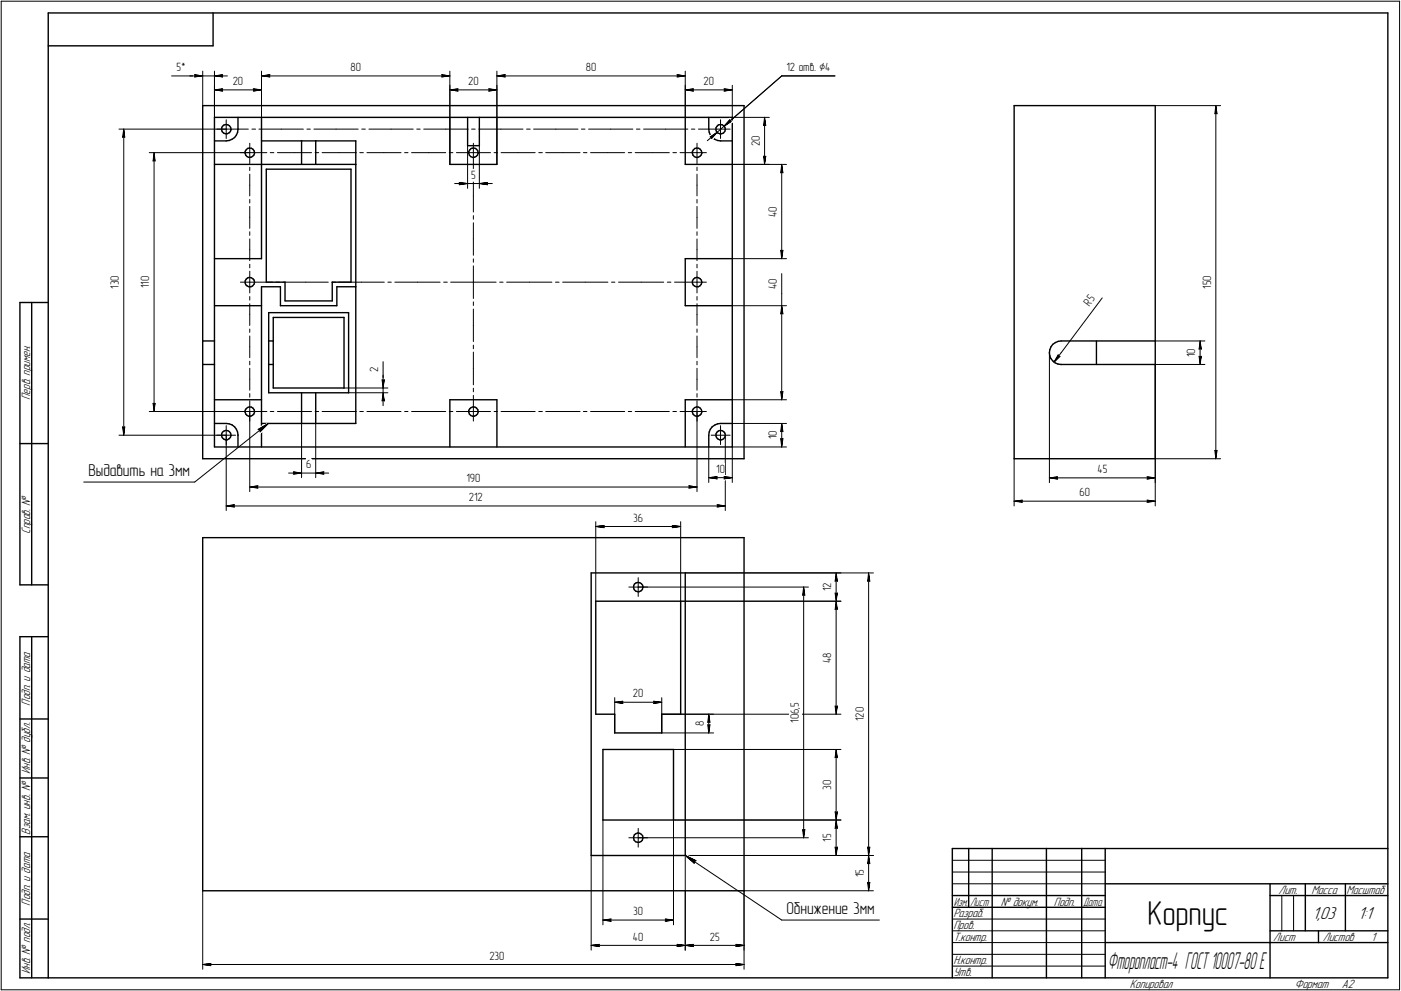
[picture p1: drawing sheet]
<svg xmlns="http://www.w3.org/2000/svg" width="595mm" height="421mm" viewBox="0 0 595 421" stroke-linecap="round" stroke-linejoin="round" font-family="sans-serif">
<defs><g id="words">
<text font-size="14.6" x="487.4" y="393.1">Корпус</text>
<text font-size="10.5" x="470.6" y="411.5">Фторопласт-4 ГОСТ10007-80Е</text>
<g font-size="7.8">
<text x="557.5" y="390.5">1,03</text>
<text x="576.9" y="390.5">1:1</text>
</g>
<g font-size="7.3">
<text x="37.6" y="202.3">Выдавить на 3мм</text>
<text x="334.1" y="388.4">Обнижение 3мм</text>
</g>
<g font-size="5.4">
<text x="12.8" y="169.9" transform="rotate(-90 12.8 169.9)">Перв. примен.</text>
<text x="12.8" y="226.8" transform="rotate(-90 12.8 226.8)">Справ. №</text>
<text x="12.8" y="299.7" transform="rotate(-90 12.8 299.7)">Подп. и дата</text>
<text x="12.8" y="328.8" transform="rotate(-90 12.8 328.8)">Инв. № дубл.</text>
<text x="12.8" y="354.6" transform="rotate(-90 12.8 354.6)">Взам. инв. №</text>
<text x="543.1" y="379.8">Лит.</text>
<text x="557.1" y="379.8">Масса</text>
<text x="572" y="379.8">Масштаб</text>
<text x="12.8" y="384.7" transform="rotate(-90 12.8 384.7)">Подп. и дата</text>
<text x="405" y="389.8">Разраб.</text>
<text x="425.2" y="384.8">№ докум.</text>
<text x="447.6" y="384.8">Подп.</text>
<text x="405" y="394.8">Пров.</text>
<text x="405" y="399.8">Т.контр.</text>
<text x="540.9" y="399.8">Лист</text>
<text x="561.9" y="399.8">Листов</text>
<text x="582.4" y="399.8">1</text>
<text x="12.8" y="413.8" transform="rotate(-90 12.8 413.8)">Инв. № подл.</text>
<text x="405" y="409.8">Н.контр.</text>
<text x="405" y="414.8">Утв.</text>
<text x="480" y="419.8">Копировал</text>
<text x="550" y="419.8">Формат</text>
<text x="570" y="419.8">A2</text>
</g>
<g font-size="5.3">
<text x="405.1" y="384.8">Изм.</text>
<text x="412.1" y="384.8">Лист</text>
<text x="460.1" y="384.8">Дата</text>
</g>
<g font-size="5.1">
<text x="74.9" y="30.2">5*</text>
<text x="148.9" y="30.2">80</text>
<text x="248.9" y="30.2">80</text>
<text x="334.1" y="30.1">12 отв. Ç4</text>
<text x="98.9" y="36.1">20</text>
<text x="198.9" y="36.1">20</text>
<text x="298.9" y="36.1">20</text>
<text x="322.7" y="59.9" transform="rotate(-90 322.7 59.9)">0</text>
<text x="322.7" y="62.1" transform="rotate(-90 322.7 62.1)">2</text>
<text x="200.1" y="75.9">5</text>
<text x="330" y="89.9" transform="rotate(-90 330 89.9)">0</text>
<text x="330" y="92.1" transform="rotate(-90 330 92.1)">4</text>
<text x="50.5" y="119.3" transform="rotate(-90 50.5 119.3)">0</text>
<text x="63.4" y="119.5" transform="rotate(-90 63.4 119.5)">0</text>
<text x="514.4" y="119.3" transform="rotate(-90 514.4 119.3)">0</text>
<text x="50.5" y="122.7" transform="rotate(-90 50.5 122.7)">1</text>
<text x="50.5" y="121.2" transform="rotate(-90 50.5 121.2)">3</text>
<text x="63.4" y="122.5" transform="rotate(-90 63.4 122.5)">1</text>
<text x="63.4" y="121" transform="rotate(-90 63.4 121)">1</text>
<text x="330" y="122.7" transform="rotate(-90 330 122.7)">4</text>
<text x="330" y="120.5" transform="rotate(-90 330 120.5)">0</text>
<text x="514.4" y="122.7" transform="rotate(-90 514.4 122.7)">1</text>
<text x="514.4" y="121.2" transform="rotate(-90 514.4 121.2)">5</text>
<text x="462.8" y="130.3" transform="rotate(-53 462.8 130.3)">R5</text>
<text x="507.7" y="151.7" transform="rotate(-90 507.7 151.7)">1</text>
<text x="507.7" y="150.2" transform="rotate(-90 507.7 150.2)">0</text>
<text x="160.7" y="157.9" transform="rotate(-90 160.7 157.9)">2</text>
<text x="330" y="185.2" transform="rotate(-90 330 185.2)">0</text>
<text x="330" y="186.7" transform="rotate(-90 330 186.7)">1</text>
<text x="130" y="198.9">6</text>
<text x="304.2" y="200.9">10</text>
<text x="466.2" y="201">45</text>
<text x="198.1" y="204.8">190</text>
<text x="199.1" y="212.9">212</text>
<text x="458.5" y="210.9">60</text>
<text x="269" y="221.6">36</text>
<text x="353.1" y="251.3" transform="rotate(-90 353.1 251.3)">1</text>
<text x="353.1" y="249.8" transform="rotate(-90 353.1 249.8)">2</text>
<text x="353.1" y="281.7" transform="rotate(-90 353.1 281.7)">4</text>
<text x="353.1" y="279.4" transform="rotate(-90 353.1 279.4)">8</text>
<text x="268.9" y="296.3">20</text>
<text x="339.3" y="305.5" transform="rotate(-90 339.3 305.5)">0</text>
<text x="339.3" y="303.3" transform="rotate(-90 339.3 303.3)">6</text>
<text x="339.3" y="301.1" transform="rotate(-90 339.3 301.1)">,</text>
<text x="339.3" y="300.3" transform="rotate(-90 339.3 300.3)">5</text>
<text x="366.9" y="304.9" transform="rotate(-90 366.9 304.9)">2</text>
<text x="366.9" y="302.7" transform="rotate(-90 366.9 302.7)">0</text>
<text x="299" y="308.5" transform="rotate(-90 299 308.5)">8</text>
<text x="339.3" y="307" transform="rotate(-90 339.3 307)">1</text>
<text x="366.9" y="306.4" transform="rotate(-90 366.9 306.4)">1</text>
<text x="353.1" y="335.5" transform="rotate(-90 353.1 335.5)">3</text>
<text x="353.1" y="333.6" transform="rotate(-90 353.1 333.6)">0</text>
<text x="353.1" y="357.6" transform="rotate(-90 353.1 357.6)">1</text>
<text x="353.1" y="356.2" transform="rotate(-90 353.1 356.2)">5</text>
<text x="366.9" y="371.2" transform="rotate(-90 366.9 371.2)">5</text>
<text x="366.9" y="372.6" transform="rotate(-90 366.9 372.6)">1</text>
<text x="269" y="388.9">30</text>
<text x="268.9" y="399.6">40</text>
<text x="301.5" y="399.6">25</text>
<text x="207.9" y="407.8">230</text>
</g>
</g></defs>
<g fill="none" stroke="#000" stroke-width=".59">
<path d="M20.5 5.5v410zM20.5 5.5h569zM20.5 19.5h70zM90.5 5.5v14zM589.5 5.5v410zM86.1 44.9v100zM86.1 44.9h230zM91.1 49.9h220zM91.1 49.9v95zM91.1 59.9h5zM94.1 54.4v.8zM94.1 55.2l.3 .8z"/>
<path d="M94.4 56l.6 .6zM94.5 53.7l.7-.6zM94.5 53.7l-.4 .7zM95 56.6l.8 .2zM95.2 53.1l.7-.2zM95.8 56.8h.7zM95.9 52.9l.9 .1zM96.1 59.9l1.3-.2zM96.5 56.8l.8-.3zM96.8 53l.7 .4zM97.3 56.5l.6-.6zM97.4 59.7l1.2-.5z"/>
<path d="M97.5 53.4l.5 .7zM98 54.1l.1 .8zM98.1 55.1l-.2 .8zM98.1 54.9v.2zM98.6 59.2l1.1-.8zM100.4 57.4l-.7 1zM100.9 56.2l-.5 1.2zM101.1 54.9l-.2 1.3zM101.1 54.9h.1M101.1 49.9v5zM111.1 49.9v19.9zM111.1 59.9h17z"/>
<path d="M128.1 59.9h6zM128.1 59.9v9.9zM134.1 59.9h17zM134.1 59.9v9.9zM151.1 59.9v9.9zM191.1 49.9v19.9zM198.6 49.9v12zM203.6 49.9v12zM211.1 49.9v19.9zM291.1 49.9v19.9zM301.1 54.9l.1 1.2zM301.1 49.9v5z"/>
<path d="M301.2 56.1l.6 1.3zM301.8 57.4l.7 1zM302.5 58.4l1.1 .8zM303.6 59.2l1.2 .5zM304.1 54.4v.8zM304.1 55.2l.3 .8zM304.4 56l.6 .6zM304.5 53.7l-.4 .7zM304.8 59.7l1.3 .2zM305 56.6l.7 .2zM305.1 53.1l.8-.2zM305.1 53.1l-.6 .6z"/>
<path d="M305.7 56.8h.9zM305.9 52.9l.8 .1zM306.1 59.9h5zM306.6 56.8l.7-.3zM306.7 53l.7 .4zM307.4 53.4l.5 .7zM307.8 55.9l-.5 .6zM307.9 54.1l.2 .8zM308.1 55.1l-.3 .8zM308.1 54.9v.2zM311.1 49.9v140zM316.1 44.9v150z"/>
<path d="M430.8 44.9h59.9zM430.8 44.9v150zM490.7 44.9v100zM91.1 69.8h20zM104.1 64.3v.9zM104.1 65.2l.3 .8zM104.4 66l.6 .5zM104.6 63.7l-.5 .6zM105 66.5l.7 .4zM105.2 63.1l.7-.2zM105.2 63.1l-.6 .6zM105.7 66.9l.9-.1z"/>
<path d="M105.9 62.9l.9 .1zM106.6 66.8l.7-.3zM106.8 63l.6 .4zM107.3 66.5l.6-.6zM107.4 63.4l.5 .7zM107.9 64.1l.2 .8zM108.1 65.1l-.2 .8zM108.1 64.9v.2zM111.1 69.8v40.1zM111.1 69.8h40zM113.1 71.9v48zM113.1 71.9h36z"/>
<path d="M149.1 71.9v48zM151.1 69.8v52zM191.1 69.8h20zM198.6 61.9h5zM199.1 64.3v.9zM199.1 65.2l.3 .8zM199.4 66l.6 .5zM199.6 63.7l-.5 .6zM200 66.5l.7 .4zM200.2 63.1l.7-.2zM200.2 63.1l-.6 .6zM200.7 66.9l.9-.1z"/>
<path d="M200.9 62.9l.9 .1zM201.6 66.8l.7-.3zM201.8 63l.6 .4zM202.3 66.5l.6-.6zM202.4 63.4l.5 .7zM202.9 64.1l.2 .8zM203.1 65.1l-.2 .8zM203.1 64.9v.2zM291.1 69.8h20zM294.1 64.3v.9zM294.1 65.2l.3 .8zM294.4 66l.6 .5z"/>
<path d="M294.6 63.7l-.5 .6zM295 66.5l.7 .4zM295.1 63.1l.8-.2zM295.1 63.1l-.5 .6zM295.7 66.9l.9-.1zM295.9 62.9l.9 .1zM296.6 66.8l.7-.3zM296.8 63l.6 .4zM297.3 66.5l.6-.6zM297.4 63.4l.5 .7zM297.9 64.1l.2 .8zM298.1 65.1l-.2 .8z"/>
<path d="M298.1 64.9v.2zM91.1 109.9h20zM104.1 119.4v.8zM104.6 118.6l.6-.5zM104.6 118.6l-.5 .8zM105.2 118.1l.7-.2zM105.9 117.9l.9 .1zM106.8 118l.6 .4zM107.4 118.4l.5 .6zM107.9 119l.2 .9zM108.1 120.1h.1M113.1 119.9h8z"/>
<path d="M121.1 119.9v7.9zM141.1 119.9v7.9zM141.1 119.9h8zM291.1 109.9v20zM291.1 109.9h20zM294.1 119.4v.8zM294.6 118.6l.5-.5zM294.6 118.6l-.5 .8zM295.1 118.1l.8-.2zM295.9 117.9l.9 .1zM296.8 118l.6 .4zM297.4 118.4l.5 .6z"/>
<path d="M297.9 119l.2 .9zM298.1 120.1h.1M8.5 128.5v120zM8.5 128.5h12zM13.5 128.5v120zM91.1 129.9h20zM104.1 120.2l.3 .8zM104.4 121l.6 .5zM105 121.5l.7 .3zM105.7 121.8h.9zM106.6 121.8l.7-.3zM107.9 120.8l-.6 .7z"/>
<path d="M108.1 120.1l-.2 .7zM111.1 121.8v8.1zM111.1 129.9v39.9zM111.1 121.8h8zM114.1 132.8v12.1zM114.1 132.8h34zM116.1 134.9h30zM116.1 134.9v10zM119.1 121.8v8.1zM119.1 129.9h24zM121.1 127.8h20zM143.1 121.8h8z"/>
<path d="M143.1 121.8v8.1zM146.1 134.9v29.9zM148.1 132.8v34.1zM151.1 121.8v58.1zM291.1 129.9h20zM294.1 120.2l.3 .8zM294.4 121l.6 .5zM295 121.5l.7 .3zM295.7 121.8h.9zM296.6 121.8l.7-.3zM297.9 120.8l-.6 .7zM298.1 120.1l-.2 .7z"/>
<path d="M86.1 154.9v40zM86.1 154.9h5zM86.1 144.9h5zM86.1 144.9v10zM91.1 154.9v35zM91.1 144.9v10zM114.1 154.9v12zM114.1 144.9h2zM114.1 154.9h2zM114.1 144.9v10zM116.1 154.9v9.9zM116.1 144.9v10z"/>
<path d="M445.8 149.9l.1 1.2zM445.9 148.6l-.1 1.3zM445.9 151.1l.5 1.2zM446.4 152.3l.8 1zM446.4 147.3l-.5 1.3zM447.2 146.3l1.1-.8zM447.2 146.3l-.8 1zM447.2 153.3l1 .9zM448.2 154.2l1.2 .5zM448.3 145.5l1.2-.5zM449.4 154.7l1.3 .2zM449.5 145l1.3-.1z"/>
<path d="M450.7 154.9h.1M450.8 154.9h39.9zM450.8 144.9h39.9zM465.8 144.9v10zM490.7 144.9v10zM490.7 154.9v40zM91.1 169.8h20zM91.1 179.9h5zM96.1 179.9l1.3 .2zM104.1 174.3v.9zM104.1 175.2l.3 .7zM104.4 175.9l.6 .6z"/>
<path d="M104.6 173.7l.6-.6zM104.6 173.7l-.5 .6zM105 176.5l.7 .4zM105.2 173.1l.7-.2zM105.7 176.9l.9-.1zM105.9 172.9l.9 .1zM106.6 176.8l.7-.4zM106.8 173l.6 .4zM107.3 176.4l.6-.5zM107.4 173.4l.5 .7zM107.9 174.1l.2 .7zM108.1 175.1l-.2 .8z"/>
<path d="M108.1 174.8v.3zM111.1 169.8v20.1zM111.1 179.9h17zM114.1 166.9h34zM116.1 164.8h30zM128.1 179.9h6zM128.1 166.9v13zM134.1 179.9h17zM134.1 166.9v13zM191.1 169.8v20.1zM191.1 169.8h20zM199.1 174.3v.9z"/>
<path d="M199.1 175.2l.3 .7zM199.4 175.9l.6 .6zM199.6 173.7l.6-.6zM199.6 173.7l-.5 .6zM200 176.5l.7 .4zM200.2 173.1l.7-.2zM200.7 176.9l.9-.1zM200.9 172.9l.9 .1zM201.6 176.8l.7-.4zM201.8 173l.6 .4zM202.3 176.4l.6-.5zM202.4 173.4l.5 .7z"/>
<path d="M202.9 174.1l.2 .7zM203.1 175.1l-.2 .8zM203.1 174.8v.3zM211.1 169.8v20.1zM291.1 169.8h20zM291.1 169.8v20.1zM294.1 174.3v.9zM294.1 175.2l.3 .7zM294.4 175.9l.6 .6zM294.6 173.7l.5-.6zM294.6 173.7l-.5 .6zM295 176.5l.7 .4z"/>
<path d="M295.1 173.1l.8-.2zM295.7 176.9l.9-.1zM295.9 172.9l.9 .1zM296.6 176.8l.7-.4zM296.8 173l.6 .4zM297.3 176.4l.6-.5zM297.4 173.4l.5 .7zM297.9 174.1l.2 .7zM298.1 175.1l-.2 .8zM298.1 174.8v.3zM306.1 179.9h5zM8.5 188.5h12z"/>
<path d="M86.1 194.9h230zM91.1 189.9h220zM94.1 184.4v.8zM94.1 185.2l.3 .7zM94.4 185.9l.6 .6zM94.5 183.6l.7-.5zM94.5 183.6l-.4 .8zM95 186.5l.8 .4zM95.2 183.1l.7-.2zM95.8 186.9h.7zM95.9 182.9l.9 .1zM96.5 186.9l.8-.5z"/>
<path d="M96.8 183l.7 .4zM97.3 186.4l.6-.6zM97.4 180.1l1.2 .4zM97.5 183.4l.5 .7zM98 184.1l.1 .8zM98.1 185.1l-.2 .7zM98.1 185.1h.1M98.6 180.5l1.1 .9zM99.7 181.4l.7 1zM100.4 182.4l.5 1.2zM100.9 183.6l.2 1.2zM101.1 184.9v5z"/>
<path d="M101.1 184.8h.1M301.1 184.9v5zM301.2 183.6l-.1 1.3zM301.8 182.4l-.6 1.2zM302.5 181.4l-.7 1zM302.5 181.4l1.1-.8zM303.6 180.6l1.2-.5zM304.1 184.4v.8zM304.1 185.2l.3 .7zM304.4 185.9l.6 .6zM304.5 183.6l.6-.5zM304.5 183.6l-.4 .8z"/>
<path d="M304.8 180.1l1.3-.2zM305 186.5l.7 .4zM305.1 183.1l.8-.2zM305.7 186.9h.9zM305.9 182.9l.8 .1zM306.6 186.9l.7-.5zM306.7 183l.7 .4zM307.4 183.4l.5 .7zM307.8 185.8l-.5 .6zM307.9 184.1l.2 .8zM308.1 185.1l-.3 .7zM308.1 185.1h.1"/>
<path d="M430.8 194.9h59.9zM86.1 228.4h230zM86.1 228.4v150.1zM316.1 228.4v150.1zM8.5 248.5h12zM251.1 243.4h40zM251.1 243.4v120.1zM253.1 255.4h36zM253.1 255.4v48zM269.2 248.9v.9zM269.2 249.8l.2 .7zM269.4 250.5l.6 .6z"/>
<path d="M269.5 248.2l.7-.6zM269.5 248.2l-.3 .7zM270 251.1l.8 .3zM270.2 247.6l.7-.1zM270.8 251.4h.7zM270.9 247.5l.9 .1zM271.5 251.4l.8-.4zM271.8 247.6l.7 .4zM272.3 251l.6-.6zM272.5 248l.5 .7zM273 248.7l.1 .7zM273 249.6l-.1 .8z"/>
<path d="M273 249.6h.1M289.1 255.4v48zM291.1 243.4v120.1zM8.5 270.5v145zM8.5 270.5h12zM13.5 270.5v145zM8.5 305.5h12zM253.1 303.4h8zM256.1 318.4v30zM256.1 318.4h30zM261.1 303.4v8zM261.1 311.4h20z"/>
<path d="M281.1 303.4v8zM281.1 303.4h8zM286.1 318.4v30zM8.5 330.5h12zM8.5 355.5h12zM256.1 348.4h30zM269.2 355.4v.9zM269.2 356.3l.2 .7zM269.4 357l.6 .6zM269.5 354.7l.7-.5zM269.5 354.7l-.3 .7zM270 357.6l.8 .3z"/>
<path d="M270.2 354.2l.7-.3zM270.8 357.9h.7zM270.9 353.9l.9 .2zM271.5 357.9l.8-.4zM271.8 354.1l.7 .4zM272.3 357.5l.6-.5zM272.5 354.5l.5 .6zM273 355.1l.1 .8zM273 356.1l-.1 .9zM273 356.1h.1M86.1 378.5h230zM251.1 363.5h40z"/>
<path d="M404.5 360.5h185zM404.5 360.5v55zM411.5 360.5v25zM421.5 360.5v55zM444.5 360.5v55zM459.5 360.5v55zM469.5 360.5v55zM469.5 375.5h120zM539.5 375.5v40zM554.5 375.5v20zM571.5 375.5v20zM8.5 390.5h12z"/>
<path d="M404.5 380.5h65zM404.5 385.5h65zM539.5 380.5h15zM539.5 395.5h50zM554.5 380.5h35zM560.1 395.5v5zM8.5 415.5h12zM20.5 415.5h569zM469.5 400.5h70zM539.5 400.5h50z"/>
</g>
<g fill="none" stroke="#000" stroke-width=".42">
<path d="M.5 .5v420zM.5 .5h594zM594.5 .5v420zM72.9 32.3h8.2zM80.6 32.3h5.5zM81.1 32.3h5zM82.6 31.7l3.5 .6zM82.6 31.7l.4 .6zM82.6 32.7l3.5-.4zM83 32.3l-.4 .4zM86.1 30.2v14.7zM86.1 32.3h5z"/>
<path d="M91.1 30.2v19.7zM91.1 36.2v13.7zM91.1 32.3l3.5 .4zM91.1 32.3l3.5-.6zM91.1 32.3h5.5zM91.1 38.2l3.5-.4zM91.1 38.2l3.5 .5zM91.1 38.2h20zM94.2 32.3l.4 .4zM94.2 38.2l.4 .5zM94.6 31.7l-.4 .6zM94.6 37.8l-.4 .4z"/>
<path d="M107.6 38.7l3.5-.5zM107.6 37.8l.3 .4zM107.6 37.8l3.5 .4zM107.9 38.2l-.3 .5zM111.1 30.2v19.7zM111.1 36.2v13.7zM111.1 32.3l3.5-.6zM111.1 32.3l3.5 .4zM111.1 32.3h80zM114.2 32.3l.4 .4zM114.6 31.7l-.4 .6zM187.6 32.7l3.5-.4z"/>
<path d="M187.6 31.7l.4 .6zM187.6 31.7l3.5 .6zM188 32.3l-.4 .4zM191.1 30.2v19.7zM191.1 36.2v33.6zM191.1 38.2l3.5-.4zM191.1 38.2l3.5 .5zM191.1 38.2h20zM194.2 38.2l.4 .5zM194.6 37.8l-.4 .4zM207.6 38.7l3.5-.5zM207.6 37.8l.3 .4z"/>
<path d="M207.6 37.8l3.5 .4zM207.9 38.2l-.3 .5zM211.1 30.2v19.7zM211.1 36.2v33.6zM211.1 32.3l3.5-.6zM211.1 32.3l3.5 .4zM211.1 32.3h80zM214.2 32.3l.4 .4zM214.6 31.7l-.4 .6zM287.6 32.7l3.5-.4zM287.6 31.7l.4 .6zM287.6 31.7l3.5 .6z"/>
<path d="M288 32.3l-.4 .4zM291.1 30.2v19.7zM291.1 36.2v13.7zM291.1 38.2l3.5-.4zM291.1 38.2l3.5 .5zM291.1 38.2h20zM294.2 38.2l.4 .5zM294.6 37.8l-.4 .4zM307.6 38.7l3.5-.5zM307.6 37.8l.3 .4zM307.6 37.8l3.5 .4zM307.9 38.2l-.3 .5z"/>
<path d="M311.1 36.2v13.7zM332.1 32.3h22.6zM50.5 54.9h45.6zM52.1 58.3l.5-.3zM52.6 54.9l.4 3.4zM52.6 58l.4 .3zM52.6 54.9l-.5 3.4zM52.6 54.9v130zM92.1 54.9h4zM96.1 54.9v3.9zM96.1 50.9v4zM96.1 54.9h9.4z"/>
<path d="M107 54.9h1.5zM110 54.9h9.5zM119.5 54.9h9.4zM130.4 54.9h1.4zM133.3 54.9h9.4zM142.7 54.9h9.4zM153.7 54.9h1.5zM156.7 54.9h9.4zM166.1 54.9h9.4zM177 54.9h1.5zM180 54.9h9.4zM189.4 54.9h9.5z"/>
<path d="M200.3 54.9h1.5zM203.4 54.9h9.4zM212.8 54.9h9.4zM223.7 54.9h1.5zM226.7 54.9h9.4zM236.1 54.9h9.4zM247 54.9h1.5zM250 54.9h9.4zM259.4 54.9h9.4zM270.3 54.9h1.6zM273.4 54.9h9.4zM282.8 54.9h9.4z"/>
<path d="M293.7 54.9h1.4zM296.7 54.9h9.4zM300.5 59.8l4.1-3.6zM301.7 58.2l2.9-2zM301.7 58.2l.5 .1zM302.2 58.3l.1 .5zM304.6 56.2l-2.3 2.6zM304.6 56.2l3-2.6zM306.1 54.9v3.9zM306.1 50.9v4zM306.1 54.9h4zM307.6 53.6l24.5-21.3z"/>
<path d="M307.6 53.6l3-2zM307.6 53.6l4.1-3.6zM310 51.5l.6 .1zM310 50.9v.6zM310 50.9l-2.4 2.7zM311.1 49.9h15.7zM324.4 53.3l.4-.3zM324.8 49.9l.5 3.4zM324.8 53l.5 .3zM324.8 49.9l-.4 3.4zM324.8 49.9v19.9zM490.7 44.9h27.8z"/>
<path d="M516 48.3l.5-.3zM516.5 44.9l.5 3.4zM516.5 48l.5 .3zM516.5 44.9l-.5 3.4zM516.5 44.9v150zM63.4 64.9h42.7zM65.4 64.9l.5 3.5zM65.4 68l.5 .4zM65.4 68l-.4 .4zM65.4 64.9l-.4 3.5zM65.4 64.9v109.9zM102.1 64.9h4z"/>
<path d="M106.1 78.7v4.5zM106.1 74v4.7zM106.1 71v1.5zM106.1 64.9v4.6zM106.1 60.9v4zM106.1 64.9h7.3zM114.8 64.9h1.5zM117.9 64.9h7.2zM125.1 64.9h7.2zM133.9 64.9h1.5zM136.8 64.9h7.3zM144.1 64.9h7.3z"/>
<path d="M152.8 64.9h1.5zM155.9 64.9h7.2zM163.1 64.9h7.2zM171.9 64.9h1.4zM174.8 64.9h7.3zM182.1 64.9h7.2zM190.8 64.9h1.6zM193.1 78h5.5zM193.9 64.9h7.2zM195.1 77.6l3.5 .4zM195.1 77.6l.3 .4zM195.1 78.5l3.5-.5z"/>
<path d="M195.4 78l-.3 .5zM198.6 61.9v18.1zM198.6 78h5zM201.1 76.3v6.9zM201.1 73.3v1.5zM201.1 64.9v6.9zM201.1 60.9v4zM201.1 64.9h7.3zM203.6 61.9v18.1zM203.6 78l3.5 .5zM203.6 78l3.5-.4zM203.6 78h5.5z"/>
<path d="M206.8 78l.3 .5zM207.1 77.6l-.3 .4zM209.9 64.9h1.4zM212.9 64.9h7.2zM220.1 64.9h7.2zM228.9 64.9h1.5zM231.8 64.9h7.3zM239.1 64.9h7.3zM247.8 64.9h1.5zM250.9 64.9h7.2zM258.1 64.9h7.2zM266.9 64.9h1.4z"/>
<path d="M269.8 64.9h7.3zM277.1 64.9h7.2zM285.8 64.9h1.6zM288.9 64.9h7.2zM296.1 78.7v4.5zM296.1 74v4.7zM296.1 71v1.5zM296.1 64.9v4.6zM296.1 60.9v4zM296.1 64.9h4zM311.1 69.8h23zM311.1 69.8h15.7z"/>
<path d="M324.4 66.4l.4 3.4zM324.4 66.4l.4 .3zM324.8 66.7l.5-.3zM325.3 66.4l-.5 3.4zM331.6 73.4l.5-.3zM332.1 69.8l.5 3.6zM332.1 73.1l.5 .3zM332.1 69.8l-.5 3.6zM332.1 69.8v40.1zM106.1 98.5v1.5zM106.1 92.4v4.6zM106.1 87.7v4.7z"/>
<path d="M106.1 84.8v1.5zM201.1 94.7v6.8zM201.1 91.6v1.5zM201.1 83.2v6.9zM296.1 98.5v1.5zM296.1 92.4v4.6zM296.1 87.7v4.7zM296.1 84.8v1.5zM102.1 119.9h4zM106.1 119.9v4.6zM106.1 115.2v4.7zM106.1 112.3v1.5z"/>
<path d="M106.1 106.1v4.6zM106.1 101.5v4.6zM106.1 119.9h9.6zM117.3 119.9h1.4zM120.2 119.9h9.7zM129.9 119.9h9.5zM141 119.9h1.5zM143.9 119.9h9.7zM153.6 119.9h9.6zM164.8 119.9h1.4zM167.7 119.9h9.7zM177.4 119.9h9.5z"/>
<path d="M188.5 119.9h1.5zM191.4 119.9h9.7zM201.1 119.9v6.9zM201.1 112.9v7zM201.1 110v1.4zM201.1 101.5v7zM201.1 119.9h9.6zM212.3 119.9h1.4zM215.2 119.9h9.7zM224.9 119.9h9.5zM236 119.9h1.5zM239 119.9h9.6z"/>
<path d="M248.6 119.9h9.6zM259.8 119.9h1.4zM262.7 119.9h9.7zM272.4 119.9h9.5zM283.5 119.9h1.5zM286.5 119.9h9.6zM296.1 119.9v4.6zM296.1 115.2v4.7zM296.1 112.3v1.5zM296.1 106.1v4.6zM296.1 101.5v4.6zM296.1 119.9h4z"/>
<path d="M311.1 109.9h23zM331.6 106.3l.5 3.6zM331.6 106.3l.5 .5zM332.1 116.2v8.5zM332.1 106.8l.5-.5zM332.6 106.3l-.5 3.6zM106.1 139.8v1.4zM106.1 133.6v4.7zM106.1 129v4.6zM106.1 126v1.5zM201.1 138.2v6.9zM201.1 131.3v6.9z"/>
<path d="M201.1 128.3v1.5zM296.1 139.8v1.4zM296.1 133.6v4.7zM296.1 129v4.6zM296.1 126v1.5zM311.1 129.9h23zM331.6 133.3l.5-.3zM332.1 124.7v5.2zM332.1 129.9l.5 3.4zM332.1 133l.5 .3zM332.1 129.9l-.5 3.4zM332.1 129.9v39.9z"/>
<path d="M468.2 126.6l-17.4 23.3zM106.1 156.5v4.6zM106.1 153.5v1.5zM106.1 147.4v4.6zM106.1 142.7v4.7zM162.7 159.9v4.9zM162.7 153.7v6.2zM162.7 159.3v5.5zM201.1 156.5v7zM201.1 149.6v6.9zM201.1 146.6v1.6zM296.1 156.5v4.6z"/>
<path d="M296.1 153.5v1.5zM296.1 147.4v4.6zM296.1 142.7v4.7zM445.8 149.9v55.2zM447.7 153.8l2.6-2.4zM449.5 150.8l-1.8 3zM449.5 150.8l.2 .6zM449.7 151.4h.6zM450.8 149.9l-3.1 3.9zM490.7 154.9h21.1zM490.7 144.9h21.1zM490.7 154.9v50.2z"/>
<path d="M509.4 151.4l.4 3.5zM509.4 151.4l.4 .3zM509.4 148.3l.4-.3zM509.8 151.7l.5-.3zM509.8 144.9l.5 3.4zM509.8 148l.5 .3zM509.8 144.9l-.4 3.4zM509.8 144.9v10zM510.3 151.4l-.5 3.5zM63.4 174.8h42.7zM65 171.4l.4 3.4zM65 171.4l.4 .3z"/>
<path d="M65.4 171.7l.5-.3zM65.9 171.4l-.5 3.4zM102.1 174.8h4zM106.1 174.8v4.1zM106.1 170.3v4.5zM106.1 167.2v1.5zM106.1 161.1v4.7zM106.1 174.8h7.3zM106.1 174.8v34.1zM114 179.9l-3.5 3.6zM114.8 174.8h1.5zM117.9 174.8h7.2z"/>
<path d="M125.1 174.8h7.2zM128.1 179.9v23zM133.9 174.8h1.5zM134.1 179.9v23zM136.8 174.8h7.3zM144.1 174.8h7.3zM146.1 164.8h18.7zM148.1 166.9h16.7zM152.8 174.8h1.5zM155.9 174.8h7.2zM162.3 161.4l.4 .3zM162.3 161.4l.4 3.4z"/>
<path d="M162.3 170.3l.4-.3zM162.7 161.7l.5-.3zM162.7 166.9l-.4 3.4zM162.7 170l.5 .3zM162.7 166.9l.5 3.4zM162.7 166.9v5.5zM162.7 164.8v2.1zM163.1 174.8h7.2zM163.2 161.4l-.5 3.4zM171.9 174.8h1.4zM174.8 174.8h7.3zM182.1 174.8h7.2z"/>
<path d="M190.8 174.8h1.6zM193.9 174.8h7.2zM201.1 174.8v4.1zM201.1 168v6.8zM201.1 164.9v1.6zM201.1 174.8h7.3zM209.9 174.8h1.4zM212.9 174.8h7.2zM220.1 174.8h7.2zM228.9 174.8h1.5zM231.8 174.8h7.3zM239.1 174.8h7.3z"/>
<path d="M247.8 174.8h1.5zM250.9 174.8h7.2zM258.1 174.8h7.2zM266.9 174.8h1.4zM269.8 174.8h7.3zM277.1 174.8h7.2zM285.8 174.8h1.6zM288.9 174.8h7.2zM296.1 174.8v4.1zM296.1 170.3v4.5zM296.1 167.2v1.5zM296.1 161.1v4.7z"/>
<path d="M296.1 174.8h4zM296.1 174.8v34.1zM311.1 179.9h23zM311.1 169.8h23zM331.6 166.4l.5 3.4zM331.6 166.4l.5 .3zM332.1 179.9l.5 3.5zM332.1 179.9l-.5 3.5zM332.1 179.9v10zM332.1 166.7l.5-.3zM332.6 166.4l-.5 3.4zM50.5 184.9h45.6z"/>
<path d="M52.1 181.4l.5 3.5zM52.1 181.4l.5 .3zM52.6 181.7l.4-.3zM53 181.4l-.4 3.5zM92.1 184.9h4zM96.1 184.9h4zM96.1 184.9v4zM96.1 180.8v4.1zM96.1 184.9v32zM109.6 182.5l.8 .2zM109.6 182.5l4.4-2.6zM110.4 182.7l.1 .8z"/>
<path d="M301.1 189.9v15.1zM302.1 184.9h4zM306.1 184.9h4zM306.1 184.9v4zM306.1 180.8v4.1zM308.1 184.9v32zM311.1 189.9h23zM311.1 189.9v15.1zM331.6 186.4l.5 3.5zM331.6 186.4l.5 .3zM331.6 183.4l.5-.4zM332.1 186.7l.5-.3z"/>
<path d="M332.1 183l.5 .4zM332.6 186.4l-.5 3.5zM430.8 194.9v20.1zM490.7 194.9h27.8zM490.7 194.9v20.1zM516 191.3l.5 3.6zM516 191.3l.5 .4zM516.5 191.7l.5-.4zM517 191.3l-.5 3.6zM35.6 204.8h47.1zM82.7 204.8l31.3-24.9zM96.1 215l3.5-.5z"/>
<path d="M96.1 215l3.5 .4zM96.1 215h212zM99.2 215l.4 .4zM99.6 214.5l-.4 .5zM106.1 206.9l3.5-.5zM106.1 206.9l3.5 .4zM106.1 206.9h190zM109.2 206.9l.4 .4zM109.6 206.4l-.4 .5zM122.6 201h5.5zM124.6 200.5l3.5 .5zM124.6 200.5l.4 .5z"/>
<path d="M124.6 201.4l3.5-.4zM125 201l-.4 .4zM128.1 201h6zM134.1 201l3.5 .4zM134.1 201l3.5-.5zM134.1 201h5.5zM137.2 201l.4 .4zM137.6 200.5l-.4 .5zM292.6 207.3l3.5-.4zM292.6 206.4l.3 .5zM292.6 206.4l3.5 .5zM292.9 206.9l-.3 .4z"/>
<path d="M301.1 202.9l3.5-.4zM301.1 202.9l3.5 .6zM301.1 202.9h10zM304.2 202.9l.4 .6zM304.6 215.4l3.5-.4zM304.6 214.5l.4 .5zM304.6 214.5l3.5 .5zM304.6 202.5l-.4 .4zM305 215l-.4 .4zM307.6 203.5l3.5-.6zM307.6 202.5l.3 .4zM307.6 202.5l3.5 .4z"/>
<path d="M307.9 202.9l-.3 .6zM430.8 212.9l3.5-.4zM430.8 212.9l3.5 .5zM430.8 212.9h59.9zM433.9 212.9l.4 .5zM434.3 212.5l-.4 .4zM445.8 203l3.4-.4zM445.8 203l3.4 .5zM445.8 203h44.9zM448.9 203l.3 .5zM449.2 202.6l-.3 .4zM487.3 203.5l3.4-.5z"/>
<path d="M487.3 202.6l.3 .4zM487.3 202.6l3.4 .4zM487.3 213.4l3.4-.5zM487.3 212.5l.3 .4zM487.3 212.5l3.4 .4zM487.6 203l-.3 .5zM487.6 212.9l-.3 .5zM253.1 221.7v33.7zM253.1 223.7l3.5-.4zM253.1 223.7l3.5 .5zM253.1 223.7h36zM256.3 223.7l.3 .5z"/>
<path d="M256.6 223.3l-.3 .4zM285.6 224.2l3.5-.5zM285.6 223.3l.3 .4zM285.6 223.3l3.5 .4zM285.9 223.7l-.3 .5zM289.1 221.7v33.7zM267.1 249.4h4zM271.1 249.4h4zM271.1 249.4v4zM271.1 245.4v4zM271.1 249.4h72.3zM289.1 255.4h68.1z"/>
<path d="M291.1 243.4h66.1zM291.1 243.4h79.9zM341 252.9l.4-.3zM341.4 249.4l.5 3.5zM341.4 252.6l.5 .3zM341.4 249.4l-.4 3.5zM341.4 249.4v106.5zM354.8 258.9l.4-.3zM354.8 252l.4 3.4zM354.8 252l.4 .3zM355.2 255.4l.5 3.5zM355.2 258.6l.5 .3z"/>
<path d="M355.2 255.4l-.4 3.5zM355.2 255.4v48zM355.2 243.4l.5 3.6zM355.2 246.5l.5 .5zM355.2 246.5l-.4 .5zM355.2 243.4l-.4 3.6zM355.2 252.3l.5-.3zM355.2 243.4v12zM355.7 252l-.5 3.4zM369 243.4l.5 3.6zM369 246.5l.5 .5zM369 246.5l-.4 .5z"/>
<path d="M369 243.4l-.4 3.6zM369 243.4v120.1zM261.1 296.4v15zM261.1 298.4l3.5-.5zM261.1 298.4l3.5 .5zM261.1 298.4h20zM264.2 298.4l.4 .5zM264.6 297.9l-.4 .5zM277.6 298.9l3.5-.5zM277.6 297.9l.4 .5zM277.6 297.9l3.5 .5zM278 298.4l-.4 .5z"/>
<path d="M281.1 296.4v15zM354.8 300l.4 3.4zM354.8 300l.4 .3zM355.7 300l-.5 3.4zM281.1 303.4h22zM281.1 311.4h22zM286.1 318.4h71.1zM289.1 303.4h68.1zM300.7 306.9l.4-.3zM300.7 307.9l.4 3.5zM300.7 307.9l.4 .4zM301.1 303.4l.5 3.5z"/>
<path d="M301.1 306.6l.5 .3zM301.1 303.4l-.4 3.5zM301.1 308.3l.5-.4zM301.1 303.4v8zM301.6 307.9l-.5 3.5zM355.2 300.3l.5-.3zM355.2 318.4l.5 3.5zM355.2 318.4l-.4 3.5zM355.2 318.4v30zM354.8 321.9l.4-.3zM355.2 321.6l.5 .3zM256.1 348.4v44.5z"/>
<path d="M267.1 355.9h4zM271.1 355.9h4zM271.1 355.9v4zM271.1 352v3.9zM271.1 355.9h72.3zM286.1 348.4h71.1zM286.1 348.4v44.5zM341 352.5l.4 3.4zM341 352.5l.4 .3zM341.4 352.8l.5-.3zM341.9 352.5l-.5 3.4zM354.8 344.9l.4 3.5z"/>
<path d="M354.8 344.9l.4 .4zM354.8 359.9l.4 3.6zM354.8 359.9l.4 .4zM354.8 352l.4-.4zM355.2 345.3l.5-.4zM355.2 348.4l.5 3.6zM355.2 351.6l.5 .4zM355.2 348.4l-.4 3.6zM355.2 348.4v15.1zM355.7 344.9l-.5 3.5zM355.7 359.9l-.5 3.6zM368.6 359.9l.4 3.6z"/>
<path d="M368.6 359.9l.4 .4zM369.5 359.9l-.5 3.6zM86.1 378.5v33.3zM251.1 363.5v40.2zM291.1 363.5v40.2zM291.1 378.3v25.4zM291.1 363.5h66.1zM291.1 363.5h79.9zM291.1 363.5l4.6 2.2zM291.1 363.5l3.8 3.3zM291.1 363.5l41 27.4zM294.8 365.9l.9-.2z"/>
<path d="M294.8 365.9l.1 .9zM316.1 378.5v33.3zM316.1 378.5v25.2zM316.1 378.5h54.9zM355.2 360.3l.5-.4zM368.6 374.9l.4 3.6zM368.6 374.9l.4 .3zM368.6 366.9l.4-.3zM369 360.3l.5-.4zM369 375.2l.5-.3zM369 363.5l.5 3.4zM369 366.6l.5 .3z"/>
<path d="M369 363.5l-.4 3.4zM369 363.5v15zM369.5 374.9l-.5 3.6zM404.5 370.5h65zM404.5 375.5h65zM404.5 365.5h65zM256.1 390.9l3.5-.4zM256.1 390.9l3.5 .5zM256.1 390.9h30zM259.2 390.9l.4 .5zM259.6 390.5l-.4 .4zM282.6 391.4l3.5-.5z"/>
<path d="M282.6 390.5l.4 .4zM282.6 390.5l3.5 .4zM283 390.9l-.4 .5zM332.1 390.9h41.4zM404.5 390.5h65zM404.5 395.5h65zM544.5 380.5v15zM549.5 380.5v15zM86.1 409.8l3.5-.4zM86.1 409.8l3.5 .5zM86.1 409.8h230zM89.2 409.8l.4 .5z"/>
<path d="M89.6 409.4l-.4 .4zM251.1 401.7l3.5-.5zM251.1 401.7l3.5 .5zM251.1 401.7h40zM254.3 401.7l.3 .5zM254.6 401.2l-.3 .5zM287.6 402.2l3.5-.5zM287.6 401.2l.4 .5zM287.6 401.2l3.5 .5zM288 401.7l-.4 .5zM291.1 401.7l3.5-.5zM291.1 401.7l3.5 .5z"/>
<path d="M291.1 401.7h25zM294.2 401.7l.4 .5zM294.6 401.2l-.4 .5zM312.6 410.3l3.5-.5zM312.6 409.4l.3 .4zM312.6 409.4l3.5 .4zM312.6 402.2l3.5-.5zM312.6 401.2l.3 .5zM312.6 401.2l3.5 .5zM312.9 409.8l-.3 .5zM312.9 401.7l-.3 .5zM404.5 400.5h65z"/>
<path d="M404.5 405.5h65zM404.5 410.5h65zM.5 420.5h594z"/>
</g>
<g fill="#fff" stroke="#fff" stroke-width=".42">
<path d="M207.9 403.9h6.4zM207.9 403.9h6.4zM207.9 404h6.4zM207.9 404.1h6.4zM207.9 404.2h6.4zM207.9 404.3h6.4zM207.9 404.4h6.4zM207.9 404.5h6.4zM207.9 404.5h6.4zM207.9 404.6h6.4zM207.9 404.7h6.4zM207.9 404.8h6.4zM207.9 404.9h6.4zM207.9 405h6.4zM207.9 405h6.4zM207.9 405.1h6.4zM207.9 405.2h6.4zM207.9 405.3h6.4zM207.9 405.4h6.4zM207.9 405.5h6.4zM207.9 405.6h6.4zM207.9 405.6h6.4zM207.9 405.7h6.4zM207.9 405.8h6.4zM207.9 405.9h6.4zM207.9 406h6.4zM207.9 406.1h6.4zM207.9 406.1h6.4zM207.9 406.2h6.4zM207.9 406.3h6.4zM207.9 406.4h6.4zM207.9 406.5h6.4zM207.9 406.6h6.4zM207.9 406.7h6.4zM207.9 406.7h6.4zM207.9 406.8h6.4zM207.9 406.9h6.4zM207.9 407h6.4zM207.9 407.1h6.4zM207.9 407.2h6.4zM207.9 407.2h6.4zM207.9 407.3h6.4zM207.9 407.4h6.4zM207.9 407.5h6.4zM207.9 407.6h6.4zM207.9 407.7h6.4zM207.9 407.8h6.4zM207.9 407.8h6.4zM207.9 407.9h6.4zM207.9 408h6.4zM207.9 408.1h6.4zM207.9 408.2h6.4zM207.9 408.3h6.4zM207.9 408.3h6.4zM207.9 408.4h6.4zM207.9 408.5h6.4zM207.9 408.6h6.4zM207.9 408.7h6.4zM207.9 408.8h6.4z"/>
<path d="M89.6 408.9h.5zM89 408.9h1.1zM88.5 409h1.6zM87.9 409.1h2.2zM87.7 409.2h2.4zM87.5 409.3h2.6zM87.3 409.4h2.8zM87 409.4h3.1zM86.8 409.5h3.3zM86.6 409.6h3.5zM86.4 409.7h3.7zM86.1 409.8h4zM86.4 409.9h3.7zM86.5 410h3.6zM86.7 410h3.4zM87 410.1h3.1zM87.1 410.2h3zM87.3 410.3h2.8zM87.5 410.4h2.6zM87.7 410.5h2.4zM87.9 410.5h2.2zM88.5 410.6h1.6zM89 410.7h1.1zM89.6 410.8h.5z"/>
<path d="M312.1 408.9h.6zM312.1 408.9h1.1zM312.1 409h1.7zM312.1 409.1h2.2zM312.1 409.2h2.4zM312.1 409.3h2.7zM312.1 409.4h2.9zM312.1 409.4h3.1zM312.1 409.5h3.4zM312.1 409.6h3.5zM312.1 409.7h3.8zM312.1 409.8h4zM312.1 409.9h3.8zM312.1 410h3.6zM312.1 410h3.4zM312.1 410.1h3.2zM312.1 410.2h3zM312.1 410.3h2.8zM312.1 410.4h2.6zM312.1 410.5h2.4zM312.1 410.5h2.2zM312.1 410.6h1.7zM312.1 410.7h1.1zM312.1 410.8h.6z"/>
<path d="M268.9 395.7h4.4zM268.9 395.8h4.4zM268.9 395.9h4.4zM268.9 396h4.4zM268.9 396.1h4.4zM268.9 396.2h4.4zM268.9 396.2h4.4zM268.9 396.3h4.4zM268.9 396.4h4.4zM268.9 396.5h4.4zM268.9 396.6h4.4zM268.9 396.7h4.4zM268.9 396.7h4.4zM268.9 396.8h4.4zM268.9 396.9h4.4zM268.9 397h4.4zM268.9 397.1h4.4zM268.9 397.2h4.4zM268.9 397.3h4.4zM268.9 397.3h4.4zM268.9 397.4h4.4zM268.9 397.5h4.4zM268.9 397.6h4.4zM268.9 397.7h4.4zM268.9 397.8h4.4zM268.9 397.8h4.4zM268.9 397.9h4.4zM268.9 398h4.4zM268.9 398.1h4.4zM268.9 398.2h4.4zM268.9 398.3h4.4zM268.9 398.4h4.4zM268.9 398.4h4.4zM268.9 398.5h4.4zM268.9 398.6h4.4zM268.9 398.7h4.4zM268.9 398.8h4.4zM268.9 398.9h4.4zM268.9 398.9h4.4zM268.9 399h4.4zM268.9 399.1h4.4zM268.9 399.2h4.4zM268.9 399.3h4.4zM268.9 399.4h4.4zM268.9 399.5h4.4zM268.9 399.5h4.4zM268.9 399.6h4.4zM268.9 399.7h4.4zM268.9 399.8h4.4zM268.9 399.9h4.4zM268.9 400h4.4zM268.9 400h4.4zM268.9 400.1h4.4zM268.9 400.2h4.4zM268.9 400.3h4.4zM268.9 400.4h4.4zM268.9 400.5h4.4zM268.9 400.6h4.4zM268.9 400.6h4.4z"/>
<path d="M254.6 400.7h.5zM254 400.8h1.1zM253.5 400.9h1.6zM252.9 401h2.2zM252.7 401.1h2.4zM252.5 401.2h2.6zM252.3 401.2h2.8zM252.1 401.3h3zM251.8 401.4h3.3zM251.6 401.5h3.5zM251.4 401.6h3.7zM251.1 401.7h4zM251.4 401.7h3.7zM251.5 401.8h3.6zM251.7 401.9h3.4zM252 402h3.1zM252.1 402.1h3zM252.3 402.2h2.8zM252.6 402.3h2.5zM252.7 402.3h2.4zM252.9 402.4h2.2zM253.5 402.5h1.6zM254 402.6h1.1zM254.6 402.7h.5z"/>
<path d="M287.1 400.7h.6zM287.1 400.8h1.1zM287.1 400.9h1.7zM287.1 401h2.2zM287.1 401.1h2.5zM287.1 401.2h2.7zM287.1 401.2h2.9zM287.1 401.3h3.1zM287.1 401.4h3.4zM287.1 401.5h3.6zM287.1 401.6h3.8zM287.1 401.7h4zM287.1 401.7h3.8zM287.1 401.8h3.6zM287.1 401.9h3.4zM287.1 402h3.2zM287.1 402.1h3.1zM287.1 402.2h2.8zM287.1 402.3h2.6zM287.1 402.3h2.5zM287.1 402.4h2.2zM287.1 402.5h1.7zM287.1 402.6h1.1zM287.1 402.7h.6z"/>
<path d="M301.5 395.7h4.1zM301.5 395.8h4.1zM301.5 395.9h4.1zM301.5 396h4.1zM301.5 396.1h4.1zM301.5 396.2h4.1zM301.5 396.2h4.1zM301.5 396.3h4.1zM301.5 396.4h4.1zM301.5 396.5h4.1zM301.5 396.6h4.1zM301.5 396.7h4.1zM301.5 396.7h4.1zM301.5 396.8h4.1zM301.5 396.9h4.1zM301.5 397h4.1zM301.5 397.1h4.1zM301.5 397.2h4.1zM301.5 397.3h4.1zM301.5 397.3h4.1zM301.5 397.4h4.1zM301.5 397.5h4.1zM301.5 397.6h4.1zM301.5 397.7h4.1zM301.5 397.8h4.1zM301.5 397.8h4.1zM301.5 397.9h4.1zM301.5 398h4.1zM301.5 398.1h4.1zM301.5 398.2h4.1zM301.5 398.3h4.1zM301.5 398.4h4.1zM301.5 398.4h4.1zM301.5 398.5h4.1zM301.5 398.6h4.1zM301.5 398.7h4.1zM301.5 398.8h4.1zM301.5 398.9h4.1zM301.5 398.9h4.1zM301.5 399h4.1zM301.5 399.1h4.1zM301.5 399.2h4.1zM301.5 399.3h4.1zM301.5 399.4h4.1zM301.5 399.5h4.1zM301.5 399.5h4.1zM301.5 399.6h4.1zM301.5 399.7h4.1zM301.5 399.8h4.1zM301.5 399.9h4.1zM301.5 400h4.1zM301.5 400h4.1zM301.5 400.1h4.1zM301.5 400.2h4.1zM301.5 400.3h4.1zM301.5 400.4h4.1zM301.5 400.5h4.1zM301.5 400.6h4.1zM301.5 400.6h4.1z"/>
<path d="M294.6 400.7h.5zM294 400.8h1.1zM293.5 400.9h1.6zM292.9 401h2.2zM292.7 401.1h2.4zM292.4 401.2h2.7zM292.3 401.2h2.8zM292 401.3h3.1zM291.8 401.4h3.3zM291.6 401.5h3.5zM291.3 401.6h3.8zM291.1 401.7h4zM291.3 401.7h3.8zM291.5 401.8h3.6zM291.7 401.9h3.4zM291.9 402h3.2zM292.1 402.1h3zM292.3 402.2h2.8zM292.5 402.3h2.6zM292.7 402.3h2.4zM292.9 402.4h2.2zM293.5 402.5h1.6zM294 402.6h1.1zM294.6 402.7h.5z"/>
<path d="M312.1 400.7h.6zM312.1 400.8h1.1zM312.1 400.9h1.7zM312.1 401h2.2zM312.1 401.1h2.4zM312.1 401.2h2.7zM312.1 401.2h2.9zM312.1 401.3h3.1zM312.1 401.4h3.4zM312.1 401.5h3.5zM312.1 401.6h3.8zM312.1 401.7h4zM312.1 401.7h3.8zM312.1 401.8h3.6zM312.1 401.9h3.4zM312.1 402h3.2zM312.1 402.1h3zM312.1 402.2h2.8zM312.1 402.3h2.6zM312.1 402.3h2.4zM312.1 402.4h2.2zM312.1 402.5h1.7zM312.1 402.6h1.1zM312.1 402.7h.6z"/>
<path d="M335.4 298.4h5zM335.4 298.4h5zM335.4 298.5h5zM335.4 298.6h5zM335.4 298.7h5zM335.4 298.8h5zM335.4 298.9h5zM335.4 299h5zM335.4 299h5zM335.4 299.1h5zM335.4 299.2h5zM335.4 299.3h5zM335.4 299.4h5zM335.4 299.5h5zM335.4 299.6h5zM335.4 299.6h5zM335.4 299.7h5zM335.4 299.8h5zM335.4 299.9h5zM335.4 300h5zM335.4 300.1h5zM335.4 300.1h5zM335.4 300.2h5zM335.4 300.3h5zM335.4 300.4h5zM335.4 300.5h5zM335.4 300.6h5zM335.4 300.7h5zM335.4 300.7h5zM335.4 300.8h5zM335.4 300.9h5zM335.4 301h5zM335.4 301.1h5zM335.4 301.2h5zM335.4 301.2h5zM335.4 301.3h5zM335.4 301.4h5zM335.4 301.5h5zM335.4 301.6h5zM335.4 301.7h5zM335.4 301.8h5zM335.4 301.8h5zM335.4 301.9h5zM335.4 302h5zM335.4 302.1h5zM335.4 302.2h5zM335.4 302.3h5zM335.4 302.3h5zM335.4 302.4h5zM335.4 302.5h5zM335.4 302.6h5zM335.4 302.7h5zM335.4 302.8h5zM335.4 302.9h5zM335.4 302.9h5zM335.4 303h5zM335.4 303.1h5zM335.4 303.2h5zM335.4 303.3h5zM335.4 303.4h5zM335.4 303.4h5zM335.4 303.5h5zM335.4 303.6h5zM335.4 303.7h5zM335.4 303.8h5zM335.4 303.9h5zM335.4 304h5zM335.4 304h5zM335.4 304.1h5zM335.4 304.2h5zM335.4 304.3h5zM335.4 304.4h5zM335.4 304.5h5zM335.4 304.5h5zM335.4 304.6h5zM335.4 304.7h5zM335.4 304.8h5zM335.4 304.9h5zM335.4 305h5zM335.4 305.1h5zM335.4 305.1h5zM335.4 305.2h5zM335.4 305.3h5zM335.4 305.4h5zM335.4 305.5h5zM335.4 305.6h5zM335.4 305.6h5zM335.4 305.7h5zM335.4 305.8h5zM335.4 305.9h5zM335.4 306h5zM335.4 306.1h5zM335.4 306.2h5zM335.4 306.2h5zM335.4 306.3h5zM335.4 306.4h5zM335.4 306.5h5zM335.4 306.6h5zM335.4 306.7h5zM335.4 306.7h5zM335.4 306.8h5zM335.4 306.9h5z"/>
<path d="M341.3 249.7h.2zM341.3 249.8h.2zM341.2 249.9h.4zM341.2 249.9h.4zM341.1 250h.5zM341.1 250.1h.6zM341.1 250.2h.6zM341 250.3h.8zM341 250.4h.8zM341 250.4h.9zM341 250.5h.9zM340.9 250.6h1zM340.9 250.7h1.1zM340.9 250.8h1.1zM340.8 250.9h1.3zM340.8 251h1.3zM340.7 251h1.4zM340.7 251.1h1.4zM340.6 251.2h1.5zM340.6 251.3h1.6zM340.6 251.4h1.6zM340.6 251.5h1.6zM340.6 251.5h1.6zM340.6 251.6h1.6zM340.6 251.7h1.6zM340.6 251.8h1.6zM340.6 251.9h1.6zM340.5 252h1.8zM340.5 252.1h1.8zM340.5 252.1h1.8zM340.5 252.2h1.8zM340.5 252.3h1.8zM340.5 252.4h1.8zM340.5 252.5h1.8zM340.5 252.6h1.8zM340.5 252.6h1.8zM340.4 252.7h2zM340.4 252.8h2zM340.4 252.9h2zM340.4 253h2zM340.4 253.1h2zM340.4 253.2h2zM340.4 253.2h2zM340.4 253.3h2z"/>
<path d="M340.4 352h2zM340.4 352h2zM340.4 352.1h2zM340.4 352.2h2zM340.4 352.3h2zM340.4 352.4h2zM340.4 352.5h2zM340.4 352.6h2zM340.4 352.6h2zM340.5 352.7h1.8zM340.5 352.8h1.8zM340.5 352.9h1.8zM340.5 353h1.8zM340.5 353.1h1.8zM340.5 353.1h1.8zM340.5 353.2h1.8zM340.5 353.3h1.8zM340.5 353.4h1.8zM340.6 353.5h1.6zM340.6 353.6h1.6zM340.6 353.7h1.6zM340.6 353.7h1.6zM340.6 353.8h1.6zM340.6 353.9h1.6zM340.6 354h1.6zM340.6 354.1h1.6zM340.6 354.2h1.5zM340.7 354.2h1.4zM340.7 354.3h1.4zM340.8 354.4h1.3zM340.8 354.5h1.3zM340.9 354.6h1.1zM340.9 354.7h1.1zM340.9 354.8h1zM341 354.8h.9zM341 354.9h.9zM341 355h.8zM341 355.1h.8zM341.1 355.2h.6zM341.1 355.3h.6zM341.1 355.3h.5zM341.2 355.4h.4zM341.2 355.5h.4zM341.3 355.6h.2zM341.3 355.7h.2z"/>
<path d="M349.2 277.2h5zM349.2 277.3h5zM349.2 277.4h5zM349.2 277.5h5zM349.2 277.5h5zM349.2 277.6h5zM349.2 277.7h5zM349.2 277.8h5zM349.2 277.9h5zM349.2 278h5zM349.2 278h5zM349.2 278.1h5zM349.2 278.2h5zM349.2 278.3h5zM349.2 278.4h5zM349.2 278.5h5zM349.2 278.6h5zM349.2 278.6h5zM349.2 278.7h5zM349.2 278.8h5zM349.2 278.9h5zM349.2 279h5zM349.2 279.1h5zM349.2 279.1h5zM349.2 279.2h5zM349.2 279.3h5zM349.2 279.4h5zM349.2 279.5h5zM349.2 279.6h5zM349.2 279.7h5zM349.2 279.7h5zM349.2 279.8h5zM349.2 279.9h5zM349.2 280h5zM349.2 280.1h5zM349.2 280.2h5zM349.2 280.2h5zM349.2 280.3h5zM349.2 280.4h5zM349.2 280.5h5zM349.2 280.6h5zM349.2 280.7h5zM349.2 280.8h5zM349.2 280.8h5zM349.2 280.9h5zM349.2 281h5zM349.2 281.1h5zM349.2 281.2h5zM349.2 281.3h5zM349.2 281.3h5zM349.2 281.4h5zM349.2 281.5h5zM349.2 281.6h5z"/>
<path d="M355.1 255.7h.2zM355.1 255.8h.2zM355 255.9h.4zM355 255.9h.4zM354.9 256h.5zM354.9 256.1h.6zM354.9 256.2h.6zM354.8 256.3h.8zM354.8 256.4h.8zM354.8 256.5h.9zM354.8 256.5h.9zM354.7 256.6h1zM354.7 256.7h1.1zM354.7 256.8h1.1zM354.6 256.9h1.3zM354.6 257h1.3zM354.5 257h1.4zM354.5 257.1h1.4zM354.4 257.2h1.5zM354.4 257.3h1.6zM354.4 257.4h1.6zM354.4 257.5h1.6zM354.4 257.6h1.6zM354.4 257.6h1.6zM354.4 257.7h1.6zM354.4 257.8h1.6zM354.4 257.9h1.6zM354.3 258h1.8zM354.3 258.1h1.8zM354.3 258.1h1.8zM354.3 258.2h1.8zM354.3 258.3h1.8zM354.3 258.4h1.8zM354.3 258.5h1.8zM354.3 258.6h1.8zM354.3 258.7h1.8zM354.2 258.7h2zM354.2 258.8h2zM354.2 258.9h2zM354.2 259h2zM354.2 259.1h2zM354.2 259.2h2zM354.2 259.2h2zM354.2 259.3h2z"/>
<path d="M354.2 299.5h2zM354.2 299.6h2zM354.2 299.6h2zM354.2 299.7h2zM354.2 299.8h2zM354.2 299.9h2zM354.2 300h2zM354.2 300.1h2zM354.2 300.1h2zM354.3 300.2h1.8zM354.3 300.3h1.8zM354.3 300.4h1.8zM354.3 300.5h1.8zM354.3 300.6h1.8zM354.3 300.7h1.8zM354.3 300.7h1.8zM354.3 300.8h1.8zM354.3 300.9h1.8zM354.4 301h1.6zM354.4 301.1h1.6zM354.4 301.2h1.6zM354.4 301.2h1.6zM354.4 301.3h1.6zM354.4 301.4h1.6zM354.4 301.5h1.6zM354.4 301.6h1.6zM354.4 301.7h1.5zM354.5 301.8h1.4zM354.5 301.8h1.4zM354.6 301.9h1.3zM354.6 302h1.3zM354.7 302.1h1.1zM354.7 302.2h1.1zM354.7 302.3h1zM354.8 302.3h.9zM354.8 302.4h.9zM354.8 302.5h.8zM354.8 302.6h.8zM354.9 302.7h.6zM354.9 302.8h.6zM354.9 302.9h.5zM355 302.9h.4zM355 303h.4zM355.1 303.1h.2zM355.1 303.2h.2z"/>
<path d="M349.2 247.6h5zM349.2 247.6h5zM349.2 247.7h5zM349.2 247.8h5zM349.2 247.9h5zM349.2 248h5zM349.2 248.1h5zM349.2 248.2h5zM349.2 248.2h5zM349.2 248.3h5zM349.2 248.4h5zM349.2 248.5h5zM349.2 248.6h5zM349.2 248.7h5zM349.2 248.8h5zM349.2 248.8h5zM349.2 248.9h5zM349.2 249h5zM349.2 249.1h5zM349.2 249.2h5zM349.2 249.3h5zM349.2 249.3h5zM349.2 249.4h5zM349.2 249.5h5zM349.2 249.6h5zM349.2 249.7h5zM349.2 249.8h5zM349.2 249.9h5zM349.2 249.9h5zM349.2 250h5zM349.2 250.1h5zM349.2 250.2h5zM349.2 250.3h5zM349.2 250.4h5zM349.2 250.4h5zM349.2 250.5h5zM349.2 250.6h5zM349.2 250.7h5zM349.2 250.8h5zM349.2 250.9h5zM349.2 251h5zM349.2 251h5zM349.2 251.1h5zM349.2 251.2h5z"/>
<path d="M355.1 243.7h.2zM355.1 243.8h.2zM355 243.8h.4zM355 243.9h.4zM354.9 244h.5zM354.9 244.1h.6zM354.9 244.2h.6zM354.8 244.3h.8zM354.8 244.3h.8zM354.8 244.4h.9zM354.8 244.5h.9zM354.7 244.6h1zM354.7 244.7h1.1zM354.7 244.8h1.1zM354.6 244.9h1.3zM354.6 244.9h1.3zM354.5 245h1.4zM354.5 245.1h1.4zM354.4 245.2h1.5zM354.4 245.3h1.6zM354.4 245.4h1.6zM354.4 245.4h1.6zM354.4 245.5h1.6zM354.4 245.6h1.6zM354.4 245.7h1.6zM354.4 245.8h1.6zM354.4 245.9h1.6zM354.3 246h1.8zM354.3 246h1.8zM354.3 246.1h1.8zM354.3 246.2h1.8zM354.3 246.3h1.8zM354.3 246.4h1.8zM354.3 246.5h1.8zM354.3 246.5h1.8zM354.3 246.6h1.8zM354.2 246.7h2zM354.2 246.8h2zM354.2 246.9h2zM354.2 247h2zM354.2 247.1h2zM354.2 247.1h2zM354.2 247.2h2zM354.2 247.3h2z"/>
<path d="M354.2 251.5h2zM354.2 251.5h2zM354.2 251.6h2zM354.2 251.7h2zM354.2 251.8h2zM354.2 251.9h2zM354.2 252h2zM354.2 252.1h2zM354.2 252.1h2zM354.3 252.2h1.8zM354.3 252.3h1.8zM354.3 252.4h1.8zM354.3 252.5h1.8zM354.3 252.6h1.8zM354.3 252.6h1.8zM354.3 252.7h1.8zM354.3 252.8h1.8zM354.3 252.9h1.8zM354.4 253h1.6zM354.4 253.1h1.6zM354.4 253.2h1.6zM354.4 253.2h1.6zM354.4 253.3h1.6zM354.4 253.4h1.6zM354.4 253.5h1.6zM354.4 253.6h1.6zM354.4 253.7h1.5zM354.5 253.7h1.4zM354.5 253.8h1.4zM354.6 253.9h1.3zM354.6 254h1.3zM354.7 254.1h1.1zM354.7 254.2h1.1zM354.7 254.3h1zM354.8 254.3h.9zM354.8 254.4h.9zM354.8 254.5h.8zM354.8 254.6h.8zM354.9 254.7h.6zM354.9 254.8h.6zM354.9 254.8h.5zM355 254.9h.4zM355 255h.4zM355.1 255.1h.2zM355.1 255.2h.2z"/>
<path d="M349.2 331.4h5zM349.2 331.5h5zM349.2 331.6h5zM349.2 331.6h5zM349.2 331.7h5zM349.2 331.8h5zM349.2 331.9h5zM349.2 332h5zM349.2 332.1h5zM349.2 332.1h5zM349.2 332.2h5zM349.2 332.3h5zM349.2 332.4h5zM349.2 332.5h5zM349.2 332.6h5zM349.2 332.7h5zM349.2 332.7h5zM349.2 332.8h5zM349.2 332.9h5zM349.2 333h5zM349.2 333.1h5zM349.2 333.2h5zM349.2 333.2h5zM349.2 333.3h5zM349.2 333.4h5zM349.2 333.5h5zM349.2 333.6h5zM349.2 333.7h5zM349.2 333.8h5zM349.2 333.8h5zM349.2 333.9h5zM349.2 334h5zM349.2 334.1h5zM349.2 334.2h5zM349.2 334.3h5zM349.2 334.3h5zM349.2 334.4h5zM349.2 334.5h5zM349.2 334.6h5zM349.2 334.7h5zM349.2 334.8h5zM349.2 334.9h5zM349.2 334.9h5zM349.2 335h5zM349.2 335.1h5zM349.2 335.2h5zM349.2 335.3h5zM349.2 335.4h5zM349.2 335.4h5z"/>
<path d="M355.1 318.7h.2zM355.1 318.8h.2zM355 318.9h.4zM355 318.9h.4zM354.9 319h.5zM354.9 319.1h.6zM354.9 319.2h.6zM354.8 319.3h.8zM354.8 319.4h.8zM354.8 319.4h.9zM354.8 319.5h.9zM354.7 319.6h1zM354.7 319.7h1.1zM354.7 319.8h1.1zM354.6 319.9h1.3zM354.6 320h1.3zM354.5 320h1.4zM354.5 320.1h1.4zM354.4 320.2h1.5zM354.4 320.3h1.6zM354.4 320.4h1.6zM354.4 320.5h1.6zM354.4 320.5h1.6zM354.4 320.6h1.6zM354.4 320.7h1.6zM354.4 320.8h1.6zM354.4 320.9h1.6zM354.3 321h1.8zM354.3 321.1h1.8zM354.3 321.1h1.8zM354.3 321.2h1.8zM354.3 321.3h1.8zM354.3 321.4h1.8zM354.3 321.5h1.8zM354.3 321.6h1.8zM354.3 321.6h1.8zM354.2 321.7h2zM354.2 321.8h2zM354.2 321.9h2zM354.2 322h2zM354.2 322.1h2zM354.2 322.2h2zM354.2 322.2h2zM354.2 322.3h2z"/>
<path d="M354.2 344.4h2zM354.2 344.5h2zM354.2 344.6h2zM354.2 344.7h2zM354.2 344.8h2zM354.2 344.8h2zM354.2 344.9h2zM354.2 345h2zM354.2 345.1h2zM354.3 345.2h1.8zM354.3 345.3h1.8zM354.3 345.4h1.8zM354.3 345.4h1.8zM354.3 345.5h1.8zM354.3 345.6h1.8zM354.3 345.7h1.8zM354.3 345.8h1.8zM354.3 345.9h1.8zM354.4 345.9h1.6zM354.4 346h1.6zM354.4 346.1h1.6zM354.4 346.2h1.6zM354.4 346.3h1.6zM354.4 346.4h1.6zM354.4 346.5h1.6zM354.4 346.5h1.6zM354.4 346.6h1.5zM354.5 346.7h1.4zM354.5 346.8h1.4zM354.6 346.9h1.3zM354.6 347h1.3zM354.7 347h1.1zM354.7 347.1h1.1zM354.7 347.2h1zM354.8 347.3h.9zM354.8 347.4h.9zM354.8 347.5h.8zM354.8 347.6h.8zM354.9 347.6h.6zM354.9 347.7h.6zM354.9 347.8h.5zM355 347.9h.4zM355 348h.4zM355.1 348.1h.2zM355.1 348.1h.2z"/>
<path d="M349.2 354.2h5zM349.2 354.3h5zM349.2 354.4h5zM349.2 354.5h5zM349.2 354.6h5zM349.2 354.7h5zM349.2 354.8h5zM349.2 354.8h5zM349.2 354.9h5zM349.2 355h5zM349.2 355.1h5zM349.2 355.2h5zM349.2 355.3h5zM349.2 355.3h5zM349.2 355.4h5zM349.2 355.5h5zM349.2 355.6h5zM349.2 355.7h5zM349.2 355.8h5zM349.2 355.9h5zM349.2 355.9h5zM349.2 356h5zM349.2 356.1h5zM349.2 356.2h5zM349.2 356.3h5zM349.2 356.4h5zM349.2 356.4h5zM349.2 356.5h5zM349.2 356.6h5zM349.2 356.7h5zM349.2 356.8h5zM349.2 356.9h5zM349.2 357h5zM349.2 357h5zM349.2 357.1h5zM349.2 357.2h5zM349.2 357.3h5zM349.2 357.4h5zM349.2 357.5h5zM349.2 357.5h5z"/>
<path d="M354.2 359.4h2zM354.2 359.5h2zM354.2 359.6h2zM354.2 359.7h2zM354.2 359.7h2zM354.2 359.8h2zM354.2 359.9h2zM354.2 360h2zM354.2 360.1h2zM354.3 360.2h1.8zM354.3 360.3h1.8zM354.3 360.3h1.8zM354.3 360.4h1.8zM354.3 360.5h1.8zM354.3 360.6h1.8zM354.3 360.7h1.8zM354.3 360.8h1.8zM354.3 360.8h1.8zM354.4 360.9h1.6zM354.4 361h1.6zM354.4 361.1h1.6zM354.4 361.2h1.6zM354.4 361.3h1.6zM354.4 361.4h1.6zM354.4 361.4h1.6zM354.4 361.5h1.6zM354.4 361.6h1.5zM354.5 361.7h1.4zM354.5 361.8h1.4zM354.6 361.9h1.3zM354.6 361.9h1.3zM354.7 362h1.1zM354.7 362.1h1.1zM354.7 362.2h1.1zM354.8 362.3h.9zM354.8 362.4h.9zM354.8 362.5h.8zM354.8 362.5h.8zM354.8 362.6h.8zM354.9 362.7h.6zM354.9 362.8h.6zM355 362.9h.4zM355 363h.4zM355 363.1h.4zM355.1 363.1h.2zM355.1 363.2h.2z"/>
<path d="M355.1 348.7h.2zM355.1 348.7h.2zM355 348.8h.4zM355 348.9h.4zM354.9 349h.5zM354.9 349.1h.6zM354.9 349.2h.6zM354.8 349.2h.8zM354.8 349.3h.8zM354.8 349.4h.9zM354.8 349.5h.9zM354.7 349.6h1zM354.7 349.7h1.1zM354.7 349.8h1.1zM354.6 349.8h1.3zM354.6 349.9h1.3zM354.5 350h1.4zM354.5 350.1h1.4zM354.4 350.2h1.5zM354.4 350.3h1.6zM354.4 350.4h1.6zM354.4 350.4h1.6zM354.4 350.5h1.6zM354.4 350.6h1.6zM354.4 350.7h1.6zM354.4 350.8h1.6zM354.4 350.9h1.6zM354.3 350.9h1.7zM354.3 351h1.8zM354.3 351.1h1.8zM354.3 351.2h1.8zM354.3 351.3h1.8zM354.3 351.4h1.8zM354.3 351.5h1.8zM354.3 351.5h1.8zM354.3 351.6h1.8zM354.2 351.7h1.9zM354.2 351.8h2zM354.2 351.9h2zM354.2 352h2zM354.2 352h2zM354.2 352.1h2zM354.2 352.2h2zM354.2 352.3h2zM354.2 352.4h2z"/>
<path d="M363.1 300.5h4.9zM363.1 300.6h4.9zM363.1 300.7h4.9zM363.1 300.7h4.9zM363.1 300.8h4.9zM363.1 300.9h4.9zM363.1 301h4.9zM363.1 301.1h4.9zM363.1 301.2h4.9zM363.1 301.2h4.9zM363.1 301.3h4.9zM363.1 301.4h4.9zM363.1 301.5h4.9zM363.1 301.6h4.9zM363.1 301.7h4.9zM363.1 301.8h4.9zM363.1 301.8h4.9zM363.1 301.9h4.9zM363.1 302h4.9zM363.1 302.1h4.9zM363.1 302.2h4.9zM363.1 302.3h4.9zM363.1 302.3h4.9zM363.1 302.4h4.9zM363.1 302.5h4.9zM363.1 302.6h4.9zM363.1 302.7h4.9zM363.1 302.8h4.9zM363.1 302.9h4.9zM363.1 302.9h4.9zM363.1 303h4.9zM363.1 303.1h4.9zM363.1 303.2h4.9zM363.1 303.3h4.9zM363.1 303.4h4.9zM363.1 303.4h4.9zM363.1 303.5h4.9zM363.1 303.6h4.9zM363.1 303.7h4.9zM363.1 303.8h4.9zM363.1 303.9h4.9zM363.1 304h4.9zM363.1 304h4.9zM363.1 304.1h4.9zM363.1 304.2h4.9zM363.1 304.3h4.9zM363.1 304.4h4.9zM363.1 304.5h4.9zM363.1 304.5h4.9zM363.1 304.6h4.9zM363.1 304.7h4.9zM363.1 304.8h4.9zM363.1 304.9h4.9zM363.1 305h4.9zM363.1 305.1h4.9zM363.1 305.1h4.9zM363.1 305.2h4.9zM363.1 305.3h4.9zM363.1 305.4h4.9zM363.1 305.5h4.9zM363.1 305.6h4.9zM363.1 305.6h4.9zM363.1 305.7h4.9zM363.1 305.8h4.9zM363.1 305.9h4.9zM363.1 306h4.9zM363.1 306.1h4.9zM363.1 306.2h4.9zM363.1 306.2h4.9zM363.1 306.3h4.9z"/>
<path d="M368.9 243.7h.2zM368.9 243.8h.2zM368.9 243.8h.3zM368.8 243.9h.4zM368.8 244h.4zM368.7 244.1h.6zM368.7 244.2h.6zM368.7 244.3h.7zM368.6 244.3h.8zM368.6 244.4h.9zM368.6 244.5h.9zM368.6 244.6h.9zM368.6 244.7h1zM368.5 244.8h1.1zM368.5 244.9h1.2zM368.5 244.9h1.2zM368.4 245h1.3zM368.4 245.1h1.3zM368.3 245.2h1.4zM368.3 245.3h1.5zM368.3 245.4h1.5zM368.3 245.4h1.5zM368.3 245.5h1.5zM368.3 245.6h1.5zM368.3 245.7h1.5zM368.2 245.8h1.6zM368.2 245.9h1.6zM368.2 246h1.7zM368.2 246h1.7zM368.2 246.1h1.7zM368.2 246.2h1.7zM368.1 246.3h1.8zM368.1 246.4h1.8zM368.1 246.5h1.8zM368.1 246.5h1.8zM368.1 246.6h1.8zM368.1 246.7h1.9zM368.1 246.8h1.9zM368 246.9h2zM368 247h2zM368 247.1h2zM368 247.1h2zM368 247.2h2zM368 247.3h2z"/>
<path d="M368 359.4h2zM368 359.5h2zM368 359.6h2zM368 359.7h2zM368 359.7h2zM368 359.8h2zM368 359.9h2zM368.1 360h1.9zM368.1 360.1h1.9zM368.1 360.2h1.8zM368.1 360.3h1.8zM368.1 360.3h1.8zM368.1 360.4h1.8zM368.1 360.5h1.8zM368.2 360.6h1.7zM368.2 360.7h1.7zM368.2 360.8h1.7zM368.2 360.8h1.7zM368.2 360.9h1.6zM368.2 361h1.6zM368.3 361.1h1.5zM368.3 361.2h1.5zM368.3 361.3h1.5zM368.3 361.4h1.5zM368.3 361.4h1.5zM368.3 361.5h1.5zM368.3 361.6h1.4zM368.4 361.7h1.3zM368.4 361.8h1.3zM368.5 361.9h1.2zM368.5 361.9h1.2zM368.5 362h1.1zM368.6 362.1h1zM368.6 362.2h1zM368.6 362.3h.9zM368.6 362.4h.9zM368.6 362.5h.8zM368.6 362.5h.8zM368.7 362.6h.7zM368.7 362.7h.6zM368.8 362.8h.5zM368.8 362.9h.4zM368.8 363h.4zM368.9 363.1h.3zM368.9 363.1h.2zM368.9 363.2h.2z"/>
<path d="M363.1 369.2h4.9zM363.1 369.3h4.9zM363.1 369.4h4.9zM363.1 369.5h4.9zM363.1 369.6h4.9zM363.1 369.7h4.9zM363.1 369.7h4.9zM363.1 369.8h4.9zM363.1 369.9h4.9zM363.1 370h4.9zM363.1 370.1h4.9zM363.1 370.2h4.9zM363.1 370.2h4.9zM363.1 370.3h4.9zM363.1 370.4h4.9zM363.1 370.5h4.9zM363.1 370.6h4.9zM363.1 370.7h4.9zM363.1 370.8h4.9zM363.1 370.8h4.9zM363.1 370.9h4.9zM363.1 371h4.9zM363.1 371.1h4.9zM363.1 371.2h4.9zM363.1 371.3h4.9zM363.1 371.3h4.9zM363.1 371.4h4.9zM363.1 371.5h4.9zM363.1 371.6h4.9zM363.1 371.7h4.9zM363.1 371.8h4.9zM363.1 371.9h4.9zM363.1 371.9h4.9zM363.1 372h4.9zM363.1 372.1h4.9zM363.1 372.2h4.9zM363.1 372.3h4.9zM363.1 372.4h4.9zM363.1 372.4h4.9zM363.1 372.5h4.9z"/>
<path d="M368 374.4h2zM368 374.5h2zM368 374.6h2zM368 374.6h2zM368 374.7h2zM368 374.8h2zM368 374.9h2zM368.1 375h1.9zM368.1 375.1h1.9zM368.1 375.2h1.8zM368.1 375.2h1.8zM368.1 375.3h1.8zM368.1 375.4h1.8zM368.1 375.5h1.8zM368.2 375.6h1.7zM368.2 375.7h1.7zM368.2 375.8h1.7zM368.2 375.8h1.7zM368.2 375.9h1.6zM368.2 376h1.6zM368.2 376.1h1.6zM368.3 376.2h1.5zM368.3 376.3h1.5zM368.3 376.3h1.5zM368.3 376.4h1.5zM368.3 376.5h1.5zM368.3 376.6h1.5zM368.3 376.7h1.4zM368.4 376.8h1.3zM368.4 376.9h1.3zM368.5 376.9h1.2zM368.5 377h1.2zM368.5 377.1h1.1zM368.6 377.2h1zM368.6 377.3h.9zM368.6 377.4h.9zM368.6 377.4h.9zM368.6 377.5h.8zM368.7 377.6h.7zM368.7 377.7h.6zM368.7 377.8h.6zM368.8 377.9h.4zM368.8 378h.4zM368.9 378h.3zM368.9 378.1h.2zM368.9 378.2h.2z"/>
<path d="M368.9 363.7h.2zM368.9 363.8h.2zM368.9 363.9h.3zM368.8 364h.4zM368.8 364.1h.4zM368.7 364.2h.6zM368.7 364.2h.6zM368.7 364.3h.7zM368.6 364.4h.8zM368.6 364.5h.9zM368.6 364.6h.9zM368.6 364.7h.9zM368.6 364.7h1zM368.5 364.8h1.1zM368.5 364.9h1.2zM368.5 365h1.2zM368.4 365.1h1.3zM368.4 365.2h1.3zM368.3 365.3h1.4zM368.3 365.3h1.5zM368.3 365.4h1.5zM368.3 365.5h1.5zM368.3 365.6h1.5zM368.3 365.7h1.5zM368.3 365.8h1.5zM368.2 365.8h1.6zM368.2 365.9h1.6zM368.2 366h1.7zM368.2 366.1h1.7zM368.2 366.2h1.7zM368.2 366.3h1.7zM368.1 366.4h1.8zM368.1 366.4h1.8zM368.1 366.5h1.8zM368.1 366.6h1.8zM368.1 366.7h1.8zM368.1 366.8h1.9zM368.1 366.9h1.9zM368 366.9h2zM368 367h2zM368 367.1h2zM368 367.2h2zM368 367.3h2zM368 367.4h2z"/>
<path d="M269 385h4.2zM269 385.1h4.2zM269 385.1h4.2zM269 385.2h4.2zM269 385.3h4.2zM269 385.4h4.2zM269 385.5h4.2zM269 385.6h4.2zM269 385.7h4.2zM269 385.7h4.2zM269 385.8h4.2zM269 385.9h4.2zM269 386h4.2zM269 386.1h4.2zM269 386.2h4.2zM269 386.2h4.2zM269 386.3h4.2zM269 386.4h4.2zM269 386.5h4.2zM269 386.6h4.2zM269 386.7h4.2zM269 386.8h4.2zM269 386.8h4.2zM269 386.9h4.2zM269 387h4.2zM269 387.1h4.2zM269 387.2h4.2zM269 387.3h4.2zM269 387.3h4.2zM269 387.4h4.2zM269 387.5h4.2zM269 387.6h4.2zM269 387.7h4.2zM269 387.8h4.2zM269 387.9h4.2zM269 387.9h4.2zM269 388h4.2zM269 388.1h4.2zM269 388.2h4.2zM269 388.3h4.2zM269 388.4h4.2zM269 388.5h4.2zM269 388.5h4.2zM269 388.6h4.2zM269 388.7h4.2zM269 388.8h4.2zM269 388.9h4.2zM269 389h4.2zM269 389h4.2zM269 389.1h4.2zM269 389.2h4.2zM269 389.3h4.2zM269 389.4h4.2zM269 389.5h4.2zM269 389.6h4.2zM269 389.6h4.2zM269 389.7h4.2zM269 389.8h4.2zM269 389.9h4.2z"/>
<path d="M259.6 390h.5zM259 390.1h1.1zM258.5 390.1h1.6zM257.9 390.2h2.2zM257.7 390.3h2.4zM257.5 390.4h2.6zM257.3 390.5h2.8zM257 390.6h3.1zM256.8 390.7h3.3zM256.6 390.7h3.5zM256.4 390.8h3.7zM256.1 390.9h4zM256.4 391h3.7zM256.5 391.1h3.6zM256.7 391.2h3.4zM257 391.2h3.1zM257.1 391.3h3zM257.3 391.4h2.8zM257.6 391.5h2.5zM257.7 391.6h2.4zM257.9 391.7h2.2zM258.5 391.8h1.6zM259 391.8h1.1zM259.6 391.9h.5z"/>
<path d="M282.1 390h.6zM282.1 390.1h1.1zM282.1 390.1h1.7zM282.1 390.2h2.2zM282.1 390.3h2.5zM282.1 390.4h2.7zM282.1 390.5h2.9zM282.1 390.6h3.1zM282.1 390.7h3.4zM282.1 390.7h3.6zM282.1 390.8h3.8zM282.1 390.9h4zM282.1 391h3.8zM282.1 391.1h3.6zM282.1 391.2h3.4zM282.1 391.2h3.2zM282.1 391.3h3.1zM282.1 391.4h2.8zM282.1 391.5h2.6zM282.1 391.6h2.5zM282.1 391.7h2.2zM282.1 391.8h1.7zM282.1 391.8h1.1zM282.1 391.9h.6z"/>
<path d="M269 217.7h4.2zM269 217.8h4.2zM269 217.8h4.2zM269 217.9h4.2zM269 218h4.2zM269 218.1h4.2zM269 218.2h4.2zM269 218.3h4.2zM269 218.4h4.2zM269 218.4h4.2zM269 218.5h4.2zM269 218.6h4.2zM269 218.7h4.2zM269 218.8h4.2zM269 218.9h4.2zM269 218.9h4.2zM269 219h4.2zM269 219.1h4.2zM269 219.2h4.2zM269 219.3h4.2zM269 219.4h4.2zM269 219.5h4.2zM269 219.5h4.2zM269 219.6h4.2zM269 219.7h4.2zM269 219.8h4.2zM269 219.9h4.2zM269 220h4.2zM269 220h4.2zM269 220.1h4.2zM269 220.2h4.2zM269 220.3h4.2zM269 220.4h4.2zM269 220.5h4.2zM269 220.6h4.2zM269 220.6h4.2zM269 220.7h4.2zM269 220.8h4.2zM269 220.9h4.2zM269 221h4.2zM269 221.1h4.2zM269 221.1h4.2zM269 221.2h4.2zM269 221.3h4.2zM269 221.4h4.2zM269 221.5h4.2zM269 221.6h4.2zM269 221.7h4.2zM269 221.7h4.2zM269 221.8h4.2zM269 221.9h4.2zM269 222h4.2zM269 222.1h4.2zM269 222.2h4.2zM269 222.2h4.2zM269 222.3h4.2zM269 222.4h4.2zM269 222.5h4.2zM269 222.6h4.2z"/>
<path d="M256.4 222.8h.7zM255.6 222.8h1.5zM254.8 222.9h2.3zM254.7 223h2.4zM254.5 223.1h2.6zM254.3 223.2h2.8zM254.1 223.3h3zM253.9 223.4h3.2zM253.7 223.4h3.4zM253.5 223.5h3.6zM253.3 223.6h3.8zM253.1 223.7h4zM253.3 223.8h3.8zM253.5 223.9h3.6zM253.7 223.9h3.4zM253.9 224h3.2zM254.1 224.1h3zM254.3 224.2h2.8zM254.5 224.3h2.6zM254.7 224.4h2.4zM254.8 224.5h2.3zM255.6 224.5h1.5zM256.4 224.6h.7z"/>
<path d="M285.1 222.8h.7zM285.1 222.8h1.5zM285.1 222.9h2.2zM285.1 223h2.4zM285.1 223.1h2.6zM285.1 223.2h2.9zM285.1 223.3h3zM285.1 223.4h3.3zM285.1 223.4h3.4zM285.1 223.5h3.7zM285.1 223.6h3.9zM285.1 223.7h4zM285.1 223.8h3.9zM285.1 223.9h3.7zM285.1 223.9h3.4zM285.1 224h3.3zM285.1 224.1h3zM285.1 224.2h2.9zM285.1 224.3h2.6zM285.1 224.4h2.4zM285.1 224.5h2.2zM285.1 224.5h1.5zM285.1 224.6h.7z"/>
<path d="M268.9 292.4h4.4zM268.9 292.4h4.4zM268.9 292.5h4.4zM268.9 292.6h4.4zM268.9 292.7h4.4zM268.9 292.8h4.4zM268.9 292.9h4.4zM268.9 292.9h4.4zM268.9 293h4.4zM268.9 293.1h4.4zM268.9 293.2h4.4zM268.9 293.3h4.4zM268.9 293.4h4.4zM268.9 293.5h4.4zM268.9 293.5h4.4zM268.9 293.6h4.4zM268.9 293.7h4.4zM268.9 293.8h4.4zM268.9 293.9h4.4zM268.9 294h4.4zM268.9 294h4.4zM268.9 294.1h4.4zM268.9 294.2h4.4zM268.9 294.3h4.4zM268.9 294.4h4.4zM268.9 294.5h4.4zM268.9 294.6h4.4zM268.9 294.6h4.4zM268.9 294.7h4.4zM268.9 294.8h4.4zM268.9 294.9h4.4zM268.9 295h4.4zM268.9 295.1h4.4zM268.9 295.1h4.4zM268.9 295.2h4.4zM268.9 295.3h4.4zM268.9 295.4h4.4zM268.9 295.5h4.4zM268.9 295.6h4.4zM268.9 295.7h4.4zM268.9 295.7h4.4zM268.9 295.8h4.4zM268.9 295.9h4.4zM268.9 296h4.4zM268.9 296.1h4.4zM268.9 296.2h4.4zM268.9 296.2h4.4zM268.9 296.3h4.4zM268.9 296.4h4.4zM268.9 296.5h4.4zM268.9 296.6h4.4zM268.9 296.7h4.4zM268.9 296.8h4.4zM268.9 296.8h4.4zM268.9 296.9h4.4zM268.9 297h4.4zM268.9 297.1h4.4zM268.9 297.2h4.4zM268.9 297.3h4.4z"/>
<path d="M264.4 297.4h.7zM263.7 297.5h1.4zM262.9 297.6h2.2zM262.7 297.7h2.4zM262.6 297.8h2.5zM262.3 297.9h2.8zM262.1 297.9h3zM262 298h3.1zM261.7 298.1h3.4zM261.5 298.2h3.6zM261.4 298.3h3.7zM261.1 298.4h4zM261.4 298.4h3.7zM261.5 298.5h3.6zM261.7 298.6h3.4zM262 298.7h3.1zM262.1 298.8h3zM262.3 298.9h2.8zM262.6 299h2.5zM262.7 299h2.4zM262.9 299.1h2.2zM263.7 299.2h1.4zM264.4 299.3h.7z"/>
<path d="M277.1 297.4h.8zM277.1 297.5h1.5zM277.1 297.6h2.2zM277.1 297.7h2.5zM277.1 297.8h2.6zM277.1 297.9h2.8zM277.1 297.9h3.1zM277.1 298h3.2zM277.1 298.1h3.4zM277.1 298.2h3.7zM277.1 298.3h3.8zM277.1 298.4h4zM277.1 298.4h3.8zM277.1 298.5h3.7zM277.1 298.6h3.4zM277.1 298.7h3.2zM277.1 298.8h3.1zM277.1 298.9h2.8zM277.1 299h2.6zM277.1 299h2.5zM277.1 299.1h2.2zM277.1 299.2h1.5zM277.1 299.3h.8z"/>
<path d="M295.1 306.3h5zM295.1 306.4h5zM295.1 306.5h5zM295.1 306.6h5zM295.1 306.7h5zM295.1 306.7h5zM295.1 306.8h5zM295.1 306.9h5zM295.1 307h5zM295.1 307.1h5zM295.1 307.2h5zM295.1 307.3h5zM295.1 307.3h5zM295.1 307.4h5zM295.1 307.5h5zM295.1 307.6h5zM295.1 307.7h5zM295.1 307.8h5zM295.1 307.8h5zM295.1 307.9h5zM295.1 308h5zM295.1 308.1h5zM295.1 308.2h5zM295.1 308.3h5zM295.1 308.4h5zM295.1 308.4h5z"/>
<path d="M301 303.7h.2zM301 303.8h.2zM301 303.9h.3zM300.9 304h.4zM300.9 304h.4zM300.8 304.1h.6zM300.8 304.2h.6zM300.8 304.3h.7zM300.7 304.4h.8zM300.7 304.5h.9zM300.7 304.5h.9zM300.7 304.6h.9zM300.7 304.7h1zM300.6 304.8h1.1zM300.6 304.9h1.2zM300.6 305h1.2zM300.5 305.1h1.3zM300.5 305.1h1.3zM300.4 305.2h1.4zM300.4 305.3h1.5zM300.4 305.4h1.5zM300.4 305.5h1.5zM300.4 305.6h1.5zM300.4 305.6h1.5zM300.4 305.7h1.5zM300.3 305.8h1.6zM300.3 305.9h1.6zM300.3 306h1.7zM300.3 306.1h1.7zM300.3 306.2h1.7zM300.3 306.2h1.7zM300.2 306.3h1.8zM300.2 306.4h1.8zM300.2 306.5h1.8zM300.2 306.6h1.8zM300.2 306.7h1.8zM300.2 306.7h1.9zM300.2 306.8h1.9zM300.1 306.9h2zM300.1 307h2zM300.1 307.1h2zM300.1 307.2h2zM300.1 307.3h2zM300.1 307.3h2z"/>
<path d="M300.1 307.4h2zM300.1 307.5h2zM300.1 307.6h2zM300.1 307.7h2zM300.1 307.8h2zM300.1 307.8h2zM300.1 307.9h2zM300.2 308h1.9zM300.2 308.1h1.9zM300.2 308.2h1.8zM300.2 308.3h1.8zM300.2 308.4h1.8zM300.2 308.4h1.8zM300.2 308.5h1.8zM300.3 308.6h1.7zM300.3 308.7h1.7zM300.3 308.8h1.7zM300.3 308.9h1.7zM300.3 308.9h1.6zM300.3 309h1.6zM300.4 309.1h1.5zM300.4 309.2h1.5zM300.4 309.3h1.5zM300.4 309.4h1.5zM300.4 309.5h1.5zM300.4 309.5h1.5zM300.4 309.6h1.4zM300.5 309.7h1.3zM300.5 309.8h1.3zM300.6 309.9h1.2zM300.6 310h1.2zM300.6 310h1.1zM300.7 310.1h1zM300.7 310.2h.9zM300.7 310.3h.9zM300.7 310.4h.9zM300.7 310.5h.8zM300.8 310.6h.7zM300.8 310.6h.6zM300.8 310.7h.6zM300.9 310.8h.4zM300.9 310.9h.4zM301 311h.3zM301 311.1h.2zM301 311.1h.2z"/>
<path d="M334.1 382.8h37.4zM334.1 382.9h37.4zM334.1 382.9h37.4zM334.1 383h37.4zM334.1 383.1h37.4zM334.1 383.2h37.4zM334.1 383.3h37.4zM334.1 383.4h37.4zM334.1 383.5h37.4zM334.1 383.5h37.4zM334.1 383.6h37.4zM334.1 383.7h37.4zM334.1 383.8h37.4zM334.1 383.9h37.4zM334.1 384h37.4zM334.1 384h37.4zM334.1 384.1h37.4zM334.1 384.2h37.4zM334.1 384.3h37.4zM334.1 384.4h37.4zM334.1 384.5h37.4zM334.1 384.6h37.4zM334.1 384.6h37.4zM334.1 384.7h37.4zM334.1 384.8h37.4zM334.1 384.9h37.4zM334.1 385h37.4zM334.1 385.1h37.4zM334.1 385.1h37.4zM334.1 385.2h37.4zM334.1 385.3h37.4zM334.1 385.4h37.4zM334.1 385.5h37.4zM334.1 385.6h37.4zM334.1 385.7h37.4zM334.1 385.7h37.4zM334.1 385.8h37.4zM334.1 385.9h37.4zM334.1 386h37.4zM334.1 386.1h37.4zM334.1 386.2h37.4zM334.1 386.2h37.4zM334.1 386.3h37.4zM334.1 386.4h37.4zM334.1 386.5h37.4zM334.1 386.6h37.4zM334.1 386.7h37.4zM334.1 386.8h37.4zM334.1 386.8h37.4zM334.1 386.9h37.4zM334.1 387h37.4zM334.1 387.1h37.4zM334.1 387.2h37.4zM334.1 387.3h37.4zM334.1 387.3h37.4zM334.1 387.4h37.4zM334.1 387.5h37.4zM334.1 387.6h37.4zM334.1 387.7h37.4zM334.1 387.8h37.4zM334.1 387.9h37.4zM334.1 387.9h37.4zM334.1 388h37.4zM334.1 388.1h37.4zM334.1 388.2h37.4zM334.1 388.3h37.4zM334.1 388.4h37.4zM334.1 388.5h37.4zM334.1 388.5h37.4zM334.1 388.6h37.4zM334.1 388.7h37.4zM334.1 388.8h37.4zM334.1 388.9h37.4zM334.1 389h37.4zM334.1 389h37.4zM334.1 389.1h37.4zM334.1 389.2h37.4zM334.1 389.3h37.4zM334.1 389.4h37.4zM334.1 389.5h37.4zM334.1 389.6h37.4zM334.1 389.6h37.4zM334.1 389.7h37.4zM334.1 389.8h37.4zM334.1 389.9h37.4z"/>
<path d="M291.2 363.6h.4zM291.3 363.6h.8zM291.3 363.7h1.3zM291.3 363.8h1.7zM291.4 363.9h1.8zM291.5 364h1.9zM291.5 364.1h2zM291.6 364.2h2.1zM291.7 364.2h2.2zM291.7 364.3h2.3zM291.8 364.4h2.4zM291.8 364.5h2.6zM291.8 364.6h2.8zM291.9 364.7h2.8zM292 364.7h2.9zM292 364.8h3.1zM292.1 364.9h3.1zM292.2 365h3.2zM292.2 365.1h3.4zM292.4 365.2h3.3zM292.4 365.3h3.5zM292.5 365.3h3.6zM292.6 365.4h3.6zM292.7 365.5h3.6zM292.8 365.6h3.5zM292.9 365.7h3.3zM293 365.8h3.2zM293.1 365.8h3.1zM293.2 365.9h2.9zM293.3 366h2.7zM293.4 366.1h2.6zM293.5 366.2h2.4zM293.5 366.3h2.3zM293.7 366.4h2.1zM293.8 366.4h1.9zM293.9 366.5h1.8zM294 366.6h1.7zM294 366.7h1.6zM294.1 366.8h1.4zM294.2 366.9h1.3zM294.4 366.9h1zM294.5 367h.8zM294.6 367.1h.7zM294.6 367.2h.6zM294.7 367.3h.4zM294.8 367.4h.3z"/>
<path d="M74.9 26.2h4.2zM74.9 26.3h4.2zM74.9 26.4h4.2zM74.9 26.5h4.2zM74.9 26.6h4.2zM74.9 26.7h4.2zM74.9 26.8h4.2zM74.9 26.8h4.2zM74.9 26.9h4.2zM74.9 27h4.2zM74.9 27.1h4.2zM74.9 27.2h4.2zM74.9 27.3h4.2zM74.9 27.3h4.2zM74.9 27.4h4.2zM74.9 27.5h4.2zM74.9 27.6h4.2zM74.9 27.7h4.2zM74.9 27.8h4.2zM74.9 27.9h4.2zM74.9 27.9h4.2zM74.9 28h4.2zM74.9 28.1h4.2zM74.9 28.2h4.2zM74.9 28.3h4.2zM74.9 28.4h4.2zM74.9 28.4h4.2zM74.9 28.5h4.2zM74.9 28.6h4.2zM74.9 28.7h4.2zM74.9 28.8h4.2zM74.9 28.9h4.2zM74.9 29h4.2zM74.9 29h4.2zM74.9 29.1h4.2zM74.9 29.2h4.2zM74.9 29.3h4.2zM74.9 29.4h4.2zM74.9 29.5h4.2zM74.9 29.5h4.2zM74.9 29.6h4.2zM74.9 29.7h4.2zM74.9 29.8h4.2zM74.9 29.9h4.2zM74.9 30h4.2zM74.9 30.1h4.2zM74.9 30.1h4.2zM74.9 30.2h4.2zM74.9 30.3h4.2zM74.9 30.4h4.2zM74.9 30.5h4.2zM74.9 30.6h4.2zM74.9 30.6h4.2zM74.9 30.7h4.2zM74.9 30.8h4.2zM74.9 30.9h4.2zM74.9 31h4.2zM74.9 31.1h4.2zM74.9 31.2h4.2z"/>
<path d="M94.6 31.2h.5zM94 31.3h1.1zM93.5 31.4h1.6zM92.9 31.5h2.2zM92.7 31.6h2.4zM92.5 31.7h2.6zM92.3 31.7h2.8zM92.1 31.8h3zM91.9 31.9h3.2zM91.7 32h3.4zM91.5 32.1h3.6zM91.4 32.2h3.7zM91.1 32.3h4zM91.4 32.3h3.7zM91.6 32.4h3.5zM91.8 32.5h3.3zM92 32.6h3.1zM92.3 32.7h2.8zM92.5 32.8h2.6zM92.7 32.9h2.4zM92.9 32.9h2.2zM93.5 33h1.6zM94 33.1h1.1zM94.6 33.2h.5z"/>
<path d="M82.1 31.2h.6zM82.1 31.3h1.1zM82.1 31.4h1.7zM82.1 31.5h2.2zM82.1 31.6h2.5zM82.1 31.7h2.7zM82.1 31.7h2.8zM82.1 31.8h3.1zM82.1 31.9h3.2zM82.1 32h3.4zM82.1 32.1h3.7zM82.1 32.2h3.8zM82.1 32.3h4zM82.1 32.3h3.8zM82.1 32.4h3.6zM82.1 32.5h3.4zM82.1 32.6h3.2zM82.1 32.7h2.9zM82.1 32.8h2.7zM82.1 32.9h2.5zM82.1 32.9h2.2zM82.1 33h1.7zM82.1 33.1h1.1zM82.1 33.2h.6z"/>
<path d="M503.9 148h4.9zM503.9 148.1h4.9zM503.9 148.2h4.9zM503.9 148.3h4.9zM503.9 148.3h4.9zM503.9 148.4h4.9zM503.9 148.5h4.9zM503.9 148.6h4.9zM503.9 148.7h4.9zM503.9 148.8h4.9zM503.9 148.8h4.9zM503.9 148.9h4.9zM503.9 149h4.9zM503.9 149.1h4.9zM503.9 149.2h4.9zM503.9 149.3h4.9zM503.9 149.4h4.9zM503.9 149.4h4.9zM503.9 149.5h4.9zM503.9 149.6h4.9zM503.9 149.7h4.9zM503.9 149.8h4.9zM503.9 149.9h4.9zM503.9 149.9h4.9zM503.9 150h4.9zM503.9 150.1h4.9zM503.9 150.2h4.9zM503.9 150.3h4.9zM503.9 150.4h4.9zM503.9 150.5h4.9zM503.9 150.5h4.9zM503.9 150.6h4.9zM503.9 150.7h4.9zM503.9 150.8h4.9zM503.9 150.9h4.9zM503.9 151h4.9zM503.9 151h4.9zM503.9 151.1h4.9zM503.9 151.2h4.9zM503.9 151.3h4.9zM503.9 151.4h4.9zM503.9 151.5h4.9zM503.9 151.6h4.9zM503.9 151.6h4.9z"/>
<path d="M508.8 150.9h2zM508.8 151h2zM508.8 151h2zM508.8 151.1h2zM508.8 151.2h2zM508.8 151.3h2zM508.8 151.4h2zM508.9 151.5h1.9zM508.9 151.6h1.9zM508.9 151.6h1.8zM508.9 151.7h1.8zM508.9 151.8h1.8zM508.9 151.9h1.8zM508.9 152h1.8zM509 152.1h1.7zM509 152.1h1.7zM509 152.2h1.7zM509 152.3h1.7zM509 152.4h1.6zM509 152.5h1.6zM509.1 152.6h1.5zM509.1 152.7h1.5zM509.1 152.7h1.5zM509.1 152.8h1.5zM509.1 152.9h1.5zM509.1 153h1.5zM509.1 153.1h1.4zM509.2 153.2h1.3zM509.2 153.2h1.3zM509.3 153.3h1.2zM509.3 153.4h1.2zM509.3 153.5h1.1zM509.4 153.6h1zM509.4 153.7h.9zM509.4 153.8h.9zM509.4 153.8h.9zM509.4 153.9h.8zM509.5 154h.7zM509.5 154.1h.6zM509.5 154.2h.6zM509.6 154.3h.4zM509.6 154.3h.4zM509.7 154.4h.3zM509.7 154.5h.2zM509.7 154.6h.2z"/>
<path d="M509.7 145.1h.2zM509.7 145.2h.2zM509.7 145.3h.3zM509.6 145.4h.4zM509.6 145.5h.4zM509.5 145.5h.6zM509.5 145.6h.6zM509.5 145.7h.7zM509.4 145.8h.8zM509.4 145.9h.9zM509.4 146h.9zM509.4 146h.9zM509.4 146.1h1zM509.3 146.2h1.1zM509.3 146.3h1.2zM509.3 146.4h1.2zM509.2 146.5h1.3zM509.2 146.6h1.3zM509.1 146.6h1.4zM509.1 146.7h1.5zM509.1 146.8h1.5zM509.1 146.9h1.5zM509.1 147h1.5zM509.1 147.1h1.5zM509.1 147.2h1.5zM509 147.2h1.6zM509 147.3h1.6zM509 147.4h1.7zM509 147.5h1.7zM509 147.6h1.7zM509 147.7h1.7zM508.9 147.7h1.8zM508.9 147.8h1.8zM508.9 147.9h1.8zM508.9 148h1.8zM508.9 148.1h1.8zM508.9 148.2h1.9zM508.9 148.3h1.9zM508.8 148.3h2zM508.8 148.4h2zM508.8 148.5h2zM508.8 148.6h2zM508.8 148.7h2zM508.8 148.8h2z"/>
<path d="M510.5 117.1h5zM510.5 117.2h5zM510.5 117.3h5zM510.5 117.3h5zM510.5 117.4h5zM510.5 117.5h5zM510.5 117.6h5zM510.5 117.7h5zM510.5 117.8h5zM510.5 117.9h5zM510.5 117.9h5zM510.5 118h5zM510.5 118.1h5zM510.5 118.2h5zM510.5 118.3h5zM510.5 118.4h5zM510.5 118.4h5zM510.5 118.5h5zM510.5 118.6h5zM510.5 118.7h5zM510.5 118.8h5zM510.5 118.9h5zM510.5 119h5zM510.5 119h5zM510.5 119.1h5zM510.5 119.2h5zM510.5 119.3h5zM510.5 119.4h5zM510.5 119.5h5zM510.5 119.5h5zM510.5 119.6h5zM510.5 119.7h5zM510.5 119.8h5zM510.5 119.9h5zM510.5 120h5zM510.5 120.1h5zM510.5 120.1h5zM510.5 120.2h5zM510.5 120.3h5zM510.5 120.4h5zM510.5 120.5h5zM510.5 120.6h5zM510.5 120.6h5zM510.5 120.7h5zM510.5 120.8h5zM510.5 120.9h5zM510.5 121h5zM510.5 121.1h5zM510.5 121.2h5zM510.5 121.2h5zM510.5 121.3h5zM510.5 121.4h5zM510.5 121.5h5zM510.5 121.6h5zM510.5 121.7h5zM510.5 121.8h5zM510.5 121.8h5zM510.5 121.9h5zM510.5 122h5zM510.5 122.1h5zM510.5 122.2h5zM510.5 122.3h5zM510.5 122.3h5zM510.5 122.4h5zM510.5 122.5h5zM510.5 122.6h5z"/>
<path d="M516.4 45.1h.2zM516.4 45.2h.2zM516.4 45.3h.3zM516.3 45.4h.4zM516.3 45.5h.4zM516.2 45.6h.6zM516.2 45.6h.6zM516.2 45.7h.7zM516.1 45.8h.8zM516.1 45.9h.9zM516.1 46h.9zM516 46.1h1zM516 46.1h1.1zM516 46.2h1.1zM516 46.3h1.1zM516 46.4h1.1zM515.9 46.5h1.3zM515.9 46.6h1.3zM515.8 46.7h1.4zM515.8 46.7h1.5zM515.8 46.8h1.5zM515.8 46.9h1.5zM515.8 47h1.5zM515.8 47.1h1.5zM515.8 47.2h1.5zM515.7 47.2h1.7zM515.7 47.3h1.7zM515.7 47.4h1.7zM515.7 47.5h1.7zM515.7 47.6h1.7zM515.7 47.7h1.7zM515.6 47.8h1.8zM515.6 47.8h1.9zM515.6 47.9h1.9zM515.6 48h1.9zM515.6 48.1h1.9zM515.6 48.2h1.9zM515.6 48.3h1.9zM515.5 48.3h2.1zM515.5 48.4h2.1zM515.5 48.5h2.1zM515.5 48.6h2.1zM515.5 48.7h2.1zM515.5 48.8h2.1z"/>
<path d="M515.5 190.8h2.1zM515.5 190.9h2.1zM515.5 191h2.1zM515.5 191.1h2.1zM515.5 191.2h2.1zM515.5 191.3h2.1zM515.5 191.3h2.1zM515.6 191.4h1.9zM515.6 191.5h1.9zM515.6 191.6h1.9zM515.6 191.7h1.9zM515.6 191.8h1.9zM515.6 191.9h1.9zM515.6 191.9h1.9zM515.7 192h1.7zM515.7 192.1h1.7zM515.7 192.2h1.7zM515.7 192.3h1.7zM515.7 192.4h1.7zM515.7 192.4h1.7zM515.7 192.5h1.7zM515.8 192.6h1.5zM515.8 192.7h1.5zM515.8 192.8h1.5zM515.8 192.9h1.5zM515.8 193h1.5zM515.8 193h1.5zM515.8 193.1h1.4zM515.9 193.2h1.3zM515.9 193.3h1.3zM516 193.4h1.1zM516 193.5h1.1zM516 193.5h1.1zM516 193.6h1.1zM516 193.7h1zM516.1 193.8h.9zM516.1 193.9h.9zM516.1 194h.8zM516.2 194.1h.7zM516.2 194.1h.6zM516.2 194.2h.6zM516.3 194.3h.4zM516.3 194.4h.4zM516.4 194.5h.3zM516.4 194.6h.2zM516.4 194.6h.2z"/>
<path d="M466.2 197h4.1zM466.2 197.1h4.1zM466.2 197.2h4.1zM466.2 197.3h4.1zM466.2 197.4h4.1zM466.2 197.4h4.1zM466.2 197.5h4.1zM466.2 197.6h4.1zM466.2 197.7h4.1zM466.2 197.8h4.1zM466.2 197.9h4.1zM466.2 198h4.1zM466.2 198h4.1zM466.2 198.1h4.1zM466.2 198.2h4.1zM466.2 198.3h4.1zM466.2 198.4h4.1zM466.2 198.5h4.1zM466.2 198.5h4.1zM466.2 198.6h4.1zM466.2 198.7h4.1zM466.2 198.8h4.1zM466.2 198.9h4.1zM466.2 199h4.1zM466.2 199.1h4.1zM466.2 199.1h4.1zM466.2 199.2h4.1zM466.2 199.3h4.1zM466.2 199.4h4.1zM466.2 199.5h4.1zM466.2 199.6h4.1zM466.2 199.6h4.1zM466.2 199.7h4.1zM466.2 199.8h4.1zM466.2 199.9h4.1zM466.2 200h4.1zM466.2 200.1h4.1zM466.2 200.2h4.1zM466.2 200.2h4.1zM466.2 200.3h4.1zM466.2 200.4h4.1zM466.2 200.5h4.1zM466.2 200.6h4.1zM466.2 200.7h4.1zM466.2 200.7h4.1zM466.2 200.8h4.1zM466.2 200.9h4.1zM466.2 201h4.1zM466.2 201.1h4.1zM466.2 201.2h4.1zM466.2 201.3h4.1zM466.2 201.3h4.1zM466.2 201.4h4.1zM466.2 201.5h4.1zM466.2 201.6h4.1zM466.2 201.7h4.1zM466.2 201.8h4.1zM466.2 201.8h4.1zM466.2 201.9h4.1z"/>
<path d="M449.2 202.1h.5zM448.6 202.2h1.1zM448.1 202.3h1.6zM447.5 202.4h2.2zM447.4 202.4h2.3zM447.1 202.5h2.6zM447 202.6h2.7zM446.7 202.7h3zM446.4 202.8h3.3zM446.3 202.9h3.4zM446 202.9h3.7zM445.8 203h3.9zM446 203.1h3.7zM446.2 203.2h3.5zM446.4 203.3h3.3zM446.6 203.4h3.1zM446.8 203.5h2.9zM447 203.5h2.7zM447.2 203.6h2.5zM447.4 203.7h2.3zM447.5 203.8h2.2zM448.3 203.9h1.4zM449.1 204h.6z"/>
<path d="M486.7 202.1h.6zM486.7 202.2h1.1zM486.7 202.3h1.7zM486.7 202.4h2.2zM486.7 202.4h2.5zM486.7 202.5h2.8zM486.7 202.6h2.9zM486.7 202.7h3.2zM486.7 202.8h3.4zM486.7 202.9h3.6zM486.7 202.9h3.9zM486.7 203h4zM486.7 203.1h3.9zM486.7 203.2h3.7zM486.7 203.3h3.4zM486.7 203.4h3.3zM486.7 203.5h3.1zM486.7 203.5h2.8zM486.7 203.6h2.7zM486.7 203.7h2.5zM486.7 203.8h2.2zM486.7 203.9h1.6zM486.7 204h.8z"/>
<path d="M458.6 206.9h4.4zM458.6 207h4.4zM458.6 207.1h4.4zM458.6 207.2h4.4zM458.6 207.3h4.4zM458.6 207.3h4.4zM458.6 207.4h4.4zM458.6 207.5h4.4zM458.6 207.6h4.4zM458.6 207.7h4.4zM458.6 207.8h4.4zM458.6 207.9h4.4zM458.6 207.9h4.4zM458.6 208h4.4zM458.6 208.1h4.4zM458.6 208.2h4.4zM458.6 208.3h4.4zM458.6 208.4h4.4zM458.6 208.4h4.4zM458.6 208.5h4.4zM458.6 208.6h4.4zM458.6 208.7h4.4zM458.6 208.8h4.4zM458.6 208.9h4.4zM458.6 209h4.4zM458.6 209h4.4zM458.6 209.1h4.4zM458.6 209.2h4.4zM458.6 209.3h4.4zM458.6 209.4h4.4zM458.6 209.5h4.4zM458.6 209.5h4.4zM458.6 209.6h4.4zM458.6 209.7h4.4zM458.6 209.8h4.4zM458.6 209.9h4.4zM458.6 210h4.4zM458.6 210.1h4.4zM458.6 210.1h4.4zM458.6 210.2h4.4zM458.6 210.3h4.4zM458.6 210.4h4.4zM458.6 210.5h4.4zM458.6 210.6h4.4zM458.6 210.7h4.4zM458.6 210.7h4.4zM458.6 210.8h4.4zM458.6 210.9h4.4zM458.6 211h4.4zM458.6 211.1h4.4zM458.6 211.2h4.4zM458.6 211.2h4.4zM458.6 211.3h4.4zM458.6 211.4h4.4zM458.6 211.5h4.4zM458.6 211.6h4.4zM458.6 211.7h4.4zM458.6 211.8h4.4zM458.6 211.8h4.4z"/>
<path d="M434.1 212h.7zM433.3 212.1h1.5zM432.6 212.2h2.2zM432.4 212.3h2.4zM432.2 212.3h2.6zM432 212.4h2.8zM431.8 212.5h3zM431.6 212.6h3.2zM431.4 212.7h3.4zM431.2 212.8h3.6zM431 212.9h3.8zM430.8 212.9h4zM431 213h3.8zM431.2 213.1h3.6zM431.4 213.2h3.4zM431.6 213.3h3.2zM431.8 213.4h3zM432 213.4h2.8zM432.2 213.5h2.6zM432.4 213.6h2.4zM432.6 213.7h2.2zM433.3 213.8h1.5zM434.1 213.9h.7z"/>
<path d="M486.7 212h.8zM486.7 212.1h1.6zM486.7 212.2h2.2zM486.7 212.3h2.5zM486.7 212.3h2.7zM486.7 212.4h2.8zM486.7 212.5h3.1zM486.7 212.6h3.3zM486.7 212.7h3.4zM486.7 212.8h3.7zM486.7 212.9h3.9zM486.7 212.9h4zM486.7 213h3.9zM486.7 213.1h3.7zM486.7 213.2h3.4zM486.7 213.3h3.3zM486.7 213.4h3.1zM486.7 213.4h2.8zM486.7 213.5h2.7zM486.7 213.6h2.5zM486.7 213.7h2.2zM486.7 213.8h1.6zM486.7 213.9h.8z"/>
<path d="M449.2 150.2h.4zM449.2 150.3h.5zM449.2 150.4h.5zM449.2 150.5h.7zM449.1 150.5h.9zM449.1 150.6h1zM449 150.7h1.2zM448.9 150.8h1.4zM448.9 150.9h1.5zM448.8 151h1.8zM448.8 151h1.9zM448.7 151.1h2.1zM448.7 151.2h2.2zM448.6 151.3h2.4zM448.6 151.4h2.3zM448.6 151.5h2.2zM448.5 151.6h2.3zM448.5 151.6h2.2zM448.4 151.7h2.2zM448.4 151.8h2.1zM448.3 151.9h2.1zM448.2 152h2.1zM448.2 152.1h2.1zM448.2 152.1h2zM448.2 152.2h1.9zM448.1 152.3h1.9zM448.1 152.4h1.8zM448.1 152.5h1.7zM448.1 152.6h1.6zM448.1 152.7h1.6zM448.1 152.7h1.5zM448.1 152.8h1.4zM448 152.9h1.4zM448 153h1.3zM448 153.1h1.2zM448 153.2h1zM447.9 153.2h.9zM447.9 153.3h.7zM447.9 153.4h.7zM447.9 153.5h.5zM447.8 153.6h.4zM447.8 153.7h.3z"/>
<path d="M462.1 124.8h.3zM462 124.9h.6zM462 125h.7zM461.9 125.1h.9zM461.9 125.1h1.1zM461.8 125.2h1.2zM461.8 125.3h1.3zM461.7 125.4h1.6zM461.6 125.5h1.8zM461.5 125.6h2zM461.5 125.6h2.1zM461.4 125.7h2.3zM461.3 125.8h2.5zM461.3 125.9h2.7zM461.3 126h2.8zM461.2 126.1h2.9zM461.1 126.2h3.2zM461 126.2h3.4zM461 126.3h3.5zM460.9 126.4h3.8zM460.8 126.5h3.9zM460.8 126.6h4zM460.8 126.7h4.2zM460.7 126.7h4.4zM460.6 126.8h4.6zM460.5 126.9h4.8zM460.5 127h4.9zM460.4 127.1h5.1zM460.3 127.2h5.4zM460.2 127.3h5.6zM460.2 127.3h5.6zM460.2 127.4h5.8zM460.1 127.5h6zM460 127.6h6.2zM460 127.7h6.2zM459.9 127.8h6.2zM459.8 127.8h6.2zM459.7 127.9h6.3zM459.9 128h6zM460 128.1h5.8zM460.1 128.2h5.7zM460.2 128.3h5.6zM460.3 128.4h5.4zM460.4 128.4h5.2zM460.6 128.5h5zM460.7 128.6h4.8zM460.8 128.7h4.6zM460.9 128.8h4.4zM461 128.9h4.3zM461.1 128.9h4.1zM461.2 129h4zM461.3 129.1h3.8zM461.4 129.2h3.7zM461.5 129.3h3.5zM461.7 129.4h3.2zM461.8 129.5h3.1zM461.9 129.5h2.9zM462 129.6h2.7zM462.1 129.7h2.6zM462.2 129.8h2.5zM462.4 129.9h2.2zM462.4 130h2.1zM462.5 130h1.9zM462.6 130.1h1.8zM462.8 130.2h1.5zM462.9 130.3h1.3zM463 130.4h1.2zM463.1 130.5h1zM463.2 130.6h.9zM463.3 130.6h.7zM463.5 130.7h.5zM463.5 130.8h.4z"/>
<path d="M46.6 117.1h5zM46.6 117.2h5zM46.6 117.3h5zM46.6 117.3h5zM46.6 117.4h5zM46.6 117.5h5zM46.6 117.6h5zM46.6 117.7h5zM46.6 117.8h5zM46.6 117.9h5zM46.6 117.9h5zM46.6 118h5zM46.6 118.1h5zM46.6 118.2h5zM46.6 118.3h5zM46.6 118.4h5zM46.6 118.4h5zM46.6 118.5h5zM46.6 118.6h5zM46.6 118.7h5zM46.6 118.8h5zM46.6 118.9h5zM46.6 119h5zM46.6 119h5zM46.6 119.1h5zM46.6 119.2h5zM46.6 119.3h5zM46.6 119.4h5zM46.6 119.5h5zM46.6 119.5h5zM46.6 119.6h5zM46.6 119.7h5zM46.6 119.8h5zM46.6 119.9h5zM46.6 120h5zM46.6 120.1h5zM46.6 120.1h5zM46.6 120.2h5zM46.6 120.3h5zM46.6 120.4h5zM46.6 120.5h5zM46.6 120.6h5zM46.6 120.6h5zM46.6 120.7h5zM46.6 120.8h5zM46.6 120.9h5zM46.6 121h5zM46.6 121.1h5zM46.6 121.2h5zM46.6 121.2h5zM46.6 121.3h5zM46.6 121.4h5zM46.6 121.5h5zM46.6 121.6h5zM46.6 121.7h5zM46.6 121.8h5zM46.6 121.8h5zM46.6 121.9h5zM46.6 122h5zM46.6 122.1h5zM46.6 122.2h5zM46.6 122.3h5zM46.6 122.3h5zM46.6 122.4h5zM46.6 122.5h5zM46.6 122.6h5z"/>
<path d="M52.5 55.1h.2zM52.5 55.2h.2zM52.4 55.3h.3zM52.4 55.4h.4zM52.3 55.5h.5zM52.3 55.5h.6zM52.3 55.6h.6zM52.2 55.7h.7zM52.2 55.8h.8zM52.2 55.9h.8zM52.2 56h.8zM52.1 56h1zM52.1 56.1h1zM52.1 56.2h1.1zM52 56.3h1.2zM52 56.4h1.2zM51.9 56.5h1.4zM51.9 56.6h1.4zM51.8 56.6h1.5zM51.8 56.7h1.5zM51.8 56.8h1.5zM51.8 56.9h1.5zM51.8 57h1.5zM51.8 57.1h1.5zM51.8 57.1h1.5zM51.8 57.2h1.6zM51.8 57.3h1.6zM51.7 57.4h1.7zM51.7 57.5h1.7zM51.7 57.6h1.7zM51.7 57.7h1.7zM51.7 57.7h1.7zM51.7 57.8h1.8zM51.7 57.9h1.8zM51.7 58h1.8zM51.7 58.1h1.8zM51.6 58.2h1.9zM51.6 58.3h1.9zM51.6 58.3h2zM51.6 58.4h2zM51.6 58.5h2zM51.6 58.6h2zM51.6 58.7h2zM51.6 58.8h2z"/>
<path d="M51.6 180.8h2zM51.6 180.9h2zM51.6 181h2zM51.6 181.1h2zM51.6 181.2h2zM51.6 181.3h2zM51.6 181.4h2zM51.6 181.4h1.9zM51.6 181.5h1.9zM51.6 181.6h1.9zM51.7 181.7h1.8zM51.7 181.8h1.8zM51.7 181.9h1.8zM51.7 181.9h1.8zM51.7 182h1.7zM51.7 182.1h1.7zM51.7 182.2h1.7zM51.7 182.3h1.7zM51.7 182.4h1.7zM51.8 182.5h1.6zM51.8 182.5h1.6zM51.8 182.6h1.5zM51.8 182.7h1.5zM51.8 182.8h1.5zM51.8 182.9h1.5zM51.8 183h1.5zM51.8 183h1.5zM51.8 183.1h1.5zM51.9 183.2h1.4zM51.9 183.3h1.4zM52 183.4h1.2zM52 183.5h1.2zM52.1 183.6h1.1zM52.1 183.6h1zM52.1 183.7h1zM52.2 183.8h.8zM52.2 183.9h.8zM52.2 184h.8zM52.2 184.1h.7zM52.3 184.1h.6zM52.3 184.2h.6zM52.3 184.3h.5zM52.4 184.4h.4zM52.4 184.5h.3zM52.5 184.6h.2zM52.5 184.7h.2z"/>
<path d="M59.4 117.3h5zM59.4 117.3h5zM59.4 117.4h5zM59.4 117.5h5zM59.4 117.6h5zM59.4 117.7h5zM59.4 117.8h5zM59.4 117.9h5zM59.4 117.9h5zM59.4 118h5zM59.4 118.1h5zM59.4 118.2h5zM59.4 118.3h5zM59.4 118.4h5zM59.4 118.4h5zM59.4 118.5h5zM59.4 118.6h5zM59.4 118.7h5zM59.4 118.8h5zM59.4 118.9h5zM59.4 119h5zM59.4 119h5zM59.4 119.1h5zM59.4 119.2h5zM59.4 119.3h5zM59.4 119.4h5zM59.4 119.5h5zM59.4 119.5h5zM59.4 119.6h5zM59.4 119.7h5zM59.4 119.8h5zM59.4 119.9h5zM59.4 120h5zM59.4 120.1h5zM59.4 120.1h5zM59.4 120.2h5zM59.4 120.3h5zM59.4 120.4h5zM59.4 120.5h5zM59.4 120.6h5zM59.4 120.6h5zM59.4 120.7h5zM59.4 120.8h5zM59.4 120.9h5zM59.4 121h5zM59.4 121.1h5zM59.4 121.2h5zM59.4 121.2h5zM59.4 121.3h5zM59.4 121.4h5zM59.4 121.5h5zM59.4 121.6h5zM59.4 121.7h5zM59.4 121.8h5zM59.4 121.8h5zM59.4 121.9h5zM59.4 122h5zM59.4 122.1h5zM59.4 122.2h5zM59.4 122.3h5zM59.4 122.3h5z"/>
<path d="M65.4 65.1h.2zM65.4 65.2h.2zM65.3 65.3h.4zM65.3 65.4h.4zM65.2 65.4h.5zM65.2 65.5h.6zM65.2 65.6h.6zM65.1 65.7h.8zM65.1 65.8h.8zM65 65.9h1zM65 66h1zM64.9 66h1.1zM64.9 66.1h1.1zM64.9 66.2h1.1zM64.9 66.3h1.2zM64.9 66.4h1.2zM64.8 66.5h1.4zM64.8 66.5h1.4zM64.7 66.6h1.5zM64.7 66.7h1.6zM64.7 66.8h1.6zM64.7 66.9h1.6zM64.7 67h1.6zM64.7 67.1h1.6zM64.7 67.1h1.6zM64.7 67.2h1.6zM64.7 67.3h1.6zM64.6 67.4h1.7zM64.6 67.5h1.8zM64.6 67.6h1.8zM64.6 67.6h1.8zM64.6 67.7h1.8zM64.6 67.8h1.8zM64.6 67.9h1.8zM64.6 68h1.8zM64.6 68.1h1.8zM64.5 68.2h1.9zM64.5 68.2h2zM64.5 68.3h2zM64.5 68.4h2zM64.5 68.5h2zM64.5 68.6h2zM64.5 68.7h2zM64.5 68.7h2zM64.5 68.8h2z"/>
<path d="M64.4 170.9h2.1zM64.5 170.9h2zM64.5 171h2zM64.5 171.1h2zM64.5 171.2h2zM64.5 171.3h2zM64.5 171.4h2zM64.5 171.4h2zM64.5 171.5h2zM64.6 171.6h1.8zM64.6 171.7h1.8zM64.6 171.8h1.8zM64.6 171.9h1.8zM64.6 172h1.8zM64.6 172h1.8zM64.6 172.1h1.8zM64.6 172.2h1.8zM64.6 172.3h1.8zM64.7 172.4h1.6zM64.7 172.5h1.6zM64.7 172.6h1.6zM64.7 172.6h1.6zM64.7 172.7h1.6zM64.7 172.8h1.6zM64.7 172.9h1.6zM64.7 173h1.6zM64.7 173.1h1.5zM64.8 173.1h1.4zM64.8 173.2h1.4zM64.9 173.3h1.2zM64.9 173.4h1.2zM64.9 173.5h1.1zM64.9 173.6h1.1zM64.9 173.7h1.1zM65 173.7h1zM65 173.8h1zM65.1 173.9h.8zM65.1 174h.8zM65.2 174.1h.6zM65.2 174.2h.6zM65.2 174.2h.5zM65.3 174.3h.4zM65.3 174.4h.4zM65.4 174.5h.2zM65.4 174.6h.2z"/>
<path d="M199.1 209h6zM199.1 209h6zM199.1 209.1h6zM199.1 209.2h6zM199.1 209.3h6zM199.1 209.4h6zM199.1 209.5h6zM199.1 209.5h6zM199.1 209.6h6zM199.1 209.7h6zM199.1 209.8h6zM199.1 209.9h6zM199.1 210h6zM199.1 210.1h6zM199.1 210.1h6zM199.1 210.2h6zM199.1 210.3h6zM199.1 210.4h6zM199.1 210.5h6zM199.1 210.6h6zM199.1 210.7h6zM199.1 210.7h6zM199.1 210.8h6zM199.1 210.9h6zM199.1 211h6zM199.1 211.1h6zM199.1 211.2h6zM199.1 211.2h6zM199.1 211.3h6zM199.1 211.4h6zM199.1 211.5h6zM199.1 211.6h6zM199.1 211.7h6zM199.1 211.8h6zM199.1 211.8h6zM199.1 211.9h6zM199.1 212h6zM199.1 212.1h6zM199.1 212.2h6zM199.1 212.3h6zM199.1 212.3h6zM199.1 212.4h6zM199.1 212.5h6zM199.1 212.6h6zM199.1 212.7h6zM199.1 212.8h6zM199.1 212.9h6zM199.1 212.9h6zM199.1 213h6zM199.1 213.1h6zM199.1 213.2h6zM199.1 213.3h6zM199.1 213.4h6zM199.1 213.4h6zM199.1 213.5h6zM199.1 213.6h6zM199.1 213.7h6zM199.1 213.8h6zM199.1 213.9h6z"/>
<path d="M99.6 214h.5zM99 214h1.1zM98.5 214.1h1.6zM97.9 214.2h2.2zM97.7 214.3h2.4zM97.5 214.4h2.6zM97.3 214.5h2.8zM97.1 214.5h3zM96.9 214.6h3.2zM96.7 214.7h3.4zM96.5 214.8h3.6zM96.4 214.9h3.7zM96.1 215h4zM96.4 215.1h3.7zM96.6 215.1h3.5zM96.8 215.2h3.3zM97 215.3h3.1zM97.3 215.4h2.8zM97.5 215.5h2.6zM97.7 215.6h2.4zM97.9 215.6h2.2zM98.5 215.7h1.6zM99 215.8h1.1zM99.6 215.9h.5z"/>
<path d="M304.1 214h.6zM304.1 214h1.1zM304.1 214.1h1.7zM304.1 214.2h2.2zM304.1 214.3h2.5zM304.1 214.4h2.6zM304.1 214.5h2.8zM304.1 214.5h3.1zM304.1 214.6h3.2zM304.1 214.7h3.4zM304.1 214.8h3.7zM304.1 214.9h3.8zM304.1 215h4zM304.1 215.1h3.8zM304.1 215.1h3.6zM304.1 215.2h3.4zM304.1 215.3h3.2zM304.1 215.4h2.9zM304.1 215.5h2.7zM304.1 215.6h2.5zM304.1 215.6h2.2zM304.1 215.7h1.7zM304.1 215.8h1.1zM304.1 215.9h.6z"/>
<path d="M198.1 200.9h5.9zM198.1 201h5.9zM198.1 201.1h5.9zM198.1 201.2h5.9zM198.1 201.3h5.9zM198.1 201.3h5.9zM198.1 201.4h5.9zM198.1 201.5h5.9zM198.1 201.6h5.9zM198.1 201.7h5.9zM198.1 201.8h5.9zM198.1 201.8h5.9zM198.1 201.9h5.9zM198.1 202h5.9zM198.1 202.1h5.9zM198.1 202.2h5.9zM198.1 202.3h5.9zM198.1 202.4h5.9zM198.1 202.4h5.9zM198.1 202.5h5.9zM198.1 202.6h5.9zM198.1 202.7h5.9zM198.1 202.8h5.9zM198.1 202.9h5.9zM198.1 202.9h5.9zM198.1 203h5.9zM198.1 203.1h5.9zM198.1 203.2h5.9zM198.1 203.3h5.9zM198.1 203.4h5.9zM198.1 203.5h5.9zM198.1 203.5h5.9zM198.1 203.6h5.9zM198.1 203.7h5.9zM198.1 203.8h5.9zM198.1 203.9h5.9zM198.1 204h5.9zM198.1 204h5.9zM198.1 204.1h5.9zM198.1 204.2h5.9zM198.1 204.3h5.9zM198.1 204.4h5.9zM198.1 204.5h5.9zM198.1 204.6h5.9zM198.1 204.6h5.9zM198.1 204.7h5.9zM198.1 204.8h5.9zM198.1 204.9h5.9zM198.1 205h5.9zM198.1 205.1h5.9zM198.1 205.1h5.9zM198.1 205.2h5.9zM198.1 205.3h5.9zM198.1 205.4h5.9zM198.1 205.5h5.9zM198.1 205.6h5.9zM198.1 205.7h5.9zM198.1 205.7h5.9zM198.1 205.8h5.9z"/>
<path d="M109.6 205.9h.5zM109 206h1.1zM108.5 206.1h1.6zM107.9 206.2h2.2zM107.7 206.2h2.4zM107.5 206.3h2.6zM107.3 206.4h2.8zM107.1 206.5h3zM106.9 206.6h3.2zM106.7 206.7h3.4zM106.5 206.8h3.6zM106.3 206.8h3.8zM106.1 206.9h4zM106.3 207h3.8zM106.6 207.1h3.5zM106.8 207.2h3.3zM107 207.3h3.1zM107.3 207.3h2.8zM107.4 207.4h2.7zM107.7 207.5h2.4zM107.9 207.6h2.2zM108.5 207.7h1.6zM109 207.8h1.1zM109.6 207.9h.5z"/>
<path d="M292.1 205.9h.6zM292.1 206h1.1zM292.1 206.1h1.7zM292.1 206.2h2.2zM292.1 206.2h2.5zM292.1 206.3h2.6zM292.1 206.4h2.8zM292.1 206.5h3zM292.1 206.6h3.2zM292.1 206.7h3.4zM292.1 206.8h3.6zM292.1 206.8h3.8zM292.1 206.9h4zM292.1 207h3.8zM292.1 207.1h3.6zM292.1 207.2h3.4zM292.1 207.3h3.1zM292.1 207.3h2.9zM292.1 207.4h2.7zM292.1 207.5h2.5zM292.1 207.6h2.2zM292.1 207.7h1.7zM292.1 207.8h1.1zM292.1 207.9h.6z"/>
<path d="M148.8 26.2h4.5zM148.8 26.3h4.5zM148.8 26.4h4.5zM148.8 26.5h4.5zM148.8 26.6h4.5zM148.8 26.7h4.5zM148.8 26.8h4.5zM148.8 26.8h4.5zM148.8 26.9h4.5zM148.8 27h4.5zM148.8 27.1h4.5zM148.8 27.2h4.5zM148.8 27.3h4.5zM148.8 27.3h4.5zM148.8 27.4h4.5zM148.8 27.5h4.5zM148.8 27.6h4.5zM148.8 27.7h4.5zM148.8 27.8h4.5zM148.8 27.9h4.5zM148.8 27.9h4.5zM148.8 28h4.5zM148.8 28.1h4.5zM148.8 28.2h4.5zM148.8 28.3h4.5zM148.8 28.4h4.5zM148.8 28.4h4.5zM148.8 28.5h4.5zM148.8 28.6h4.5zM148.8 28.7h4.5zM148.8 28.8h4.5zM148.8 28.9h4.5zM148.8 29h4.5zM148.8 29h4.5zM148.8 29.1h4.5zM148.8 29.2h4.5zM148.8 29.3h4.5zM148.8 29.4h4.5zM148.8 29.5h4.5zM148.8 29.5h4.5zM148.8 29.6h4.5zM148.8 29.7h4.5zM148.8 29.8h4.5zM148.8 29.9h4.5zM148.8 30h4.5zM148.8 30.1h4.5zM148.8 30.1h4.5zM148.8 30.2h4.5zM148.8 30.3h4.5zM148.8 30.4h4.5zM148.8 30.5h4.5zM148.8 30.6h4.5zM148.8 30.6h4.5zM148.8 30.7h4.5zM148.8 30.8h4.5zM148.8 30.9h4.5zM148.8 31h4.5zM148.8 31.1h4.5zM148.8 31.2h4.5z"/>
<path d="M114.6 31.2h.5zM114 31.3h1.1zM113.5 31.4h1.6zM112.9 31.5h2.2zM112.7 31.6h2.4zM112.5 31.7h2.6zM112.3 31.7h2.8zM112.1 31.8h3zM111.9 31.9h3.2zM111.7 32h3.4zM111.5 32.1h3.6zM111.3 32.2h3.8zM111.1 32.3h4zM111.3 32.3h3.8zM111.6 32.4h3.5zM111.8 32.5h3.3zM112 32.6h3.1zM112.3 32.7h2.8zM112.4 32.8h2.7zM112.7 32.9h2.4zM112.9 32.9h2.2zM113.5 33h1.6zM114 33.1h1.1zM114.6 33.2h.5z"/>
<path d="M187.1 31.2h.6zM187.1 31.3h1.1zM187.1 31.4h1.7zM187.1 31.5h2.2zM187.1 31.6h2.5zM187.1 31.7h2.6zM187.1 31.7h2.8zM187.1 31.8h3.1zM187.1 31.9h3.2zM187.1 32h3.4zM187.1 32.1h3.7zM187.1 32.2h3.8zM187.1 32.3h4zM187.1 32.3h3.8zM187.1 32.4h3.6zM187.1 32.5h3.4zM187.1 32.6h3.1zM187.1 32.7h2.9zM187.1 32.8h2.7zM187.1 32.9h2.5zM187.1 32.9h2.2zM187.1 33h1.7zM187.1 33.1h1.1zM187.1 33.2h.6z"/>
<path d="M248.8 26.2h4.5zM248.8 26.3h4.5zM248.8 26.4h4.5zM248.8 26.5h4.5zM248.8 26.6h4.5zM248.8 26.7h4.5zM248.8 26.8h4.5zM248.8 26.8h4.5zM248.8 26.9h4.5zM248.8 27h4.5zM248.8 27.1h4.5zM248.8 27.2h4.5zM248.8 27.3h4.5zM248.8 27.3h4.5zM248.8 27.4h4.5zM248.8 27.5h4.5zM248.8 27.6h4.5zM248.8 27.7h4.5zM248.8 27.8h4.5zM248.8 27.9h4.5zM248.8 27.9h4.5zM248.8 28h4.5zM248.8 28.1h4.5zM248.8 28.2h4.5zM248.8 28.3h4.5zM248.8 28.4h4.5zM248.8 28.4h4.5zM248.8 28.5h4.5zM248.8 28.6h4.5zM248.8 28.7h4.5zM248.8 28.8h4.5zM248.8 28.9h4.5zM248.8 29h4.5zM248.8 29h4.5zM248.8 29.1h4.5zM248.8 29.2h4.5zM248.8 29.3h4.5zM248.8 29.4h4.5zM248.8 29.5h4.5zM248.8 29.5h4.5zM248.8 29.6h4.5zM248.8 29.7h4.5zM248.8 29.8h4.5zM248.8 29.9h4.5zM248.8 30h4.5zM248.8 30.1h4.5zM248.8 30.1h4.5zM248.8 30.2h4.5zM248.8 30.3h4.5zM248.8 30.4h4.5zM248.8 30.5h4.5zM248.8 30.6h4.5zM248.8 30.6h4.5zM248.8 30.7h4.5zM248.8 30.8h4.5zM248.8 30.9h4.5zM248.8 31h4.5zM248.8 31.1h4.5zM248.8 31.2h4.5z"/>
<path d="M214.6 31.2h.5zM214 31.3h1.1zM213.4 31.4h1.7zM212.9 31.5h2.2zM212.7 31.6h2.4zM212.5 31.7h2.6zM212.3 31.7h2.8zM212.1 31.8h3zM211.9 31.9h3.2zM211.7 32h3.4zM211.5 32.1h3.6zM211.3 32.2h3.8zM211.1 32.3h4zM211.3 32.3h3.8zM211.6 32.4h3.5zM211.8 32.5h3.3zM212 32.6h3.1zM212.3 32.7h2.8zM212.4 32.8h2.7zM212.7 32.9h2.4zM212.9 32.9h2.2zM213.4 33h1.7zM214 33.1h1.1zM214.6 33.2h.5z"/>
<path d="M287.1 31.2h.6zM287.1 31.3h1.1zM287.1 31.4h1.7zM287.1 31.5h2.2zM287.1 31.6h2.5zM287.1 31.7h2.6zM287.1 31.7h2.8zM287.1 31.8h3.1zM287.1 31.9h3.2zM287.1 32h3.4zM287.1 32.1h3.6zM287.1 32.2h3.8zM287.1 32.3h4zM287.1 32.3h3.8zM287.1 32.4h3.6zM287.1 32.5h3.4zM287.1 32.6h3.1zM287.1 32.7h2.9zM287.1 32.8h2.7zM287.1 32.9h2.5zM287.1 32.9h2.2zM287.1 33h1.7zM287.1 33.1h1.1zM287.1 33.2h.6z"/>
<path d="M198.9 32.2h4.4zM198.9 32.3h4.4zM198.9 32.3h4.4zM198.9 32.4h4.4zM198.9 32.5h4.4zM198.9 32.6h4.4zM198.9 32.7h4.4zM198.9 32.8h4.4zM198.9 32.9h4.4zM198.9 32.9h4.4zM198.9 33h4.4zM198.9 33.1h4.4zM198.9 33.2h4.4zM198.9 33.3h4.4zM198.9 33.4h4.4zM198.9 33.4h4.4zM198.9 33.5h4.4zM198.9 33.6h4.4zM198.9 33.7h4.4zM198.9 33.8h4.4zM198.9 33.9h4.4zM198.9 34h4.4zM198.9 34h4.4zM198.9 34.1h4.4zM198.9 34.2h4.4zM198.9 34.3h4.4zM198.9 34.4h4.4zM198.9 34.5h4.4zM198.9 34.5h4.4zM198.9 34.6h4.4zM198.9 34.7h4.4zM198.9 34.8h4.4zM198.9 34.9h4.4zM198.9 35h4.4zM198.9 35.1h4.4zM198.9 35.1h4.4zM198.9 35.2h4.4zM198.9 35.3h4.4zM198.9 35.4h4.4zM198.9 35.5h4.4zM198.9 35.6h4.4zM198.9 35.6h4.4zM198.9 35.7h4.4zM198.9 35.8h4.4zM198.9 35.9h4.4zM198.9 36h4.4zM198.9 36.1h4.4zM198.9 36.2h4.4zM198.9 36.2h4.4zM198.9 36.3h4.4zM198.9 36.4h4.4zM198.9 36.5h4.4zM198.9 36.6h4.4zM198.9 36.7h4.4zM198.9 36.7h4.4zM198.9 36.8h4.4zM198.9 36.9h4.4zM198.9 37h4.4zM198.9 37.1h4.4z"/>
<path d="M194.6 37.3h.5zM194 37.3h1.1zM193.5 37.4h1.6zM192.9 37.5h2.2zM192.7 37.6h2.4zM192.4 37.7h2.7zM192.3 37.8h2.8zM192 37.8h3.1zM191.8 37.9h3.3zM191.6 38h3.5zM191.3 38.1h3.8zM191.1 38.2h4zM191.3 38.3h3.8zM191.5 38.4h3.6zM191.7 38.4h3.4zM191.9 38.5h3.2zM192.1 38.6h3zM192.3 38.7h2.8zM192.5 38.8h2.6zM192.7 38.9h2.4zM192.9 38.9h2.2zM193.6 39h1.5zM194.4 39.1h.7z"/>
<path d="M207.1 37.3h.6zM207.1 37.3h1.1zM207.1 37.4h1.7zM207.1 37.5h2.2zM207.1 37.6h2.4zM207.1 37.7h2.7zM207.1 37.8h2.9zM207.1 37.8h3.1zM207.1 37.9h3.4zM207.1 38h3.6zM207.1 38.1h3.8zM207.1 38.2h4zM207.1 38.3h3.8zM207.1 38.4h3.6zM207.1 38.4h3.4zM207.1 38.5h3.2zM207.1 38.6h3zM207.1 38.7h2.8zM207.1 38.8h2.6zM207.1 38.9h2.4zM207.1 38.9h2.2zM207.1 39h1.5zM207.1 39.1h.8z"/>
<path d="M98.9 32.2h4.4zM98.9 32.3h4.4zM98.9 32.3h4.4zM98.9 32.4h4.4zM98.9 32.5h4.4zM98.9 32.6h4.4zM98.9 32.7h4.4zM98.9 32.8h4.4zM98.9 32.9h4.4zM98.9 32.9h4.4zM98.9 33h4.4zM98.9 33.1h4.4zM98.9 33.2h4.4zM98.9 33.3h4.4zM98.9 33.4h4.4zM98.9 33.4h4.4zM98.9 33.5h4.4zM98.9 33.6h4.4zM98.9 33.7h4.4zM98.9 33.8h4.4zM98.9 33.9h4.4zM98.9 34h4.4zM98.9 34h4.4zM98.9 34.1h4.4zM98.9 34.2h4.4zM98.9 34.3h4.4zM98.9 34.4h4.4zM98.9 34.5h4.4zM98.9 34.5h4.4zM98.9 34.6h4.4zM98.9 34.7h4.4zM98.9 34.8h4.4zM98.9 34.9h4.4zM98.9 35h4.4zM98.9 35.1h4.4zM98.9 35.1h4.4zM98.9 35.2h4.4zM98.9 35.3h4.4zM98.9 35.4h4.4zM98.9 35.5h4.4zM98.9 35.6h4.4zM98.9 35.6h4.4zM98.9 35.7h4.4zM98.9 35.8h4.4zM98.9 35.9h4.4zM98.9 36h4.4zM98.9 36.1h4.4zM98.9 36.2h4.4zM98.9 36.2h4.4zM98.9 36.3h4.4zM98.9 36.4h4.4zM98.9 36.5h4.4zM98.9 36.6h4.4zM98.9 36.7h4.4zM98.9 36.7h4.4zM98.9 36.8h4.4zM98.9 36.9h4.4zM98.9 37h4.4zM98.9 37.1h4.4z"/>
<path d="M107.1 37.3h.6zM107.1 37.3h1.1zM107.1 37.4h1.7zM107.1 37.5h2.2zM107.1 37.6h2.5zM107.1 37.7h2.7zM107.1 37.8h2.9zM107.1 37.8h3.1zM107.1 37.9h3.4zM107.1 38h3.6zM107.1 38.1h3.8zM107.1 38.2h4zM107.1 38.3h3.8zM107.1 38.4h3.6zM107.1 38.4h3.4zM107.1 38.5h3.2zM107.1 38.6h3.1zM107.1 38.7h2.8zM107.1 38.8h2.6zM107.1 38.9h2.5zM107.1 38.9h2.2zM107.1 39h1.5zM107.1 39.1h.8z"/>
<path d="M94.6 37.3h.5zM94 37.3h1.1zM93.5 37.4h1.6zM92.9 37.5h2.2zM92.7 37.6h2.4zM92.5 37.7h2.6zM92.3 37.8h2.8zM92 37.8h3.1zM91.8 37.9h3.3zM91.6 38h3.5zM91.4 38.1h3.7zM91.1 38.2h4zM91.4 38.3h3.7zM91.5 38.4h3.6zM91.7 38.4h3.4zM91.9 38.5h3.2zM92.1 38.6h3zM92.3 38.7h2.8zM92.5 38.8h2.6zM92.7 38.9h2.4zM92.9 38.9h2.2zM93.6 39h1.5zM94.4 39.1h.7z"/>
<path d="M298.9 32.2h4.5zM298.9 32.3h4.5zM298.9 32.3h4.5zM298.9 32.4h4.5zM298.9 32.5h4.5zM298.9 32.6h4.5zM298.9 32.7h4.5zM298.9 32.8h4.5zM298.9 32.9h4.5zM298.9 32.9h4.5zM298.9 33h4.5zM298.9 33.1h4.5zM298.9 33.2h4.5zM298.9 33.3h4.5zM298.9 33.4h4.5zM298.9 33.4h4.5zM298.9 33.5h4.5zM298.9 33.6h4.5zM298.9 33.7h4.5zM298.9 33.8h4.5zM298.9 33.9h4.5zM298.9 34h4.5zM298.9 34h4.5zM298.9 34.1h4.5zM298.9 34.2h4.5zM298.9 34.3h4.5zM298.9 34.4h4.5zM298.9 34.5h4.5zM298.9 34.5h4.5zM298.9 34.6h4.5zM298.9 34.7h4.5zM298.9 34.8h4.5zM298.9 34.9h4.5zM298.9 35h4.5zM298.9 35.1h4.5zM298.9 35.1h4.5zM298.9 35.2h4.5zM298.9 35.3h4.5zM298.9 35.4h4.5zM298.9 35.5h4.5zM298.9 35.6h4.5zM298.9 35.6h4.5zM298.9 35.7h4.5zM298.9 35.8h4.5zM298.9 35.9h4.5zM298.9 36h4.5zM298.9 36.1h4.5zM298.9 36.2h4.5zM298.9 36.2h4.5zM298.9 36.3h4.5zM298.9 36.4h4.5zM298.9 36.5h4.5zM298.9 36.6h4.5zM298.9 36.7h4.5zM298.9 36.7h4.5zM298.9 36.8h4.5zM298.9 36.9h4.5zM298.9 37h4.5zM298.9 37.1h4.5z"/>
<path d="M294.6 37.3h.5zM294 37.3h1.1zM293.5 37.4h1.6zM292.9 37.5h2.2zM292.7 37.6h2.4zM292.4 37.7h2.7zM292.3 37.8h2.8zM292 37.8h3.1zM291.8 37.9h3.3zM291.6 38h3.5zM291.3 38.1h3.8zM291.1 38.2h4zM291.3 38.3h3.8zM291.5 38.4h3.6zM291.7 38.4h3.4zM291.9 38.5h3.2zM292.1 38.6h3zM292.3 38.7h2.8zM292.5 38.8h2.6zM292.7 38.9h2.4zM292.9 38.9h2.2zM293.6 39h1.5zM294.4 39.1h.7z"/>
<path d="M307.1 37.3h.6zM307.1 37.3h1.1zM307.1 37.4h1.7zM307.1 37.5h2.2zM307.1 37.6h2.4zM307.1 37.7h2.7zM307.1 37.8h2.9zM307.1 37.8h3.1zM307.1 37.9h3.4zM307.1 38h3.5zM307.1 38.1h3.8zM307.1 38.2h4zM307.1 38.3h3.8zM307.1 38.4h3.6zM307.1 38.4h3.4zM307.1 38.5h3.2zM307.1 38.6h3zM307.1 38.7h2.8zM307.1 38.8h2.6zM307.1 38.9h2.4zM307.1 38.9h2.2zM307.1 39h1.5zM307.1 39.1h.7z"/>
<path d="M326.1 87.6h4.9zM326.1 87.7h4.9zM326.1 87.8h4.9zM326.1 87.9h4.9zM326.1 88h4.9zM326.1 88.1h4.9zM326.1 88.1h4.9zM326.1 88.2h4.9zM326.1 88.3h4.9zM326.1 88.4h4.9zM326.1 88.5h4.9zM326.1 88.6h4.9zM326.1 88.6h4.9zM326.1 88.7h4.9zM326.1 88.8h4.9zM326.1 88.9h4.9zM326.1 89h4.9zM326.1 89.1h4.9zM326.1 89.2h4.9zM326.1 89.2h4.9zM326.1 89.3h4.9zM326.1 89.4h4.9zM326.1 89.5h4.9zM326.1 89.6h4.9zM326.1 89.7h4.9zM326.1 89.7h4.9zM326.1 89.8h4.9zM326.1 89.9h4.9zM326.1 90h4.9zM326.1 90.1h4.9zM326.1 90.2h4.9zM326.1 90.3h4.9zM326.1 90.3h4.9zM326.1 90.4h4.9zM326.1 90.5h4.9zM326.1 90.6h4.9zM326.1 90.7h4.9zM326.1 90.8h4.9zM326.1 90.8h4.9zM326.1 90.9h4.9zM326.1 91h4.9zM326.1 91.1h4.9zM326.1 91.2h4.9zM326.1 91.3h4.9zM326.1 91.4h4.9zM326.1 91.4h4.9zM326.1 91.5h4.9zM326.1 91.6h4.9zM326.1 91.7h4.9zM326.1 91.8h4.9zM326.1 91.9h4.9zM326.1 91.9h4.9zM326.1 92h4.9z"/>
<path d="M332 70.1h.2zM332 70.2h.2zM332 70.3h.3zM331.9 70.4h.4zM331.9 70.4h.4zM331.8 70.5h.6zM331.8 70.6h.6zM331.8 70.7h.7zM331.7 70.8h.8zM331.7 70.9h.9zM331.7 71h.9zM331.6 71h1zM331.6 71.1h1.1zM331.6 71.2h1.1zM331.6 71.3h1.1zM331.6 71.4h1.1zM331.5 71.5h1.3zM331.5 71.5h1.3zM331.4 71.6h1.4zM331.4 71.7h1.5zM331.4 71.8h1.5zM331.4 71.9h1.5zM331.4 72h1.5zM331.4 72.1h1.5zM331.4 72.1h1.5zM331.3 72.2h1.6zM331.3 72.3h1.6zM331.3 72.4h1.6zM331.3 72.5h1.7zM331.3 72.6h1.7zM331.3 72.6h1.7zM331.3 72.7h1.7zM331.2 72.8h1.8zM331.2 72.9h1.8zM331.2 73h1.8zM331.2 73.1h1.8zM331.2 73.2h1.8zM331.2 73.2h1.9zM331.2 73.3h1.9zM331.1 73.4h2zM331.1 73.5h2zM331.1 73.6h2zM331.1 73.7h2zM331.1 73.7h2zM331.1 73.8h2z"/>
<path d="M331 105.9h2.1zM331.1 106h2zM331.1 106.1h2zM331.1 106.2h2zM331.1 106.3h2zM331.1 106.3h2zM331.1 106.4h2zM331.2 106.5h1.9zM331.2 106.6h1.9zM331.2 106.7h1.8zM331.2 106.8h1.8zM331.2 106.8h1.8zM331.2 106.9h1.8zM331.2 107h1.8zM331.3 107.1h1.7zM331.3 107.2h1.7zM331.3 107.3h1.7zM331.3 107.4h1.7zM331.3 107.4h1.6zM331.3 107.5h1.6zM331.4 107.6h1.5zM331.4 107.7h1.5zM331.4 107.8h1.5zM331.4 107.9h1.5zM331.4 107.9h1.5zM331.4 108h1.5zM331.4 108.1h1.4zM331.5 108.2h1.3zM331.5 108.3h1.3zM331.6 108.4h1.1zM331.6 108.5h1.1zM331.6 108.5h1.1zM331.6 108.6h1.1zM331.6 108.7h1zM331.7 108.8h.9zM331.7 108.9h.9zM331.7 109h.8zM331.8 109.1h.7zM331.8 109.1h.6zM331.8 109.2h.6zM331.9 109.3h.4zM331.9 109.4h.4zM332 109.5h.3zM332 109.6h.2zM332 109.6h.2z"/>
<path d="M326.1 183h4.9zM326.1 183.1h4.9zM326.1 183.2h4.9zM326.1 183.3h4.9zM326.1 183.4h4.9zM326.1 183.5h4.9zM326.1 183.6h4.9zM326.1 183.6h4.9zM326.1 183.7h4.9zM326.1 183.8h4.9zM326.1 183.9h4.9zM326.1 184h4.9zM326.1 184.1h4.9zM326.1 184.1h4.9zM326.1 184.2h4.9zM326.1 184.3h4.9zM326.1 184.4h4.9zM326.1 184.5h4.9zM326.1 184.6h4.9zM326.1 184.7h4.9zM326.1 184.7h4.9zM326.1 184.8h4.9zM326.1 184.9h4.9zM326.1 185h4.9zM326.1 185.1h4.9zM326.1 185.2h4.9zM326.1 185.3h4.9zM326.1 185.3h4.9zM326.1 185.4h4.9zM326.1 185.5h4.9zM326.1 185.6h4.9zM326.1 185.7h4.9zM326.1 185.8h4.9zM326.1 185.8h4.9zM326.1 185.9h4.9zM326.1 186h4.9zM326.1 186.1h4.9zM326.1 186.2h4.9zM326.1 186.3h4.9zM326.1 186.4h4.9zM326.1 186.4h4.9zM326.1 186.5h4.9zM326.1 186.6h4.9z"/>
<path d="M331 185.8h2.1zM331.1 185.9h2zM331.1 186h2zM331.1 186.1h2zM331.1 186.2h2zM331.1 186.3h2zM331.1 186.4h2zM331.2 186.4h1.9zM331.2 186.5h1.9zM331.2 186.6h1.8zM331.2 186.7h1.8zM331.2 186.8h1.8zM331.2 186.9h1.8zM331.2 186.9h1.8zM331.3 187h1.7zM331.3 187.1h1.7zM331.3 187.2h1.7zM331.3 187.3h1.7zM331.3 187.4h1.6zM331.3 187.5h1.6zM331.3 187.5h1.6zM331.4 187.6h1.5zM331.4 187.7h1.5zM331.4 187.8h1.5zM331.4 187.9h1.5zM331.4 188h1.5zM331.4 188h1.5zM331.4 188.1h1.4zM331.5 188.2h1.3zM331.5 188.3h1.3zM331.6 188.4h1.1zM331.6 188.5h1.1zM331.6 188.6h1.1zM331.6 188.6h1.1zM331.6 188.7h1zM331.7 188.8h.9zM331.7 188.9h.9zM331.7 189h.8zM331.8 189.1h.7zM331.8 189.1h.6zM331.8 189.2h.6zM331.9 189.3h.4zM331.9 189.4h.4zM332 189.5h.3zM332 189.6h.2zM332 189.7h.2z"/>
<path d="M332 180.2h.2zM332 180.3h.2zM332 180.3h.3zM331.9 180.4h.4zM331.9 180.5h.4zM331.8 180.6h.6zM331.8 180.7h.6zM331.8 180.8h.7zM331.7 180.8h.8zM331.7 180.9h.9zM331.7 181h.9zM331.6 181.1h1zM331.6 181.2h1.1zM331.6 181.3h1.1zM331.6 181.4h1.1zM331.6 181.4h1.1zM331.5 181.5h1.3zM331.5 181.6h1.3zM331.4 181.7h1.4zM331.4 181.8h1.5zM331.4 181.9h1.5zM331.4 181.9h1.5zM331.4 182h1.5zM331.4 182.1h1.5zM331.4 182.2h1.5zM331.3 182.3h1.6zM331.3 182.4h1.6zM331.3 182.5h1.7zM331.3 182.5h1.7zM331.3 182.6h1.7zM331.3 182.7h1.7zM331.2 182.8h1.8zM331.2 182.9h1.8zM331.2 183h1.8zM331.2 183h1.8zM331.2 183.1h1.8zM331.2 183.2h1.9zM331.2 183.3h1.9zM331.1 183.4h2zM331.1 183.5h2zM331.1 183.6h2zM331.1 183.6h2zM331.1 183.7h2zM331.1 183.8h2z"/>
<path d="M304.2 197h3.7zM304.2 197.1h3.7zM304.2 197.2h3.7zM304.2 197.3h3.7zM304.2 197.4h3.7zM304.2 197.4h3.7zM304.2 197.5h3.7zM304.2 197.6h3.7zM304.2 197.7h3.7zM304.2 197.8h3.7zM304.2 197.9h3.7zM304.2 198h3.7zM304.2 198h3.7zM304.2 198.1h3.7zM304.2 198.2h3.7zM304.2 198.3h3.7zM304.2 198.4h3.7zM304.2 198.5h3.7zM304.2 198.5h3.7zM304.2 198.6h3.7zM304.2 198.7h3.7zM304.2 198.8h3.7zM304.2 198.9h3.7zM304.2 199h3.7zM304.2 199.1h3.7zM304.2 199.1h3.7zM304.2 199.2h3.7zM304.2 199.3h3.7zM304.2 199.4h3.7zM304.2 199.5h3.7zM304.2 199.6h3.7zM304.2 199.6h3.7zM304.2 199.7h3.7zM304.2 199.8h3.7zM304.2 199.9h3.7zM304.2 200h3.7zM304.2 200.1h3.7zM304.2 200.2h3.7zM304.2 200.2h3.7zM304.2 200.3h3.7zM304.2 200.4h3.7zM304.2 200.5h3.7zM304.2 200.6h3.7zM304.2 200.7h3.7zM304.2 200.7h3.7zM304.2 200.8h3.7zM304.2 200.9h3.7zM304.2 201h3.7zM304.2 201.1h3.7zM304.2 201.2h3.7zM304.2 201.3h3.7zM304.2 201.3h3.7zM304.2 201.4h3.7zM304.2 201.5h3.7zM304.2 201.6h3.7zM304.2 201.7h3.7zM304.2 201.8h3.7zM304.2 201.8h3.7zM304.2 201.9h3.7z"/>
<path d="M304.6 202h.5zM304 202.1h1.1zM303.4 202.2h1.7zM302.9 202.3h2.2zM302.7 202.4h2.4zM302.4 202.4h2.7zM302.3 202.5h2.8zM302 202.6h3.1zM301.8 202.7h3.3zM301.6 202.8h3.5zM301.3 202.9h3.8zM301.1 202.9h4zM301.3 203h3.8zM301.5 203.1h3.6zM301.7 203.2h3.4zM301.9 203.3h3.2zM302.1 203.4h3zM302.3 203.5h2.8zM302.5 203.5h2.6zM302.7 203.6h2.4zM302.9 203.7h2.2zM303.4 203.8h1.7zM304 203.9h1.1zM304.6 204h.5z"/>
<path d="M307.1 202h.6zM307.1 202.1h1.1zM307.1 202.2h1.7zM307.1 202.3h2.2zM307.1 202.4h2.4zM307.1 202.4h2.7zM307.1 202.5h2.9zM307.1 202.6h3.1zM307.1 202.7h3.4zM307.1 202.8h3.5zM307.1 202.9h3.8zM307.1 202.9h4zM307.1 203h3.8zM307.1 203.1h3.6zM307.1 203.2h3.4zM307.1 203.3h3.2zM307.1 203.4h3zM307.1 203.5h2.8zM307.1 203.5h2.6zM307.1 203.6h2.4zM307.1 203.7h2.2zM307.1 203.8h1.7zM307.1 203.9h1.1zM307.1 204h.6z"/>
<path d="M200.2 72h1.9zM200.2 72.1h1.9zM200.2 72.1h1.9zM200.2 72.2h1.9zM200.2 72.3h1.9zM200.2 72.4h1.9zM200.2 72.5h1.9zM200.2 72.6h1.9zM200.2 72.6h1.9zM200.2 72.7h1.9zM200.2 72.8h1.9zM200.2 72.9h1.9zM200.2 73h1.9zM200.2 73.1h1.9zM200.2 73.2h1.9zM200.2 73.2h1.9zM200.2 73.3h1.9zM200.2 73.4h1.9zM200.2 73.5h1.9zM200.2 73.6h1.9zM200.2 73.7h1.9zM200.2 73.7h1.9zM200.2 73.8h1.9zM200.2 73.9h1.9zM200.2 74h1.9zM200.2 74.1h1.9zM200.2 74.2h1.9zM200.2 74.3h1.9zM200.2 74.3h1.9zM200.2 74.4h1.9zM200.2 74.5h1.9zM200.2 74.6h1.9zM200.2 74.7h1.9zM200.2 74.8h1.9zM200.2 74.8h1.9zM200.2 74.9h1.9zM200.2 75h1.9zM200.2 75.1h1.9zM200.2 75.2h1.9zM200.2 75.3h1.9zM200.2 75.4h1.9zM200.2 75.4h1.9zM200.2 75.5h1.9zM200.2 75.6h1.9zM200.2 75.7h1.9zM200.2 75.8h1.9zM200.2 75.9h1.9zM200.2 75.9h1.9zM200.2 76h1.9zM200.2 76.1h1.9zM200.2 76.2h1.9zM200.2 76.3h1.9zM200.2 76.4h1.9zM200.2 76.5h1.9zM200.2 76.5h1.9zM200.2 76.6h1.9zM200.2 76.7h1.9zM200.2 76.8h1.9zM200.2 76.9h1.9z"/>
<path d="M194.6 77h.7zM194.6 77.1h1.5zM194.6 77.2h2.2zM194.6 77.3h2.5zM194.6 77.4h2.7zM194.6 77.5h2.8zM194.6 77.6h3.1zM194.6 77.6h3.3zM194.6 77.7h3.4zM194.6 77.8h3.7zM194.6 77.9h3.9zM194.6 78h4zM194.6 78.1h3.9zM194.6 78.1h3.7zM194.6 78.2h3.4zM194.6 78.3h3.3zM194.6 78.4h3.1zM194.6 78.5h2.8zM194.6 78.6h2.7zM194.6 78.7h2.5zM194.6 78.7h2.2zM194.6 78.8h1.5zM194.6 78.9h.7z"/>
<path d="M206.9 77h.7zM206.2 77.1h1.4zM205.4 77.2h2.2zM205.2 77.3h2.4zM205.1 77.4h2.5zM204.8 77.5h2.8zM204.6 77.6h3zM204.5 77.6h3.1zM204.2 77.7h3.4zM204 77.8h3.6zM203.9 77.9h3.7zM203.6 78h4zM203.9 78.1h3.7zM204 78.1h3.6zM204.2 78.2h3.4zM204.5 78.3h3.1zM204.6 78.4h3zM204.8 78.5h2.8zM205.1 78.6h2.5zM205.2 78.7h2.4zM205.4 78.7h2.2zM206.2 78.8h1.4zM206.9 78.9h.7z"/>
<path d="M156.8 155.6h5zM156.8 155.7h5zM156.8 155.8h5zM156.8 155.9h5zM156.8 156h5zM156.8 156h5zM156.8 156.1h5zM156.8 156.2h5zM156.8 156.3h5zM156.8 156.4h5zM156.8 156.5h5zM156.8 156.5h5zM156.8 156.6h5zM156.8 156.7h5zM156.8 156.8h5zM156.8 156.9h5zM156.8 157h5zM156.8 157.1h5zM156.8 157.1h5zM156.8 157.2h5zM156.8 157.3h5zM156.8 157.4h5zM156.8 157.5h5zM156.8 157.6h5zM156.8 157.6h5zM156.8 157.7h5zM156.8 157.8h5z"/>
<path d="M161.7 160.9h2.1zM161.8 161h2zM161.8 161h2zM161.8 161.1h2zM161.8 161.2h2zM161.8 161.3h2zM161.8 161.4h2zM161.9 161.5h1.8zM161.9 161.5h1.8zM161.9 161.6h1.8zM161.9 161.7h1.8zM161.9 161.8h1.8zM161.9 161.9h1.8zM161.9 162h1.8zM162 162.1h1.7zM162 162.1h1.7zM162 162.2h1.7zM162 162.3h1.7zM162 162.4h1.7zM162 162.5h1.7zM162.1 162.6h1.5zM162.1 162.6h1.5zM162.1 162.7h1.5zM162.1 162.8h1.5zM162.1 162.9h1.5zM162.1 163h1.5zM162.1 163.1h1.4zM162.1 163.2h1.4zM162.1 163.2h1.4zM162.2 163.3h1.2zM162.2 163.4h1.2zM162.2 163.5h1.1zM162.3 163.6h1zM162.3 163.7h.9zM162.4 163.7h.8zM162.4 163.8h.8zM162.4 163.9h.8zM162.5 164h.7zM162.5 164.1h.6zM162.5 164.2h.6zM162.6 164.3h.4zM162.6 164.3h.4zM162.6 164.4h.4zM162.6 164.5h.3zM162.6 164.6h.3z"/>
<path d="M162.6 167.1h.3zM162.6 167.2h.3zM162.6 167.3h.4zM162.6 167.4h.4zM162.6 167.5h.4zM162.5 167.6h.6zM162.5 167.6h.6zM162.5 167.7h.7zM162.4 167.8h.8zM162.4 167.9h.8zM162.4 168h.8zM162.3 168.1h.9zM162.3 168.1h1zM162.2 168.2h1.1zM162.2 168.3h1.2zM162.2 168.4h1.2zM162.1 168.5h1.4zM162.1 168.6h1.4zM162.1 168.7h1.4zM162.1 168.7h1.5zM162.1 168.8h1.5zM162.1 168.9h1.5zM162.1 169h1.5zM162.1 169.1h1.5zM162.1 169.2h1.5zM162 169.2h1.7zM162 169.3h1.7zM162 169.4h1.7zM162 169.5h1.7zM162 169.6h1.7zM162 169.7h1.7zM161.9 169.8h1.8zM161.9 169.8h1.8zM161.9 169.9h1.8zM161.9 170h1.8zM161.9 170.1h1.8zM161.9 170.2h1.8zM161.9 170.3h1.8zM161.8 170.3h2zM161.8 170.4h2zM161.8 170.5h2zM161.8 170.6h2zM161.8 170.7h2zM161.8 170.8h2z"/>
<path d="M130 195h2.2zM130 195.1h2.2zM130 195.2h2.2zM130 195.2h2.2zM130 195.3h2.2zM130 195.4h2.2zM130 195.5h2.2zM130 195.6h2.2zM130 195.7h2.2zM130 195.7h2.2zM130 195.8h2.2zM130 195.9h2.2zM130 196h2.2zM130 196.1h2.2zM130 196.2h2.2zM130 196.3h2.2zM130 196.3h2.2zM130 196.4h2.2zM130 196.5h2.2zM130 196.6h2.2zM130 196.7h2.2zM130 196.8h2.2zM130 196.8h2.2zM130 196.9h2.2zM130 197h2.2zM130 197.1h2.2zM130 197.2h2.2zM130 197.3h2.2zM130 197.4h2.2zM130 197.4h2.2zM130 197.5h2.2zM130 197.6h2.2zM130 197.7h2.2zM130 197.8h2.2zM130 197.9h2.2zM130 198h2.2zM130 198h2.2zM130 198.1h2.2zM130 198.2h2.2zM130 198.3h2.2zM130 198.4h2.2zM130 198.5h2.2zM130 198.5h2.2zM130 198.6h2.2zM130 198.7h2.2zM130 198.8h2.2zM130 198.9h2.2zM130 199h2.2zM130 199.1h2.2zM130 199.1h2.2zM130 199.2h2.2zM130 199.3h2.2zM130 199.4h2.2zM130 199.5h2.2zM130 199.6h2.2zM130 199.6h2.2zM130 199.7h2.2zM130 199.8h2.2zM130 199.9h2.2z"/>
<path d="M124.1 200.1h.8zM124.1 200.2h1.5zM124.1 200.2h2.2zM124.1 200.3h2.5zM124.1 200.4h2.6zM124.1 200.5h2.8zM124.1 200.6h3.1zM124.1 200.7h3.2zM124.1 200.7h3.4zM124.1 200.8h3.7zM124.1 200.9h3.8zM124.1 201h4zM124.1 201.1h3.8zM124.1 201.2h3.6zM124.1 201.3h3.4zM124.1 201.3h3.2zM124.1 201.4h2.9zM124.1 201.5h2.7zM124.1 201.6h2.5zM124.1 201.7h2.2zM124.1 201.8h1.7zM124.1 201.8h1.1zM124.1 201.9h.6z"/>
<path d="M137.4 200.1h.7zM136.7 200.2h1.4zM135.9 200.2h2.2zM135.7 200.3h2.4zM135.6 200.4h2.5zM135.3 200.5h2.8zM135.1 200.6h3zM135 200.7h3.1zM134.7 200.7h3.4zM134.5 200.8h3.6zM134.4 200.9h3.7zM134.1 201h4zM134.4 201.1h3.7zM134.6 201.2h3.5zM134.8 201.3h3.3zM135 201.3h3.1zM135.3 201.4h2.8zM135.5 201.5h2.6zM135.7 201.6h2.4zM135.9 201.7h2.2zM136.5 201.8h1.6zM137 201.8h1.1zM137.6 201.9h.5z"/>
<path d="M326.1 118.2h4.9zM326.1 118.3h4.9zM326.1 118.4h4.9zM326.1 118.4h4.9zM326.1 118.5h4.9zM326.1 118.6h4.9zM326.1 118.7h4.9zM326.1 118.8h4.9zM326.1 118.9h4.9zM326.1 119h4.9zM326.1 119h4.9zM326.1 119.1h4.9zM326.1 119.2h4.9zM326.1 119.3h4.9zM326.1 119.4h4.9zM326.1 119.5h4.9zM326.1 119.5h4.9zM326.1 119.6h4.9zM326.1 119.7h4.9zM326.1 119.8h4.9zM326.1 119.9h4.9zM326.1 120h4.9zM326.1 120.1h4.9zM326.1 120.1h4.9zM326.1 120.2h4.9zM326.1 120.3h4.9zM326.1 120.4h4.9zM326.1 120.5h4.9zM326.1 120.6h4.9zM326.1 120.6h4.9zM326.1 120.7h4.9zM326.1 120.8h4.9zM326.1 120.9h4.9zM326.1 121h4.9zM326.1 121.1h4.9zM326.1 121.2h4.9zM326.1 121.2h4.9zM326.1 121.3h4.9zM326.1 121.4h4.9zM326.1 121.5h4.9zM326.1 121.6h4.9zM326.1 121.7h4.9zM326.1 121.8h4.9zM326.1 121.8h4.9zM326.1 121.9h4.9zM326.1 122h4.9zM326.1 122.1h4.9zM326.1 122.2h4.9zM326.1 122.3h4.9zM326.1 122.3h4.9zM326.1 122.4h4.9zM326.1 122.5h4.9zM326.1 122.6h4.9z"/>
<path d="M332 130.1h.2zM332 130.2h.2zM332 130.3h.3zM331.9 130.4h.4zM331.9 130.5h.4zM331.8 130.6h.6zM331.8 130.6h.6zM331.8 130.7h.7zM331.7 130.8h.8zM331.7 130.9h.9zM331.7 131h.9zM331.6 131.1h1zM331.6 131.1h1.1zM331.6 131.2h1.1zM331.6 131.3h1.1zM331.6 131.4h1.1zM331.5 131.5h1.3zM331.5 131.6h1.3zM331.4 131.7h1.4zM331.4 131.7h1.5zM331.4 131.8h1.5zM331.4 131.9h1.5zM331.4 132h1.5zM331.4 132.1h1.5zM331.4 132.2h1.5zM331.3 132.2h1.6zM331.3 132.3h1.6zM331.3 132.4h1.7zM331.3 132.5h1.7zM331.3 132.6h1.7zM331.3 132.7h1.7zM331.2 132.8h1.8zM331.2 132.8h1.8zM331.2 132.9h1.8zM331.2 133h1.8zM331.2 133.1h1.8zM331.2 133.2h1.9zM331.2 133.3h1.9zM331.1 133.3h2zM331.1 133.4h2zM331.1 133.5h2zM331.1 133.6h2zM331.1 133.7h2zM331.1 133.8h2z"/>
<path d="M331 165.9h2.1zM331.1 165.9h2zM331.1 166h2zM331.1 166.1h2zM331.1 166.2h2zM331.1 166.3h2zM331.1 166.4h2zM331.2 166.5h1.9zM331.2 166.5h1.9zM331.2 166.6h1.8zM331.2 166.7h1.8zM331.2 166.8h1.8zM331.2 166.9h1.8zM331.2 167h1.8zM331.3 167h1.7zM331.3 167.1h1.7zM331.3 167.2h1.7zM331.3 167.3h1.7zM331.3 167.4h1.6zM331.3 167.5h1.6zM331.4 167.6h1.5zM331.4 167.6h1.5zM331.4 167.7h1.5zM331.4 167.8h1.5zM331.4 167.9h1.5zM331.4 168h1.5zM331.4 168.1h1.4zM331.5 168.1h1.3zM331.5 168.2h1.3zM331.6 168.3h1.1zM331.6 168.4h1.1zM331.6 168.5h1.1zM331.6 168.6h1.1zM331.6 168.7h1zM331.7 168.7h.9zM331.7 168.8h.9zM331.7 168.9h.8zM331.8 169h.7zM331.8 169.1h.6zM331.8 169.2h.6zM331.9 169.2h.4zM331.9 169.3h.4zM332 169.4h.3zM332 169.5h.2zM332 169.6h.2z"/>
<path d="M318.9 57.7h4.9zM318.9 57.7h4.9zM318.9 57.8h4.9zM318.9 57.9h4.9zM318.9 58h4.9zM318.9 58.1h4.9zM318.9 58.2h4.9zM318.9 58.3h4.9zM318.9 58.3h4.9zM318.9 58.4h4.9zM318.9 58.5h4.9zM318.9 58.6h4.9zM318.9 58.7h4.9zM318.9 58.8h4.9zM318.9 58.8h4.9zM318.9 58.9h4.9zM318.9 59h4.9zM318.9 59.1h4.9zM318.9 59.2h4.9zM318.9 59.3h4.9zM318.9 59.4h4.9zM318.9 59.4h4.9zM318.9 59.5h4.9zM318.9 59.6h4.9zM318.9 59.7h4.9zM318.9 59.8h4.9zM318.9 59.9h4.9zM318.9 59.9h4.9zM318.9 60h4.9zM318.9 60.1h4.9zM318.9 60.2h4.9zM318.9 60.3h4.9zM318.9 60.4h4.9zM318.9 60.5h4.9zM318.9 60.5h4.9zM318.9 60.6h4.9zM318.9 60.7h4.9zM318.9 60.8h4.9zM318.9 60.9h4.9zM318.9 61h4.9zM318.9 61h4.9zM318.9 61.1h4.9zM318.9 61.2h4.9zM318.9 61.3h4.9zM318.9 61.4h4.9zM318.9 61.5h4.9zM318.9 61.6h4.9zM318.9 61.6h4.9zM318.9 61.7h4.9zM318.9 61.8h4.9zM318.9 61.9h4.9zM318.9 62h4.9z"/>
<path d="M323.8 65.9h2zM323.8 66h2zM323.8 66h2zM323.8 66.1h2zM323.8 66.2h2zM323.8 66.3h2zM323.8 66.4h2zM323.9 66.5h1.9zM323.9 66.5h1.9zM323.9 66.6h1.8zM323.9 66.7h1.8zM323.9 66.8h1.8zM323.9 66.9h1.8zM323.9 67h1.8zM324 67.1h1.7zM324 67.1h1.7zM324 67.2h1.7zM324 67.3h1.7zM324 67.4h1.6zM324 67.5h1.6zM324.1 67.6h1.5zM324.1 67.6h1.5zM324.1 67.7h1.5zM324.1 67.8h1.5zM324.1 67.9h1.5zM324.1 68h1.5zM324.1 68.1h1.4zM324.2 68.2h1.3zM324.2 68.2h1.3zM324.3 68.3h1.2zM324.3 68.4h1.2zM324.3 68.5h1.1zM324.4 68.6h1zM324.4 68.7h.9zM324.4 68.7h.9zM324.4 68.8h.9zM324.4 68.9h.8zM324.5 69h.7zM324.5 69.1h.6zM324.5 69.2h.6zM324.6 69.3h.4zM324.6 69.3h.4zM324.7 69.4h.3zM324.7 69.5h.3zM324.7 69.6h.3z"/>
<path d="M324.7 50.1h.3zM324.7 50.2h.3zM324.7 50.3h.3zM324.6 50.4h.4zM324.6 50.5h.4zM324.5 50.5h.6zM324.5 50.6h.6zM324.5 50.7h.7zM324.4 50.8h.8zM324.4 50.9h.9zM324.4 51h.9zM324.4 51.1h.9zM324.4 51.1h1zM324.3 51.2h1.1zM324.3 51.3h1.2zM324.3 51.4h1.2zM324.2 51.5h1.3zM324.2 51.6h1.3zM324.1 51.6h1.4zM324.1 51.7h1.5zM324.1 51.8h1.5zM324.1 51.9h1.5zM324.1 52h1.5zM324.1 52.1h1.5zM324.1 52.2h1.5zM324 52.2h1.6zM324 52.3h1.6zM324 52.4h1.7zM324 52.5h1.7zM324 52.6h1.7zM324 52.7h1.7zM323.9 52.7h1.8zM323.9 52.8h1.8zM323.9 52.9h1.8zM323.9 53h1.8zM323.9 53.1h1.8zM323.9 53.2h1.9zM323.9 53.3h1.9zM323.8 53.3h2zM323.8 53.4h2zM323.8 53.5h2zM323.8 53.6h2zM323.8 53.7h2zM323.8 53.8h2z"/>
<path d="M304.4 56.3h.2zM304.1 56.4h.4zM303.9 56.5h.6zM303.6 56.6h.9zM303.4 56.6h1.1zM303.1 56.7h1.3zM302.8 56.8h1.6zM302.7 56.9h1.6zM302.6 57h1.7zM302.4 57.1h1.8zM302.3 57.1h1.8zM302.2 57.2h1.9zM302.1 57.3h1.9zM301.9 57.4h2.1zM301.8 57.5h2.2zM301.7 57.6h2.3zM301.6 57.7h2.3zM301.4 57.7h2.5zM301.3 57.8h2.5zM301.2 57.9h2.5zM301.1 58h2.6zM300.9 58.1h2.7zM301 58.2h2.5zM301.1 58.3h2.3zM301.2 58.3h2.2zM301.2 58.4h2.1zM301.3 58.5h2zM301.4 58.6h1.8zM301.5 58.7h1.6zM301.6 58.8h1.4zM301.6 58.8h1.3zM301.7 58.9h1.2zM301.8 59h1zM301.8 59.1h1zM301.9 59.2h.8zM302 59.3h.6zM302.1 59.4h.4zM302.2 59.4h.2z"/>
<path d="M309.9 50.3h.2zM309.8 50.4h.4zM309.7 50.5h.6zM309.6 50.5h.7zM309.5 50.6h.9zM309.5 50.7h1zM309.4 50.8h1.2zM309.3 50.9h1.3zM309.2 51h1.4zM309.2 51.1h1.5zM309.1 51.1h1.7zM309 51.2h1.9zM308.9 51.3h2.1zM308.9 51.4h2.2zM308.8 51.5h2.3zM308.7 51.6h2.5zM308.6 51.6h2.7zM308.5 51.7h2.8zM308.4 51.8h2.8zM308.4 51.9h2.7zM308.4 52h2.6zM308.4 52.1h2.4zM308.4 52.2h2.3zM308.3 52.2h2.3zM308.3 52.3h2.1zM308.2 52.4h2.1zM308.2 52.5h1.9zM308.1 52.6h1.9zM308.1 52.7h1.8zM308 52.7h1.8zM308 52.8h1.6zM307.9 52.9h1.6zM307.9 53h1.4zM307.8 53.1h1.2zM307.8 53.2h1zM307.8 53.3h.7zM307.8 53.3h.6zM307.7 53.4h.4z"/>
<path d="M334.1 26.2h18.6zM334.1 26.2h18.6zM334.1 26.3h18.6zM334.1 26.4h18.6zM334.1 26.5h18.6zM334.1 26.6h18.6zM334.1 26.7h18.6zM334.1 26.8h18.6zM334.1 26.8h18.6zM334.1 26.9h18.6zM334.1 27h18.6zM334.1 27.1h18.6zM334.1 27.2h18.6zM334.1 27.3h18.6zM334.1 27.3h18.6zM334.1 27.4h18.6zM334.1 27.5h18.6zM334.1 27.6h18.6zM334.1 27.7h18.6zM334.1 27.8h18.6zM334.1 27.9h18.6zM334.1 27.9h18.6zM334.1 28h18.6zM334.1 28.1h18.6zM334.1 28.2h18.6zM334.1 28.3h18.6zM334.1 28.4h18.6zM334.1 28.4h18.6zM334.1 28.5h18.6zM334.1 28.6h18.6zM334.1 28.7h18.6zM334.1 28.8h18.6zM334.1 28.9h18.6zM334.1 29h18.6zM334.1 29h18.6zM334.1 29.1h18.6zM334.1 29.2h18.6zM334.1 29.3h18.6zM334.1 29.4h18.6zM334.1 29.5h18.6zM334.1 29.5h18.6zM334.1 29.6h18.6zM334.1 29.7h18.6zM334.1 29.8h18.6zM334.1 29.9h18.6zM334.1 30h18.6zM334.1 30.1h18.6zM334.1 30.1h18.6zM334.1 30.2h18.6zM334.1 30.3h18.6zM334.1 30.4h18.6zM334.1 30.5h18.6zM334.1 30.6h18.6zM334.1 30.6h18.6zM334.1 30.7h18.6zM334.1 30.8h18.6zM334.1 30.9h18.6zM334.1 31h18.6zM334.1 31.1h18.6zM334.1 31.2h18.6z"/>
<path d="M37.6 196.7h43.1zM37.6 196.8h43.1zM37.6 196.8h43.1zM37.6 196.9h43.1zM37.6 197h43.1zM37.6 197.1h43.1zM37.6 197.2h43.1zM37.6 197.3h43.1zM37.6 197.4h43.1zM37.6 197.4h43.1zM37.6 197.5h43.1zM37.6 197.6h43.1zM37.6 197.7h43.1zM37.6 197.8h43.1zM37.6 197.9h43.1zM37.6 198h43.1zM37.6 198h43.1zM37.6 198.1h43.1zM37.6 198.2h43.1zM37.6 198.3h43.1zM37.6 198.4h43.1zM37.6 198.5h43.1zM37.6 198.5h43.1zM37.6 198.6h43.1zM37.6 198.7h43.1zM37.6 198.8h43.1zM37.6 198.9h43.1zM37.6 199h43.1zM37.6 199.1h43.1zM37.6 199.1h43.1zM37.6 199.2h43.1zM37.6 199.3h43.1zM37.6 199.4h43.1zM37.6 199.5h43.1zM37.6 199.6h43.1zM37.6 199.6h43.1zM37.6 199.7h43.1zM37.6 199.8h43.1zM37.6 199.9h43.1zM37.6 200h43.1zM37.6 200.1h43.1zM37.6 200.2h43.1zM37.6 200.2h43.1zM37.6 200.3h43.1zM37.6 200.4h43.1zM37.6 200.5h43.1zM37.6 200.6h43.1zM37.6 200.7h43.1zM37.6 200.7h43.1zM37.6 200.8h43.1zM37.6 200.9h43.1zM37.6 201h43.1zM37.6 201.1h43.1zM37.6 201.2h43.1zM37.6 201.3h43.1zM37.6 201.3h43.1zM37.6 201.4h43.1zM37.6 201.5h43.1zM37.6 201.6h43.1zM37.6 201.7h43.1zM37.6 201.8h43.1zM37.6 201.8h43.1zM37.6 201.9h43.1zM37.6 202h43.1zM37.6 202.1h43.1zM37.6 202.2h43.1zM37.6 202.3h43.1zM37.6 202.4h43.1zM37.6 202.4h43.1zM37.6 202.5h43.1zM37.6 202.6h43.1zM37.6 202.7h43.1zM37.6 202.8h43.1zM37.6 202.9h43.1zM37.6 202.9h43.1zM37.6 203h43.1zM37.6 203.1h43.1zM37.6 203.2h43.1zM37.6 203.3h43.1zM37.6 203.4h43.1zM37.6 203.5h43.1zM37.6 203.5h43.1zM37.6 203.6h43.1zM37.6 203.7h43.1z"/>
<path d="M113.7 180h.3zM113.4 180.1h.5zM113 180.2h.9zM112.8 180.3h1zM112.4 180.3h1.4zM112.1 180.4h1.6zM112 180.5h1.7zM111.8 180.6h1.8zM111.8 180.7h1.8zM111.6 180.8h1.9zM111.4 180.8h2.1zM111.3 180.9h2.2zM111.2 181h2.2zM111 181.1h2.4zM110.9 181.2h2.4zM110.7 181.3h2.6zM110.6 181.4h2.6zM110.5 181.4h2.7zM110.3 181.5h2.8zM110.2 181.6h2.8zM110.1 181.7h2.8zM109.9 181.8h3zM109.7 181.9h3.1zM109.6 181.9h3.1zM109.5 182h3.1zM109.3 182.1h3.2zM109.2 182.2h3.2zM109.1 182.3h3.3zM108.9 182.4h3.4zM109 182.5h3.2zM109.1 182.5h3zM109.1 182.6h2.9zM109.2 182.7h2.7zM109.3 182.8h2.5zM109.3 182.9h2.5zM109.4 183h2.3zM109.5 183h2.1zM109.6 183.1h1.9zM109.6 183.2h1.8zM109.6 183.3h1.7zM109.7 183.4h1.6zM109.8 183.5h1.4zM109.9 183.6h1.2zM110 183.6h1zM110.1 183.7h.8zM110.1 183.8h.7zM110.2 183.9h.5zM110.2 184h.5zM110.3 184.1h.3z"/>
</g>
<g fill="#000" stroke="#000" stroke-width=".42">
<path d="M82.7 31.8h.5zM82.8 31.9h1zM82.8 32h1.6zM82.9 32.1h2.1zM83 32.2h2.6z"/>
<path d="M83 32.3h3.1zM83 32.3h2.4zM82.9 32.4h1.9zM82.8 32.5h1.3zM82.7 32.6h.7z"/>
<path d="M91.1 32.3h3.1zM91.9 32.3h2.4zM92.5 32.4h1.9zM93.2 32.5h1.3zM93.9 32.6h.7z"/>
<path d="M91.1 38.2h3.1zM91.7 38.3h2.6zM92.3 38.4h2.1zM92.9 38.4h1.5zM93.5 38.5h1zM94.1 38.6h.5z"/>
<path d="M93.9 37.8h.7zM93.2 37.9h1.3zM92.5 38h1.9zM91.9 38.1h2.4z"/>
<path d="M94.1 31.8h.5zM93.5 31.9h1zM92.9 32h1.5zM92.3 32.1h2.1zM91.7 32.2h2.6z"/>
<path d="M107.7 37.8h.7zM107.8 37.9h1.3zM107.9 38h1.8zM107.9 38.1h2.5z"/>
<path d="M107.9 38.2h3.2zM107.9 38.3h2.7zM107.9 38.4h2.1zM107.8 38.4h1.6zM107.8 38.5h1zM107.7 38.6h.5z"/>
<path d="M111.1 32.3h3.1zM111.8 32.3h2.5zM112.5 32.4h1.9zM113.3 32.5h1.2zM114 32.6h.6z"/>
<path d="M114 31.8h.6zM113.5 31.9h1.1zM112.9 32h1.6zM112.3 32.1h2.1zM111.7 32.2h2.6z"/>
<path d="M187.7 31.8h.5zM187.8 31.9h1zM187.8 32h1.6zM187.9 32.1h2.1zM188 32.2h2.6z"/>
<path d="M188 32.3h3.1zM188 32.3h2.4zM187.9 32.4h1.8zM187.8 32.5h1.3zM187.7 32.6h.7z"/>
<path d="M191.1 38.2h3.1zM191.7 38.3h2.6zM192.3 38.4h2.1zM192.9 38.4h1.5zM193.5 38.5h1zM194.1 38.6h.5z"/>
<path d="M193.9 37.8h.7zM193.2 37.9h1.3zM192.5 38h1.9zM191.9 38.1h2.4z"/>
<path d="M207.7 37.8h.7zM207.8 37.9h1.2zM207.9 38h1.8zM207.9 38.1h2.5z"/>
<path d="M207.9 38.2h3.2zM207.9 38.3h2.7zM207.9 38.4h2.1zM207.8 38.4h1.6zM207.8 38.5h1zM207.7 38.6h.5z"/>
<path d="M211.1 32.3h3.1zM211.8 32.3h2.5zM212.5 32.4h1.9zM213.3 32.5h1.2zM214 32.6h.5z"/>
<path d="M214 31.8h.6zM213.4 31.9h1.1zM212.9 32h1.6zM212.3 32.1h2.1zM211.7 32.2h2.6z"/>
<path d="M287.7 31.8h.5zM287.8 31.9h1zM287.8 32h1.6zM287.9 32.1h2.1zM288 32.2h2.6z"/>
<path d="M288 32.3h3.1zM288 32.3h2.4zM287.9 32.4h1.8zM287.8 32.5h1.3zM287.7 32.6h.7z"/>
<path d="M291.1 38.2h3.1zM291.7 38.3h2.6zM292.3 38.4h2.1zM292.9 38.4h1.5zM293.5 38.5h1zM294 38.6h.6z"/>
<path d="M293.9 37.8h.7zM293.2 37.9h1.3zM292.5 38h1.9zM291.8 38.1h2.5z"/>
<path d="M307.7 37.8h.7zM307.8 37.9h1.2zM307.8 38h1.9zM307.9 38.1h2.5z"/>
<path d="M307.9 38.2h3.2zM307.9 38.3h2.7zM307.8 38.4h2.2zM307.8 38.4h1.6zM307.8 38.5h1zM307.7 38.6h.5z"/>
<path d="M52.3 56.6h.3zM52.3 56.7h.3zM52.3 56.8h.3zM52.3 56.9h.3zM52.3 57h.3zM52.3 57.1h.3zM52.3 57.1h.3zM52.2 57.2h.4zM52.2 57.3h.4zM52.2 57.4h.4zM52.2 57.5h.4zM52.2 57.6h.4zM52.2 57.7h.4zM52.2 57.7h.4zM52.2 57.8h.4zM52.2 57.9h.4zM52.2 58h.4zM52.2 58.1h.3z"/>
<path d="M52.6 56.3h.2zM52.6 56.4h.2zM52.6 56.5h.2zM52.6 56.6h.2zM52.6 56.6h.2zM52.6 56.7h.2zM52.6 56.8h.2zM52.6 56.9h.2zM52.6 57h.3zM52.6 57.1h.3zM52.6 57.1h.3zM52.6 57.2h.3zM52.6 57.3h.3zM52.6 57.4h.3zM52.6 57.5h.3zM52.6 57.6h.3zM52.6 57.7h.4zM52.6 57.7h.4zM52.6 57.8h.4zM52.6 57.9h.4zM52.6 58h.4zM52.7 58.1h.3z"/>
<path d="M303.6 56.9h.3zM303.5 57h.3zM303.4 57.1h.2zM303.3 57.1h.2zM303.1 57.2h.3zM303 57.3h.4zM302.9 57.4h.4zM302.8 57.5h.3zM302.6 57.6h.4zM302.5 57.7h.4zM302.3 57.7h.6zM302.3 57.8h.5zM302.1 57.9h.5zM302 58h.5zM301.8 58.1h.6zM301.7 58.2h.6z"/>
<path d="M303.6 57.1h.3zM303.5 57.1h.4zM303.4 57.2h.4zM303.4 57.3h.3zM303.3 57.4h.3zM303.1 57.5h.4zM303 57.6h.4zM302.9 57.7h.5zM302.9 57.7h.4zM302.8 57.8h.4zM302.6 57.9h.5zM302.5 58h.6zM302.4 58.1h.6zM302.3 58.2h.6zM302.2 58.3h.7zM302.3 58.3h.5zM302.3 58.4h.4zM302.3 58.5h.3zM302.3 58.6h.2z"/>
<path d="M309.9 51.6h.4zM309.8 51.6h.8zM309.7 51.7h.8zM309.6 51.8h.7zM309.5 51.9h.7zM309.5 52h.5zM309.4 52.1h.6zM309.3 52.2h.5zM309.1 52.2h.6zM309 52.3h.5zM308.9 52.4h.6zM308.9 52.5h.4zM308.8 52.6h.4zM308.7 52.7h.3zM308.6 52.7h.3zM308.5 52.8h.3zM308.4 52.9h.3zM308.3 53h.2zM308.2 53.1h.2z"/>
<path d="M309.7 51.2h.3zM309.6 51.3h.4zM309.5 51.4h.5zM309.5 51.5h.5zM309.4 51.6h.5zM309.4 51.6h.4zM309.3 51.7h.4zM309.2 51.8h.4zM309.1 51.9h.4zM309 52h.5zM308.9 52.1h.5zM308.9 52.2h.4zM308.8 52.2h.3zM308.8 52.3h.2zM308.7 52.4h.2zM308.6 52.5h.3zM308.5 52.6h.3zM308.4 52.7h.3zM308.4 52.7h.2zM308.3 52.8h.2z"/>
<path d="M324.5 52h.3zM324.5 52.1h.3zM324.5 52.2h.3zM324.5 52.2h.3zM324.5 52.3h.3zM324.5 52.4h.3zM324.5 52.5h.3zM324.5 52.6h.3zM324.4 52.7h.4zM324.4 52.7h.4zM324.4 52.8h.4zM324.4 52.9h.4zM324.4 53h.4zM324.4 53.1h.3z"/>
<path d="M324.8 51.1h.2zM324.8 51.1h.2zM324.8 51.2h.2zM324.8 51.3h.2zM324.8 51.4h.2zM324.8 51.5h.2zM324.8 51.6h.2zM324.8 51.6h.3zM324.8 51.7h.3zM324.8 51.8h.3zM324.8 51.9h.3zM324.8 52h.3zM324.8 52.1h.3zM324.8 52.2h.3zM324.8 52.2h.4zM324.8 52.3h.4zM324.8 52.4h.4zM324.8 52.5h.4zM324.8 52.6h.4zM324.8 52.7h.4zM324.8 52.7h.4zM324.8 52.8h.5zM324.8 52.9h.5zM324.8 53h.5zM325 53.1h.3zM325 53.2h.3z"/>
<path d="M516.2 47h.3zM516.2 47.1h.3zM516.2 47.2h.3zM516.2 47.2h.3zM516.2 47.3h.3zM516.2 47.4h.3zM516.2 47.5h.3zM516.2 47.6h.3zM516.1 47.7h.4zM516.1 47.8h.4zM516.1 47.8h.4zM516.1 47.9h.4zM516.1 48h.4zM516.1 48.1h.3z"/>
<path d="M516.5 46.1h.2zM516.5 46.1h.2zM516.5 46.2h.2zM516.5 46.3h.2zM516.5 46.4h.2zM516.5 46.5h.2zM516.5 46.6h.2zM516.5 46.7h.3zM516.5 46.7h.3zM516.5 46.8h.3zM516.5 46.9h.3zM516.5 47h.3zM516.5 47.1h.3zM516.5 47.2h.3zM516.5 47.2h.4zM516.5 47.3h.4zM516.5 47.4h.4zM516.5 47.5h.4zM516.5 47.6h.4zM516.5 47.7h.4zM516.5 47.8h.4zM516.5 47.8h.5zM516.5 47.9h.5zM516.5 48h.5zM516.6 48.1h.4zM516.7 48.2h.3z"/>
<path d="M65.2 67.1h.2zM65.2 67.1h.2zM65.2 67.2h.2zM65.2 67.3h.2zM65.2 67.4h.2zM65.2 67.5h.2zM65.2 67.6h.2zM65.2 67.6h.2zM65.1 67.7h.3zM65.1 67.8h.3zM65.1 67.9h.3zM65.1 68h.3zM65.1 68.1h.3z"/>
<path d="M65.4 66.3h.3zM65.4 66.4h.3zM65.4 66.5h.3zM65.4 66.5h.3zM65.4 66.6h.3zM65.4 66.7h.3zM65.4 66.8h.3zM65.4 66.9h.3zM65.4 67h.3zM65.4 67.1h.4zM65.4 67.1h.4zM65.4 67.2h.4zM65.4 67.3h.4zM65.4 67.4h.4zM65.4 67.5h.4zM65.4 67.6h.4zM65.4 67.6h.4zM65.4 67.7h.5zM65.4 67.8h.5zM65.4 67.9h.5zM65.4 68h.5zM65.5 68.1h.4zM65.6 68.2h.3z"/>
<path d="M195.2 77.6h.6zM195.2 77.7h1.3zM195.3 77.8h2zM195.4 77.9h2.6z"/>
<path d="M195.4 78h3.2zM195.4 78.1h2.6zM195.3 78.1h2.1zM195.2 78.2h1.6zM195.2 78.3h1.1zM195.2 78.4h.5z"/>
<path d="M203.6 78h3.2zM204.2 78.1h2.6zM204.8 78.1h2.1zM205.4 78.2h1.5zM206 78.3h1zM206.6 78.4h.5z"/>
<path d="M206.4 77.6h.7zM205.7 77.7h1.3zM205.1 77.8h1.8zM204.4 77.9h2.4z"/>
<path d="M324.4 66.6h.3zM324.4 66.7h.4zM324.4 66.8h.4zM324.4 66.9h.4zM324.4 67h.4zM324.4 67.1h.4zM324.5 67.1h.3zM324.5 67.2h.3zM324.5 67.3h.3zM324.5 67.4h.3zM324.5 67.5h.3zM324.5 67.6h.3zM324.5 67.6h.3zM324.5 67.7h.3z"/>
<path d="M325 66.5h.3zM325 66.6h.3zM324.8 66.7h.5zM324.8 66.8h.5zM324.8 66.9h.5zM324.8 67h.4zM324.8 67.1h.4zM324.8 67.1h.4zM324.8 67.2h.4zM324.8 67.3h.4zM324.8 67.4h.4zM324.8 67.5h.4zM324.8 67.6h.3zM324.8 67.6h.3zM324.8 67.7h.3zM324.8 67.8h.3zM324.8 67.9h.3zM324.8 68h.3zM324.8 68.1h.3zM324.8 68.2h.2zM324.8 68.2h.2zM324.8 68.3h.2zM324.8 68.4h.2zM324.8 68.5h.2zM324.8 68.6h.2zM324.8 68.7h.2z"/>
<path d="M331.8 72.1h.3zM331.8 72.1h.3zM331.8 72.2h.3zM331.8 72.3h.3zM331.8 72.4h.3zM331.8 72.5h.3zM331.8 72.6h.3zM331.8 72.6h.3zM331.7 72.7h.4zM331.7 72.8h.4zM331.7 72.9h.4zM331.7 73h.4zM331.7 73.1h.4zM331.7 73.2h.3z"/>
<path d="M332.1 71.1h.2zM332.1 71.2h.2zM332.1 71.3h.2zM332.1 71.4h.2zM332.1 71.5h.2zM332.1 71.5h.2zM332.1 71.6h.2zM332.1 71.7h.3zM332.1 71.8h.3zM332.1 71.9h.3zM332.1 72h.3zM332.1 72.1h.3zM332.1 72.1h.3zM332.1 72.2h.3zM332.1 72.3h.4zM332.1 72.4h.4zM332.1 72.5h.4zM332.1 72.6h.4zM332.1 72.6h.4zM332.1 72.7h.4zM332.1 72.8h.4zM332.1 72.9h.5zM332.1 73h.5zM332.1 73.1h.5zM332.2 73.2h.4zM332.3 73.2h.3z"/>
<path d="M331.7 106.7h.3zM331.7 106.8h.4zM331.7 106.8h.4zM331.7 106.9h.4zM331.7 107h.4zM331.8 107.1h.3zM331.8 107.2h.3zM331.8 107.3h.3zM331.8 107.4h.3zM331.8 107.4h.3zM331.8 107.5h.3zM331.8 107.6h.3zM331.8 107.7h.3z"/>
<path d="M332.3 106.6h.3zM332.2 106.7h.4zM332.1 106.8h.5zM332.1 106.8h.5zM332.1 106.9h.4zM332.1 107h.4zM332.1 107.1h.4zM332.1 107.2h.4zM332.1 107.3h.4zM332.1 107.4h.4zM332.1 107.4h.4zM332.1 107.5h.3zM332.1 107.6h.3zM332.1 107.7h.3zM332.1 107.8h.3zM332.1 107.9h.3zM332.1 107.9h.3zM332.1 108h.3zM332.1 108.1h.2zM332.1 108.2h.2zM332.1 108.3h.2zM332.1 108.4h.2zM332.1 108.5h.2zM332.1 108.5h.2zM332.1 108.6h.2z"/>
<path d="M331.8 132h.3zM331.8 132.1h.3zM331.8 132.2h.3zM331.8 132.2h.3zM331.8 132.3h.3zM331.8 132.4h.3zM331.8 132.5h.3zM331.8 132.6h.3zM331.7 132.7h.4zM331.7 132.8h.4zM331.7 132.8h.4zM331.7 132.9h.4zM331.7 133h.4zM331.7 133.1h.3z"/>
<path d="M332.1 131.1h.2zM332.1 131.1h.2zM332.1 131.2h.2zM332.1 131.3h.2zM332.1 131.4h.2zM332.1 131.5h.2zM332.1 131.6h.2zM332.1 131.7h.3zM332.1 131.7h.3zM332.1 131.8h.3zM332.1 131.9h.3zM332.1 132h.3zM332.1 132.1h.3zM332.1 132.2h.3zM332.1 132.2h.4zM332.1 132.3h.4zM332.1 132.4h.4zM332.1 132.5h.4zM332.1 132.6h.4zM332.1 132.7h.4zM332.1 132.8h.4zM332.1 132.8h.5zM332.1 132.9h.5zM332.1 133h.5zM332.2 133.1h.4zM332.3 133.2h.3z"/>
<path d="M449.3 151.1h.4zM449.3 151.2h.4zM449.2 151.3h.5zM449.2 151.4h.5zM449.2 151.5h.5zM449.1 151.6h.5zM449.1 151.6h.4zM449 151.7h.4zM448.9 151.8h.5zM448.9 151.9h.4zM448.8 152h.4zM448.8 152.1h.4zM448.7 152.1h.4zM448.7 152.2h.4zM448.6 152.3h.4zM448.6 152.4h.3zM448.6 152.5h.2zM448.5 152.6h.2zM448.5 152.7h.2zM448.4 152.7h.2zM448.3 152.8h.3z"/>
<path d="M449.7 151.4h.6zM449.7 151.5h.5zM449.6 151.6h.5zM449.5 151.6h.5zM449.4 151.7h.5zM449.4 151.8h.4zM449.3 151.9h.4zM449.2 152h.5zM449.2 152.1h.4zM449.1 152.1h.4zM449.1 152.2h.3zM449 152.3h.3zM448.9 152.4h.3zM448.8 152.5h.4zM448.7 152.6h.4zM448.7 152.7h.3zM448.6 152.7h.3zM448.6 152.8h.2zM448.5 152.9h.2zM448.4 153h.2z"/>
<path d="M509.4 151.6h.3zM509.4 151.7h.4zM509.4 151.8h.4zM509.4 151.9h.4zM509.4 152h.4zM509.4 152.1h.4zM509.5 152.1h.3zM509.5 152.2h.3zM509.5 152.3h.3zM509.5 152.4h.3zM509.5 152.5h.3zM509.5 152.6h.3zM509.5 152.7h.3zM509.5 152.7h.3z"/>
<path d="M509.5 147h.3zM509.5 147.1h.3zM509.5 147.2h.3zM509.5 147.2h.3zM509.5 147.3h.3zM509.5 147.4h.3zM509.5 147.5h.3zM509.5 147.6h.3zM509.4 147.7h.4zM509.4 147.7h.4zM509.4 147.8h.4zM509.4 147.9h.4zM509.4 148h.4zM509.4 148.1h.3z"/>
<path d="M509.8 146h.2zM509.8 146.1h.2zM509.8 146.2h.2zM509.8 146.3h.2zM509.8 146.4h.2zM509.8 146.5h.2zM509.8 146.6h.2zM509.8 146.6h.3zM509.8 146.7h.3zM509.8 146.8h.3zM509.8 146.9h.3zM509.8 147h.3zM509.8 147.1h.3zM509.8 147.2h.3zM509.8 147.2h.4zM509.8 147.3h.4zM509.8 147.4h.4zM509.8 147.5h.4zM509.8 147.6h.4zM509.8 147.7h.4zM509.8 147.7h.4zM509.8 147.8h.5zM509.8 147.9h.5zM509.8 148h.5zM509.9 148.1h.4zM510 148.2h.3z"/>
<path d="M510 151.6h.3zM509.9 151.6h.4zM509.8 151.7h.5zM509.8 151.8h.5zM509.8 151.9h.5zM509.8 152h.4zM509.8 152.1h.4zM509.8 152.1h.4zM509.8 152.2h.4zM509.8 152.3h.4zM509.8 152.4h.4zM509.8 152.5h.4zM509.8 152.6h.3zM509.8 152.7h.3zM509.8 152.7h.3zM509.8 152.8h.3zM509.8 152.9h.3zM509.8 153h.3zM509.8 153.1h.3zM509.8 153.2h.2zM509.8 153.2h.2zM509.8 153.3h.2zM509.8 153.4h.2zM509.8 153.5h.2zM509.8 153.6h.2zM509.8 153.7h.2z"/>
<path d="M65.1 171.6h.3zM65.1 171.7h.3zM65.1 171.8h.3zM65.1 171.9h.3zM65.1 172h.3zM65.1 172h.3zM65.2 172.1h.2zM65.2 172.2h.2zM65.2 172.3h.2zM65.2 172.4h.2zM65.2 172.5h.2zM65.2 172.6h.2zM65.2 172.6h.2zM65.2 172.7h.2z"/>
<path d="M65.6 171.6h.3zM65.4 171.7h.5zM65.4 171.8h.5zM65.4 171.9h.5zM65.4 172h.5zM65.4 172h.5zM65.4 172.1h.4zM65.4 172.2h.4zM65.4 172.3h.4zM65.4 172.4h.4zM65.4 172.5h.4zM65.4 172.6h.4zM65.4 172.6h.4zM65.4 172.7h.4zM65.4 172.8h.3zM65.4 172.9h.3zM65.4 173h.3zM65.4 173.1h.3zM65.4 173.1h.3zM65.4 173.2h.3zM65.4 173.3h.3zM65.4 173.4h.3z"/>
<path d="M162.4 161.6h.2zM162.4 161.7h.3zM162.4 161.8h.3zM162.4 161.9h.3zM162.4 162h.3zM162.4 162.1h.3zM162.5 162.1h.2zM162.5 162.2h.2zM162.5 162.3h.2zM162.5 162.4h.2zM162.5 162.5h.2zM162.5 162.6h.2zM162.5 162.6h.2zM162.5 162.7h.2z"/>
<path d="M162.5 169h.2zM162.5 169.1h.2zM162.5 169.2h.2zM162.5 169.2h.2zM162.5 169.3h.2zM162.5 169.4h.2zM162.5 169.5h.2zM162.5 169.6h.2zM162.4 169.7h.3zM162.4 169.8h.3zM162.4 169.8h.3zM162.4 169.9h.3zM162.4 170h.3zM162.4 170.1h.2z"/>
<path d="M162.7 168.1h.3zM162.7 168.1h.3zM162.7 168.2h.3zM162.7 168.3h.3zM162.7 168.4h.3zM162.7 168.5h.3zM162.7 168.6h.3zM162.7 168.7h.4zM162.7 168.7h.4zM162.7 168.8h.4zM162.7 168.9h.4zM162.7 169h.4zM162.7 169.1h.4zM162.7 169.2h.4zM162.7 169.2h.5zM162.7 169.3h.5zM162.7 169.4h.5zM162.7 169.5h.5zM162.7 169.6h.5zM162.7 169.7h.5zM162.7 169.8h.5zM162.7 169.8h.5zM162.7 169.9h.5zM162.7 170h.5zM162.9 170.1h.3zM163 170.2h.2z"/>
<path d="M163 161.5h.2zM162.9 161.6h.3zM162.7 161.7h.5zM162.7 161.8h.5zM162.7 161.9h.5zM162.7 162h.5zM162.7 162.1h.5zM162.7 162.1h.5zM162.7 162.2h.5zM162.7 162.3h.5zM162.7 162.4h.5zM162.7 162.5h.5zM162.7 162.6h.4zM162.7 162.6h.4zM162.7 162.7h.4zM162.7 162.8h.4zM162.7 162.9h.4zM162.7 163h.4zM162.7 163.1h.4zM162.7 163.2h.3zM162.7 163.2h.3zM162.7 163.3h.3zM162.7 163.4h.3zM162.7 163.5h.3zM162.7 163.6h.3zM162.7 163.7h.3z"/>
<path d="M331.7 166.6h.3zM331.7 166.7h.4zM331.7 166.8h.4zM331.7 166.9h.4zM331.7 167h.4zM331.7 167h.4zM331.8 167.1h.3zM331.8 167.2h.3zM331.8 167.3h.3zM331.8 167.4h.3zM331.8 167.5h.3zM331.8 167.6h.3zM331.8 167.6h.3zM331.8 167.7h.3z"/>
<path d="M332.3 166.5h.3zM332.2 166.6h.4zM332.1 166.7h.5zM332.1 166.8h.5zM332.1 166.9h.5zM332.1 167h.4zM332.1 167h.4zM332.1 167.1h.4zM332.1 167.2h.4zM332.1 167.3h.4zM332.1 167.4h.4zM332.1 167.5h.4zM332.1 167.6h.3zM332.1 167.6h.3zM332.1 167.7h.3zM332.1 167.8h.3zM332.1 167.9h.3zM332.1 168h.3zM332.1 168.1h.3zM332.1 168.1h.2zM332.1 168.2h.2zM332.1 168.3h.2zM332.1 168.4h.2zM332.1 168.5h.2zM332.1 168.6h.2zM332.1 168.7h.2z"/>
<path d="M52.2 181.6h.3zM52.2 181.7h.4zM52.2 181.8h.4zM52.2 181.9h.4zM52.2 181.9h.4zM52.2 182h.4zM52.2 182.1h.4zM52.2 182.2h.4zM52.2 182.3h.4zM52.2 182.4h.4zM52.2 182.5h.4zM52.2 182.5h.4zM52.3 182.6h.3zM52.3 182.7h.3zM52.3 182.8h.3zM52.3 182.9h.3zM52.3 183h.3zM52.3 183h.3zM52.3 183.1h.3z"/>
<path d="M52.7 181.6h.3zM52.6 181.7h.4zM52.6 181.8h.4zM52.6 181.9h.4zM52.6 181.9h.4zM52.6 182h.4zM52.6 182.1h.3zM52.6 182.2h.3zM52.6 182.3h.3zM52.6 182.4h.3zM52.6 182.5h.3zM52.6 182.5h.3zM52.6 182.6h.3zM52.6 182.7h.3zM52.6 182.8h.2zM52.6 182.9h.2zM52.6 183h.2zM52.6 183h.2zM52.6 183.1h.2zM52.6 183.2h.2zM52.6 183.3h.2zM52.6 183.4h.2zM52.6 183.5h.2z"/>
<path d="M113.1 180.4h.3zM113 180.5h.3zM112.9 180.6h.2zM112.7 180.7h.3zM112.5 180.8h.4zM112.4 180.8h.4zM112.3 180.9h.4zM112.1 181h.5zM112 181.1h.5zM111.8 181.2h.6zM111.7 181.3h.6zM111.6 181.4h.6zM111.4 181.4h.7zM111.3 181.5h.6zM111.1 181.6h.7zM111 181.7h.8zM110.8 181.8h.8zM110.7 181.9h.8zM110.6 181.9h.8zM110.4 182h.9zM110.2 182.1h1zM110.2 182.2h.9zM110 182.3h1zM109.8 182.4h1.1zM109.6 182.5h1.1zM109.9 182.5h.8zM110.2 182.6h.4z"/>
<path d="M113.1 180.6h.3zM113 180.7h.3zM112.9 180.8h.3zM112.8 180.8h.3zM112.7 180.9h.3zM112.6 181h.3zM112.5 181.1h.4zM112.4 181.2h.4zM112.3 181.3h.4zM112.2 181.4h.4zM112.1 181.4h.4zM111.9 181.5h.5zM111.8 181.6h.6zM111.8 181.7h.5zM111.6 181.8h.6zM111.5 181.9h.6zM111.4 181.9h.6zM111.3 182h.6zM111.2 182.1h.6zM111.1 182.2h.7zM111 182.3h.7zM110.9 182.4h.7zM110.7 182.5h.8zM110.7 182.5h.7zM110.6 182.6h.7zM110.4 182.7h.9zM110.5 182.8h.7zM110.5 182.9h.6zM110.5 183h.5zM110.5 183h.4zM110.5 183.1h.3zM110.5 183.2h.2z"/>
<path d="M331.7 186.6h.3zM331.7 186.7h.4zM331.7 186.8h.4zM331.7 186.9h.4zM331.7 186.9h.4zM331.7 187h.4zM331.8 187.1h.3zM331.8 187.2h.3zM331.8 187.3h.3zM331.8 187.4h.3zM331.8 187.5h.3zM331.8 187.5h.3zM331.8 187.6h.3zM331.8 187.7h.3z"/>
<path d="M331.8 182h.3zM331.8 182.1h.3zM331.8 182.2h.3zM331.8 182.3h.3zM331.8 182.4h.3zM331.8 182.5h.3zM331.8 182.5h.3zM331.8 182.6h.3zM331.7 182.7h.4zM331.7 182.8h.4zM331.7 182.9h.4zM331.7 183h.4zM331.7 183h.4zM331.7 183.1h.3z"/>
<path d="M332.1 181.1h.2zM332.1 181.2h.2zM332.1 181.3h.2zM332.1 181.4h.2zM332.1 181.4h.2zM332.1 181.5h.2zM332.1 181.6h.2zM332.1 181.7h.3zM332.1 181.8h.3zM332.1 181.9h.3zM332.1 181.9h.3zM332.1 182h.3zM332.1 182.1h.3zM332.1 182.2h.3zM332.1 182.3h.4zM332.1 182.4h.4zM332.1 182.5h.4zM332.1 182.5h.4zM332.1 182.6h.4zM332.1 182.7h.4zM332.1 182.8h.4zM332.1 182.9h.5zM332.1 183h.5zM332.1 183h.5zM332.2 183.1h.4zM332.3 183.2h.3z"/>
<path d="M332.3 186.5h.3zM332.2 186.6h.4zM332.1 186.7h.5zM332.1 186.8h.5zM332.1 186.9h.5zM332.1 186.9h.4zM332.1 187h.4zM332.1 187.1h.4zM332.1 187.2h.4zM332.1 187.3h.4zM332.1 187.4h.4zM332.1 187.5h.4zM332.1 187.5h.3zM332.1 187.6h.3zM332.1 187.7h.3zM332.1 187.8h.3zM332.1 187.9h.3zM332.1 188h.3zM332.1 188h.3zM332.1 188.1h.2zM332.1 188.2h.2zM332.1 188.3h.2zM332.1 188.4h.2zM332.1 188.5h.2zM332.1 188.6h.2zM332.1 188.6h.2z"/>
<path d="M516.1 191.6h.3zM516.1 191.7h.4zM516.1 191.8h.4zM516.1 191.9h.4zM516.1 191.9h.4zM516.1 192h.4zM516.2 192.1h.3zM516.2 192.2h.3zM516.2 192.3h.3zM516.2 192.4h.3zM516.2 192.4h.3zM516.2 192.5h.3zM516.2 192.6h.3zM516.2 192.7h.3z"/>
<path d="M516.7 191.5h.3zM516.6 191.6h.4zM516.5 191.7h.5zM516.5 191.8h.5zM516.5 191.9h.5zM516.5 191.9h.4zM516.5 192h.4zM516.5 192.1h.4zM516.5 192.2h.4zM516.5 192.3h.4zM516.5 192.4h.4zM516.5 192.4h.4zM516.5 192.5h.3zM516.5 192.6h.3zM516.5 192.7h.3zM516.5 192.8h.3zM516.5 192.9h.3zM516.5 193h.3zM516.5 193h.3zM516.5 193.1h.2zM516.5 193.2h.2zM516.5 193.3h.2zM516.5 193.4h.2zM516.5 193.5h.2zM516.5 193.5h.2zM516.5 193.6h.2z"/>
<path d="M96.1 215h3.1zM96.9 215.1h2.4zM97.5 215.1h1.9zM98.2 215.2h1.3zM98.9 215.3h.7z"/>
<path d="M99.1 214.5h.5zM98.5 214.6h1zM97.9 214.7h1.5zM97.3 214.8h2.1zM96.7 214.9h2.6z"/>
<path d="M106.1 206.9h3.1zM106.8 207h2.5zM107.5 207.1h1.9zM108.2 207.2h1.3zM108.9 207.3h.7z"/>
<path d="M109.1 206.5h.5zM108.5 206.6h1zM107.9 206.7h1.5zM107.3 206.8h2.1zM106.7 206.8h2.6z"/>
<path d="M124.7 200.6h.5zM124.8 200.7h1zM124.8 200.7h1.6zM124.9 200.8h2.1zM125 200.9h2.6z"/>
<path d="M125 201h3.1zM125 201.1h2.4zM124.9 201.2h1.8zM124.8 201.3h1.3zM124.7 201.3h.7z"/>
<path d="M134.1 201h3.1zM134.9 201.1h2.4zM135.6 201.2h1.8zM136.2 201.3h1.3zM136.9 201.3h.7z"/>
<path d="M137.1 200.6h.5zM136.5 200.7h1zM135.9 200.7h1.5zM135.3 200.8h2.1zM134.7 200.9h2.6z"/>
<path d="M292.7 206.5h.5zM292.8 206.6h1zM292.8 206.7h1.6zM292.9 206.8h2.1zM292.9 206.8h2.7z"/>
<path d="M292.9 206.9h3.2zM292.9 207h2.5zM292.9 207.1h1.8zM292.8 207.2h1.2zM292.7 207.3h.7z"/>
<path d="M301.1 202.9h3.1zM301.7 203h2.6zM302.3 203.1h2.1zM302.9 203.2h1.6zM303.4 203.3h1.1zM304 203.4h.6z"/>
<path d="M304 202.6h.5zM303.3 202.7h1.2zM302.5 202.8h1.9zM301.8 202.9h2.5z"/>
<path d="M304.7 214.5h.5zM304.8 214.6h1zM304.8 214.7h1.6zM304.9 214.8h2.1zM305 214.9h2.6z"/>
<path d="M305 215h3.1zM305 215.1h2.4zM304.9 215.1h1.8zM304.8 215.2h1.3zM304.7 215.3h.7z"/>
<path d="M307.7 202.6h.7zM307.8 202.7h1.2zM307.8 202.8h1.9zM307.9 202.9h2.5z"/>
<path d="M307.9 202.9h3.2zM307.9 203h2.7zM307.8 203.1h2.2zM307.8 203.2h1.6zM307.8 203.3h1zM307.7 203.4h.5z"/>
<path d="M430.8 212.9h3.1zM431.5 213h2.5zM432.2 213.1h1.9zM432.9 213.2h1.3zM433.6 213.3h.7z"/>
<path d="M433.6 212.6h.7zM432.9 212.7h1.3zM432.2 212.8h1.9zM431.5 212.9h2.5z"/>
<path d="M445.8 203h3.1zM446.4 203.1h2.6zM447 203.2h2.1zM447.5 203.3h1.6zM448.1 203.4h1.1zM448.7 203.5h.5z"/>
<path d="M448.6 202.7h.6zM447.9 202.8h1.3zM447.2 202.9h1.9zM446.5 202.9h2.5z"/>
<path d="M487.3 202.7h.7zM487.4 202.8h1.3zM487.5 202.9h1.9zM487.6 202.9h2.5z"/>
<path d="M487.3 212.6h.7zM487.4 212.7h1.3zM487.5 212.8h1.9zM487.6 212.9h2.5z"/>
<path d="M487.6 203h3.1zM487.6 203.1h2.6zM487.5 203.2h2.1zM487.4 203.3h1.6zM487.4 203.4h1zM487.3 203.5h.5z"/>
<path d="M487.6 212.9h3.1zM487.6 213h2.5zM487.5 213.1h1.9zM487.4 213.2h1.3zM487.3 213.3h.7z"/>
<path d="M253.1 223.7h3.2zM253.7 223.8h2.7zM254.3 223.9h2.2zM254.8 223.9h1.7zM255.4 224h1.1zM256 224.1h.6z"/>
<path d="M255.9 223.4h.7zM255.3 223.4h1.2zM254.5 223.5h2zM253.8 223.6h2.6z"/>
<path d="M285.7 223.4h.6zM285.7 223.4h1.3zM285.8 223.5h2zM285.9 223.6h2.6z"/>
<path d="M285.9 223.7h3.2zM285.9 223.8h2.6zM285.8 223.9h2.2zM285.7 223.9h1.7zM285.7 224h1.1zM285.7 224.1h.5z"/>
<path d="M341.1 251.5h.3zM341.1 251.6h.3zM341.1 251.7h.3zM341.1 251.8h.3zM341.1 251.9h.3zM341.1 252h.3zM341.1 252.1h.3zM341.1 252.1h.3zM341 252.2h.4zM341 252.3h.4zM341 252.4h.4zM341 252.5h.4zM341 252.6h.4zM341 252.6h.3z"/>
<path d="M341.4 250.6h.2zM341.4 250.7h.2zM341.4 250.8h.2zM341.4 250.9h.2zM341.4 251h.2zM341.4 251h.2zM341.4 251.1h.2zM341.4 251.2h.3zM341.4 251.3h.3zM341.4 251.4h.3zM341.4 251.5h.3zM341.4 251.5h.3zM341.4 251.6h.3zM341.4 251.7h.3zM341.4 251.8h.4zM341.4 251.9h.4zM341.4 252h.4zM341.4 252.1h.4zM341.4 252.1h.4zM341.4 252.2h.4zM341.4 252.3h.4zM341.4 252.4h.5zM341.4 252.5h.5zM341.4 252.6h.5zM341.5 252.6h.4zM341.6 252.7h.3z"/>
<path d="M354.8 252.2h.3zM354.8 252.3h.4zM354.8 252.4h.4zM354.8 252.5h.4zM354.8 252.6h.4zM354.8 252.6h.4zM354.9 252.7h.3zM354.9 252.8h.3zM354.9 252.9h.3zM354.9 253h.3zM354.9 253.1h.3zM354.9 253.2h.3zM354.9 253.2h.3zM354.9 253.3h.3z"/>
<path d="M354.9 257.6h.3zM354.9 257.6h.3zM354.9 257.7h.3zM354.9 257.8h.3zM354.9 257.9h.3zM354.9 258h.3zM354.9 258.1h.3zM354.9 258.1h.3zM354.8 258.2h.4zM354.8 258.3h.4zM354.8 258.4h.4zM354.8 258.5h.4zM354.8 258.6h.4zM354.8 258.7h.3z"/>
<path d="M354.9 245.6h.3zM354.9 245.7h.3zM354.9 245.8h.3zM354.9 245.9h.3zM354.9 246h.3zM354.9 246h.3zM354.9 246.1h.3zM354.9 246.2h.3zM354.8 246.3h.4zM354.8 246.4h.4zM354.8 246.5h.4zM354.8 246.5h.4zM354.8 246.6h.3z"/>
<path d="M355.2 256.6h.2zM355.2 256.7h.2zM355.2 256.8h.2zM355.2 256.9h.2zM355.2 257h.2zM355.2 257h.2zM355.2 257.1h.2zM355.2 257.2h.3zM355.2 257.3h.3zM355.2 257.4h.3zM355.2 257.5h.3zM355.2 257.6h.3zM355.2 257.6h.3zM355.2 257.7h.3zM355.2 257.8h.4zM355.2 257.9h.4zM355.2 258h.4zM355.2 258.1h.4zM355.2 258.1h.4zM355.2 258.2h.4zM355.2 258.3h.4zM355.2 258.4h.5zM355.2 258.5h.5zM355.2 258.6h.5zM355.3 258.7h.4zM355.4 258.7h.3z"/>
<path d="M355.2 244.7h.2zM355.2 244.8h.2zM355.2 244.9h.2zM355.2 244.9h.2zM355.2 245h.2zM355.2 245.1h.2zM355.2 245.2h.2zM355.2 245.3h.3zM355.2 245.4h.3zM355.2 245.4h.3zM355.2 245.5h.3zM355.2 245.6h.3zM355.2 245.7h.3zM355.2 245.8h.3zM355.2 245.9h.4zM355.2 246h.4zM355.2 246h.4zM355.2 246.1h.4zM355.2 246.2h.4zM355.2 246.3h.4zM355.2 246.4h.4zM355.2 246.5h.5zM355.2 246.5h.5zM355.3 246.6h.4zM355.4 246.7h.3z"/>
<path d="M355.4 252.1h.3zM355.3 252.2h.4zM355.2 252.3h.5zM355.2 252.4h.5zM355.2 252.5h.5zM355.2 252.6h.4zM355.2 252.6h.4zM355.2 252.7h.4zM355.2 252.8h.4zM355.2 252.9h.4zM355.2 253h.4zM355.2 253.1h.4zM355.2 253.2h.3zM355.2 253.2h.3zM355.2 253.3h.3zM355.2 253.4h.3zM355.2 253.5h.3zM355.2 253.6h.3zM355.2 253.7h.3zM355.2 253.7h.2zM355.2 253.8h.2zM355.2 253.9h.2zM355.2 254h.2zM355.2 254.1h.2zM355.2 254.2h.2zM355.2 254.3h.2z"/>
<path d="M368.7 245.6h.3zM368.7 245.7h.3zM368.7 245.8h.3zM368.7 245.9h.3zM368.7 246h.3zM368.7 246h.3zM368.7 246.1h.3zM368.7 246.2h.3zM368.6 246.3h.4zM368.6 246.4h.4zM368.6 246.5h.4zM368.6 246.5h.4zM368.6 246.6h.3z"/>
<path d="M369 244.7h.2zM369 244.8h.2zM369 244.9h.2zM369 244.9h.2zM369 245h.2zM369 245.1h.2zM369 245.2h.2zM369 245.3h.3zM369 245.4h.3zM369 245.4h.3zM369 245.5h.3zM369 245.6h.3zM369 245.7h.3zM369 245.8h.3zM369 245.9h.4zM369 246h.4zM369 246h.4zM369 246.1h.4zM369 246.2h.4zM369 246.3h.4zM369 246.4h.4zM369 246.5h.5zM369 246.5h.5zM369.1 246.6h.4zM369.2 246.7h.3z"/>
<path d="M261.1 298.4h3.1zM261.7 298.4h2.6zM262.3 298.5h2.1zM262.9 298.6h1.5zM263.5 298.7h1zM264.1 298.8h.5z"/>
<path d="M263.9 298h.7zM263.2 298.1h1.3zM262.6 298.2h1.8zM261.9 298.3h2.4z"/>
<path d="M277.7 298h.7zM277.8 298.1h1.3zM277.9 298.2h1.8zM278 298.3h2.4z"/>
<path d="M278 298.4h3.1zM278 298.4h2.6zM277.9 298.5h2.1zM277.8 298.6h1.6zM277.8 298.7h1zM277.7 298.8h.5z"/>
<path d="M300.7 308.2h.3zM300.7 308.3h.4zM300.7 308.4h.4zM300.7 308.4h.4zM300.7 308.5h.4zM300.7 308.6h.4zM300.8 308.7h.3zM300.8 308.8h.3zM300.8 308.9h.3zM300.8 308.9h.3zM300.8 309h.3zM300.8 309.1h.3zM300.8 309.2h.3zM300.8 309.3h.3z"/>
<path d="M300.8 305.6h.3zM300.8 305.6h.3zM300.8 305.7h.3zM300.8 305.8h.3zM300.8 305.9h.3zM300.8 306h.3zM300.8 306.1h.3zM300.8 306.2h.3zM300.7 306.2h.4zM300.7 306.3h.4zM300.7 306.4h.4zM300.7 306.5h.4zM300.7 306.6h.4zM300.7 306.7h.3z"/>
<path d="M301.1 304.6h.2zM301.1 304.7h.2zM301.1 304.8h.2zM301.1 304.9h.2zM301.1 305h.2zM301.1 305.1h.2zM301.1 305.1h.2zM301.1 305.2h.3zM301.1 305.3h.3zM301.1 305.4h.3zM301.1 305.5h.3zM301.1 305.6h.3zM301.1 305.6h.3zM301.1 305.7h.3zM301.1 305.8h.4zM301.1 305.9h.4zM301.1 306h.4zM301.1 306.1h.4zM301.1 306.2h.4zM301.1 306.2h.4zM301.1 306.3h.4zM301.1 306.4h.5zM301.1 306.5h.5zM301.1 306.6h.5zM301.2 306.7h.4zM301.3 306.7h.3z"/>
<path d="M301.3 308.1h.3zM301.2 308.2h.4zM301.1 308.3h.5zM301.1 308.4h.5zM301.1 308.4h.5zM301.1 308.5h.4zM301.1 308.6h.4zM301.1 308.7h.4zM301.1 308.8h.4zM301.1 308.9h.4zM301.1 308.9h.4zM301.1 309h.4zM301.1 309.1h.3zM301.1 309.2h.3zM301.1 309.3h.3zM301.1 309.4h.3zM301.1 309.5h.3zM301.1 309.5h.3zM301.1 309.6h.3zM301.1 309.7h.2zM301.1 309.8h.2zM301.1 309.9h.2zM301.1 310h.2zM301.1 310h.2zM301.1 310.1h.2zM301.1 310.2h.2z"/>
<path d="M354.8 300.2h.3zM354.8 300.3h.4zM354.8 300.4h.4zM354.8 300.5h.4zM354.8 300.6h.4zM354.8 300.7h.4zM354.9 300.7h.3zM354.9 300.8h.3zM354.9 300.9h.3zM354.9 301h.3zM354.9 301.1h.3zM354.9 301.2h.3zM354.9 301.2h.3zM354.9 301.3h.3z"/>
<path d="M354.9 320.5h.3zM354.9 320.6h.3zM354.9 320.7h.3zM354.9 320.8h.3zM354.9 320.9h.3zM354.9 321h.3zM354.9 321.1h.3zM354.9 321.1h.3zM354.8 321.2h.4zM354.8 321.3h.4zM354.8 321.4h.4zM354.8 321.5h.4zM354.8 321.6h.4zM354.8 321.6h.3z"/>
<path d="M355.2 319.6h.2zM355.2 319.7h.2zM355.2 319.8h.2zM355.2 319.9h.2zM355.2 320h.2zM355.2 320h.2zM355.2 320.1h.2zM355.2 320.2h.3zM355.2 320.3h.3zM355.2 320.4h.3zM355.2 320.5h.3zM355.2 320.5h.3zM355.2 320.6h.3zM355.2 320.7h.3zM355.2 320.8h.4zM355.2 320.9h.4zM355.2 321h.4zM355.2 321.1h.4zM355.2 321.1h.4zM355.2 321.2h.4zM355.2 321.3h.4zM355.2 321.4h.5zM355.2 321.5h.5zM355.2 321.6h.5zM355.3 321.6h.4zM355.4 321.7h.3z"/>
<path d="M355.4 300.1h.3zM355.3 300.2h.4zM355.2 300.3h.5zM355.2 300.4h.5zM355.2 300.5h.5zM355.2 300.6h.4zM355.2 300.7h.4zM355.2 300.7h.4zM355.2 300.8h.4zM355.2 300.9h.4zM355.2 301h.4zM355.2 301.1h.4zM355.2 301.2h.3zM355.2 301.2h.3zM355.2 301.3h.3zM355.2 301.4h.3zM355.2 301.5h.3zM355.2 301.6h.3zM355.2 301.7h.3zM355.2 301.8h.2zM355.2 301.8h.2zM355.2 301.9h.2zM355.2 302h.2zM355.2 302.1h.2zM355.2 302.2h.2zM355.2 302.3h.2z"/>
<path d="M341 352.7h.3zM341 352.8h.4zM341 352.9h.4zM341 353h.4zM341 353.1h.4zM341 353.1h.4zM341.1 353.2h.3zM341.1 353.3h.3zM341.1 353.4h.3zM341.1 353.5h.3zM341.1 353.6h.3zM341.1 353.7h.3zM341.1 353.7h.3zM341.1 353.8h.3z"/>
<path d="M341.6 352.6h.3zM341.5 352.7h.4zM341.4 352.8h.5zM341.4 352.9h.5zM341.4 353h.5zM341.4 353.1h.4zM341.4 353.1h.4zM341.4 353.2h.4zM341.4 353.3h.4zM341.4 353.4h.4zM341.4 353.5h.4zM341.4 353.6h.4zM341.4 353.7h.3zM341.4 353.7h.3zM341.4 353.8h.3zM341.4 353.9h.3zM341.4 354h.3zM341.4 354.1h.3zM341.4 354.2h.3zM341.4 354.2h.2zM341.4 354.3h.2zM341.4 354.4h.2zM341.4 354.5h.2zM341.4 354.6h.2zM341.4 354.7h.2zM341.4 354.8h.2z"/>
<path d="M354.8 345.2h.3zM354.8 345.3h.4zM354.8 345.4h.4zM354.8 345.4h.4zM354.8 345.5h.4zM354.8 345.6h.4zM354.9 345.7h.3zM354.9 345.8h.3zM354.9 345.9h.3zM354.9 345.9h.3zM354.9 346h.3zM354.9 346.1h.3zM354.9 346.2h.3zM354.9 346.3h.3z"/>
<path d="M354.9 350.6h.3zM354.9 350.7h.3zM354.9 350.8h.3zM354.9 350.9h.3zM354.9 350.9h.3zM354.9 351h.3zM354.9 351.1h.3zM354.9 351.2h.3zM354.8 351.3h.4zM354.8 351.4h.4zM354.8 351.5h.4zM354.8 351.5h.4zM354.8 351.6h.4zM354.8 351.7h.3z"/>
<path d="M355.2 349.7h.2zM355.2 349.8h.2zM355.2 349.8h.2zM355.2 349.9h.2zM355.2 350h.2zM355.2 350.1h.2zM355.2 350.2h.2zM355.2 350.3h.3zM355.2 350.4h.3zM355.2 350.4h.3zM355.2 350.5h.3zM355.2 350.6h.3zM355.2 350.7h.3zM355.2 350.8h.3zM355.2 350.9h.4zM355.2 350.9h.4zM355.2 351h.4zM355.2 351.1h.4zM355.2 351.2h.4zM355.2 351.3h.4zM355.2 351.4h.4zM355.2 351.5h.5zM355.2 351.5h.5zM355.2 351.6h.5zM355.3 351.7h.4zM355.4 351.8h.3z"/>
<path d="M355.4 345.1h.3zM355.3 345.2h.4zM355.2 345.3h.5zM355.2 345.4h.5zM355.2 345.4h.5zM355.2 345.5h.4zM355.2 345.6h.4zM355.2 345.7h.4zM355.2 345.8h.4zM355.2 345.9h.4zM355.2 345.9h.4zM355.2 346h.4zM355.2 346.1h.3zM355.2 346.2h.3zM355.2 346.3h.3zM355.2 346.4h.3zM355.2 346.5h.3zM355.2 346.5h.3zM355.2 346.6h.3zM355.2 346.7h.2zM355.2 346.8h.2zM355.2 346.9h.2zM355.2 347h.2zM355.2 347h.2zM355.2 347.1h.2zM355.2 347.2h.2z"/>
<path d="M291.8 363.9h.2zM291.9 364h.3zM292 364.1h.4zM292.2 364.2h.3zM292.3 364.2h.4zM292.4 364.3h.5zM292.5 364.4h.5zM292.7 364.5h.5zM292.8 364.6h.6zM292.9 364.7h.7zM293 364.7h.8zM293.2 364.8h.8zM293.3 364.9h.8zM293.5 365h.8zM293.5 365.1h1zM293.7 365.2h.9zM293.8 365.3h1zM294 365.3h1zM294 365.4h1.1zM294.2 365.5h1.1zM294.3 365.6h1.2zM294.5 365.7h1.2zM294.6 365.8h.8zM294.7 365.8h.4z"/>
<path d="M291.7 364h.2zM291.9 364.2h.3zM292 364.2h.3zM292.1 364.3h.3zM292.2 364.4h.3zM292.3 364.5h.4zM292.4 364.6h.4zM292.5 364.7h.4zM292.6 364.7h.4zM292.7 364.8h.5zM292.8 364.9h.5zM292.9 365h.6zM292.9 365.1h.6zM293.1 365.2h.6zM293.2 365.3h.6zM293.3 365.3h.7zM293.4 365.4h.6zM293.5 365.5h.7zM293.5 365.6h.8zM293.6 365.7h.9zM293.8 365.8h.8zM293.9 365.8h.8zM294 365.9h.8zM294 366h.9zM294.1 366.1h.8zM294.2 366.2h.7zM294.4 366.3h.5zM294.5 366.4h.4zM294.6 366.4h.3zM294.6 366.5h.3z"/>
<path d="M354.8 360.2h.3zM354.8 360.3h.4zM354.8 360.3h.4zM354.8 360.4h.4zM354.8 360.5h.4zM354.8 360.6h.4zM354.9 360.7h.3zM354.9 360.8h.3zM354.9 360.8h.3zM354.9 360.9h.3zM354.9 361h.3zM354.9 361.1h.3zM354.9 361.2h.3zM354.9 361.3h.3z"/>
<path d="M355.4 360.1h.3zM355.3 360.2h.4zM355.2 360.3h.5zM355.2 360.3h.5zM355.2 360.4h.5zM355.2 360.5h.4zM355.2 360.6h.4zM355.2 360.7h.4zM355.2 360.8h.4zM355.2 360.8h.4zM355.2 360.9h.4zM355.2 361h.4zM355.2 361.1h.3zM355.2 361.2h.3zM355.2 361.3h.3zM355.2 361.4h.3zM355.2 361.4h.3zM355.2 361.5h.3zM355.2 361.6h.3zM355.2 361.7h.2zM355.2 361.8h.2zM355.2 361.9h.2zM355.2 361.9h.2zM355.2 362h.2zM355.2 362.1h.2zM355.2 362.2h.2z"/>
<path d="M368.6 360.2h.3zM368.6 360.3h.4zM368.6 360.3h.4zM368.6 360.4h.4zM368.6 360.5h.4zM368.6 360.6h.4zM368.7 360.7h.3zM368.7 360.8h.3zM368.7 360.8h.3zM368.7 360.9h.3zM368.7 361h.3zM368.7 361.1h.3zM368.7 361.2h.3zM368.7 361.3h.3z"/>
<path d="M368.6 375.2h.3zM368.6 375.2h.4zM368.6 375.3h.4zM368.6 375.4h.4zM368.6 375.5h.4zM368.6 375.6h.4zM368.7 375.7h.3zM368.7 375.8h.3zM368.7 375.8h.3zM368.7 375.9h.3zM368.7 376h.3zM368.7 376.1h.3zM368.7 376.2h.3zM368.7 376.3h.3z"/>
<path d="M368.7 365.6h.3zM368.7 365.7h.3zM368.7 365.8h.3zM368.7 365.8h.3zM368.7 365.9h.3zM368.7 366h.3zM368.7 366.1h.3zM368.7 366.2h.3zM368.6 366.3h.4zM368.6 366.4h.4zM368.6 366.4h.4zM368.6 366.5h.4zM368.6 366.6h.4zM368.6 366.7h.3z"/>
<path d="M369 364.7h.2zM369 364.7h.2zM369 364.8h.2zM369 364.9h.2zM369 365h.2zM369 365.1h.2zM369 365.2h.2zM369 365.3h.3zM369 365.3h.3zM369 365.4h.3zM369 365.5h.3zM369 365.6h.3zM369 365.7h.3zM369 365.8h.3zM369 365.8h.4zM369 365.9h.4zM369 366h.4zM369 366.1h.4zM369 366.2h.4zM369 366.3h.4zM369 366.4h.4zM369 366.4h.5zM369 366.5h.5zM369 366.6h.5zM369.1 366.7h.4zM369.2 366.8h.3z"/>
<path d="M369.2 360.1h.3zM369.1 360.2h.4zM369 360.3h.5zM369 360.3h.5zM369 360.4h.5zM369 360.5h.4zM369 360.6h.4zM369 360.7h.4zM369 360.8h.4zM369 360.8h.4zM369 360.9h.4zM369 361h.4zM369 361.1h.3zM369 361.2h.3zM369 361.3h.3zM369 361.4h.3zM369 361.4h.3zM369 361.5h.3zM369 361.6h.3zM369 361.7h.2zM369 361.8h.2zM369 361.9h.2zM369 361.9h.2zM369 362h.2zM369 362.1h.2zM369 362.2h.2z"/>
<path d="M369.2 375.1h.3zM369.1 375.2h.4zM369 375.2h.5zM369 375.3h.5zM369 375.4h.5zM369 375.5h.4zM369 375.6h.4zM369 375.7h.4zM369 375.8h.4zM369 375.8h.4zM369 375.9h.4zM369 376h.4zM369 376.1h.3zM369 376.2h.3zM369 376.3h.3zM369 376.3h.3zM369 376.4h.3zM369 376.5h.3zM369 376.6h.3zM369 376.7h.2zM369 376.8h.2zM369 376.9h.2zM369 376.9h.2zM369 377h.2zM369 377.1h.2zM369 377.2h.2z"/>
<path d="M256.1 390.9h3.1zM256.7 391h2.6zM257.3 391.1h2.1zM257.9 391.2h1.5zM258.5 391.2h1zM259.1 391.3h.5z"/>
<path d="M258.9 390.6h.7zM258.2 390.7h1.3zM257.6 390.7h1.8zM256.9 390.8h2.4z"/>
<path d="M282.7 390.6h.7zM282.8 390.7h1.3zM282.9 390.7h1.8zM283 390.8h2.4z"/>
<path d="M283 390.9h3.1zM283 391h2.6zM282.9 391.1h2.1zM282.8 391.2h1.6zM282.8 391.2h1zM282.7 391.3h.5z"/>
<path d="M86.1 409.8h3.1zM86.7 409.9h2.6zM87.3 410h2.1zM87.9 410h1.5zM88.5 410.1h1zM89.1 410.2h.5z"/>
<path d="M88.9 409.4h.7zM88.2 409.5h1.3zM87.5 409.6h1.9zM86.9 409.7h2.4z"/>
<path d="M251.1 401.7h3.2zM251.7 401.7h2.6zM252.3 401.8h2.1zM252.9 401.9h1.5zM253.5 402h1zM254.1 402.1h.5z"/>
<path d="M253.9 401.3h.7zM253.2 401.4h1.3zM252.6 401.5h1.8zM251.9 401.6h2.4z"/>
<path d="M287.7 401.3h.7zM287.8 401.4h1.3zM287.9 401.5h1.8zM288 401.6h2.4z"/>
<path d="M288 401.7h3.1zM288 401.7h2.6zM287.9 401.8h2.1zM287.8 401.9h1.6zM287.8 402h1zM287.7 402.1h.5z"/>
<path d="M291.1 401.7h3.1zM291.7 401.7h2.6zM292.3 401.8h2.1zM292.9 401.9h1.5zM293.5 402h1zM294 402.1h.6z"/>
<path d="M293.9 401.3h.7zM293.2 401.4h1.3zM292.5 401.5h1.9zM291.8 401.6h2.5z"/>
<path d="M312.7 409.4h.7zM312.8 409.5h1.2zM312.8 409.6h1.9zM312.9 409.7h2.5z"/>
<path d="M312.7 401.3h.7zM312.8 401.4h1.2zM312.8 401.5h1.9zM312.9 401.6h2.5z"/>
<path d="M312.9 409.8h3.2zM312.9 409.9h2.7zM312.8 410h2.2zM312.8 410h1.6zM312.8 410.1h1zM312.7 410.2h.5z"/>
<path d="M312.9 401.7h3.2zM312.9 401.7h2.7zM312.8 401.8h2.2zM312.8 401.9h1.6zM312.8 402h1zM312.7 402.1h.5z"/>
</g>
<use href="#words"/>
</svg>
